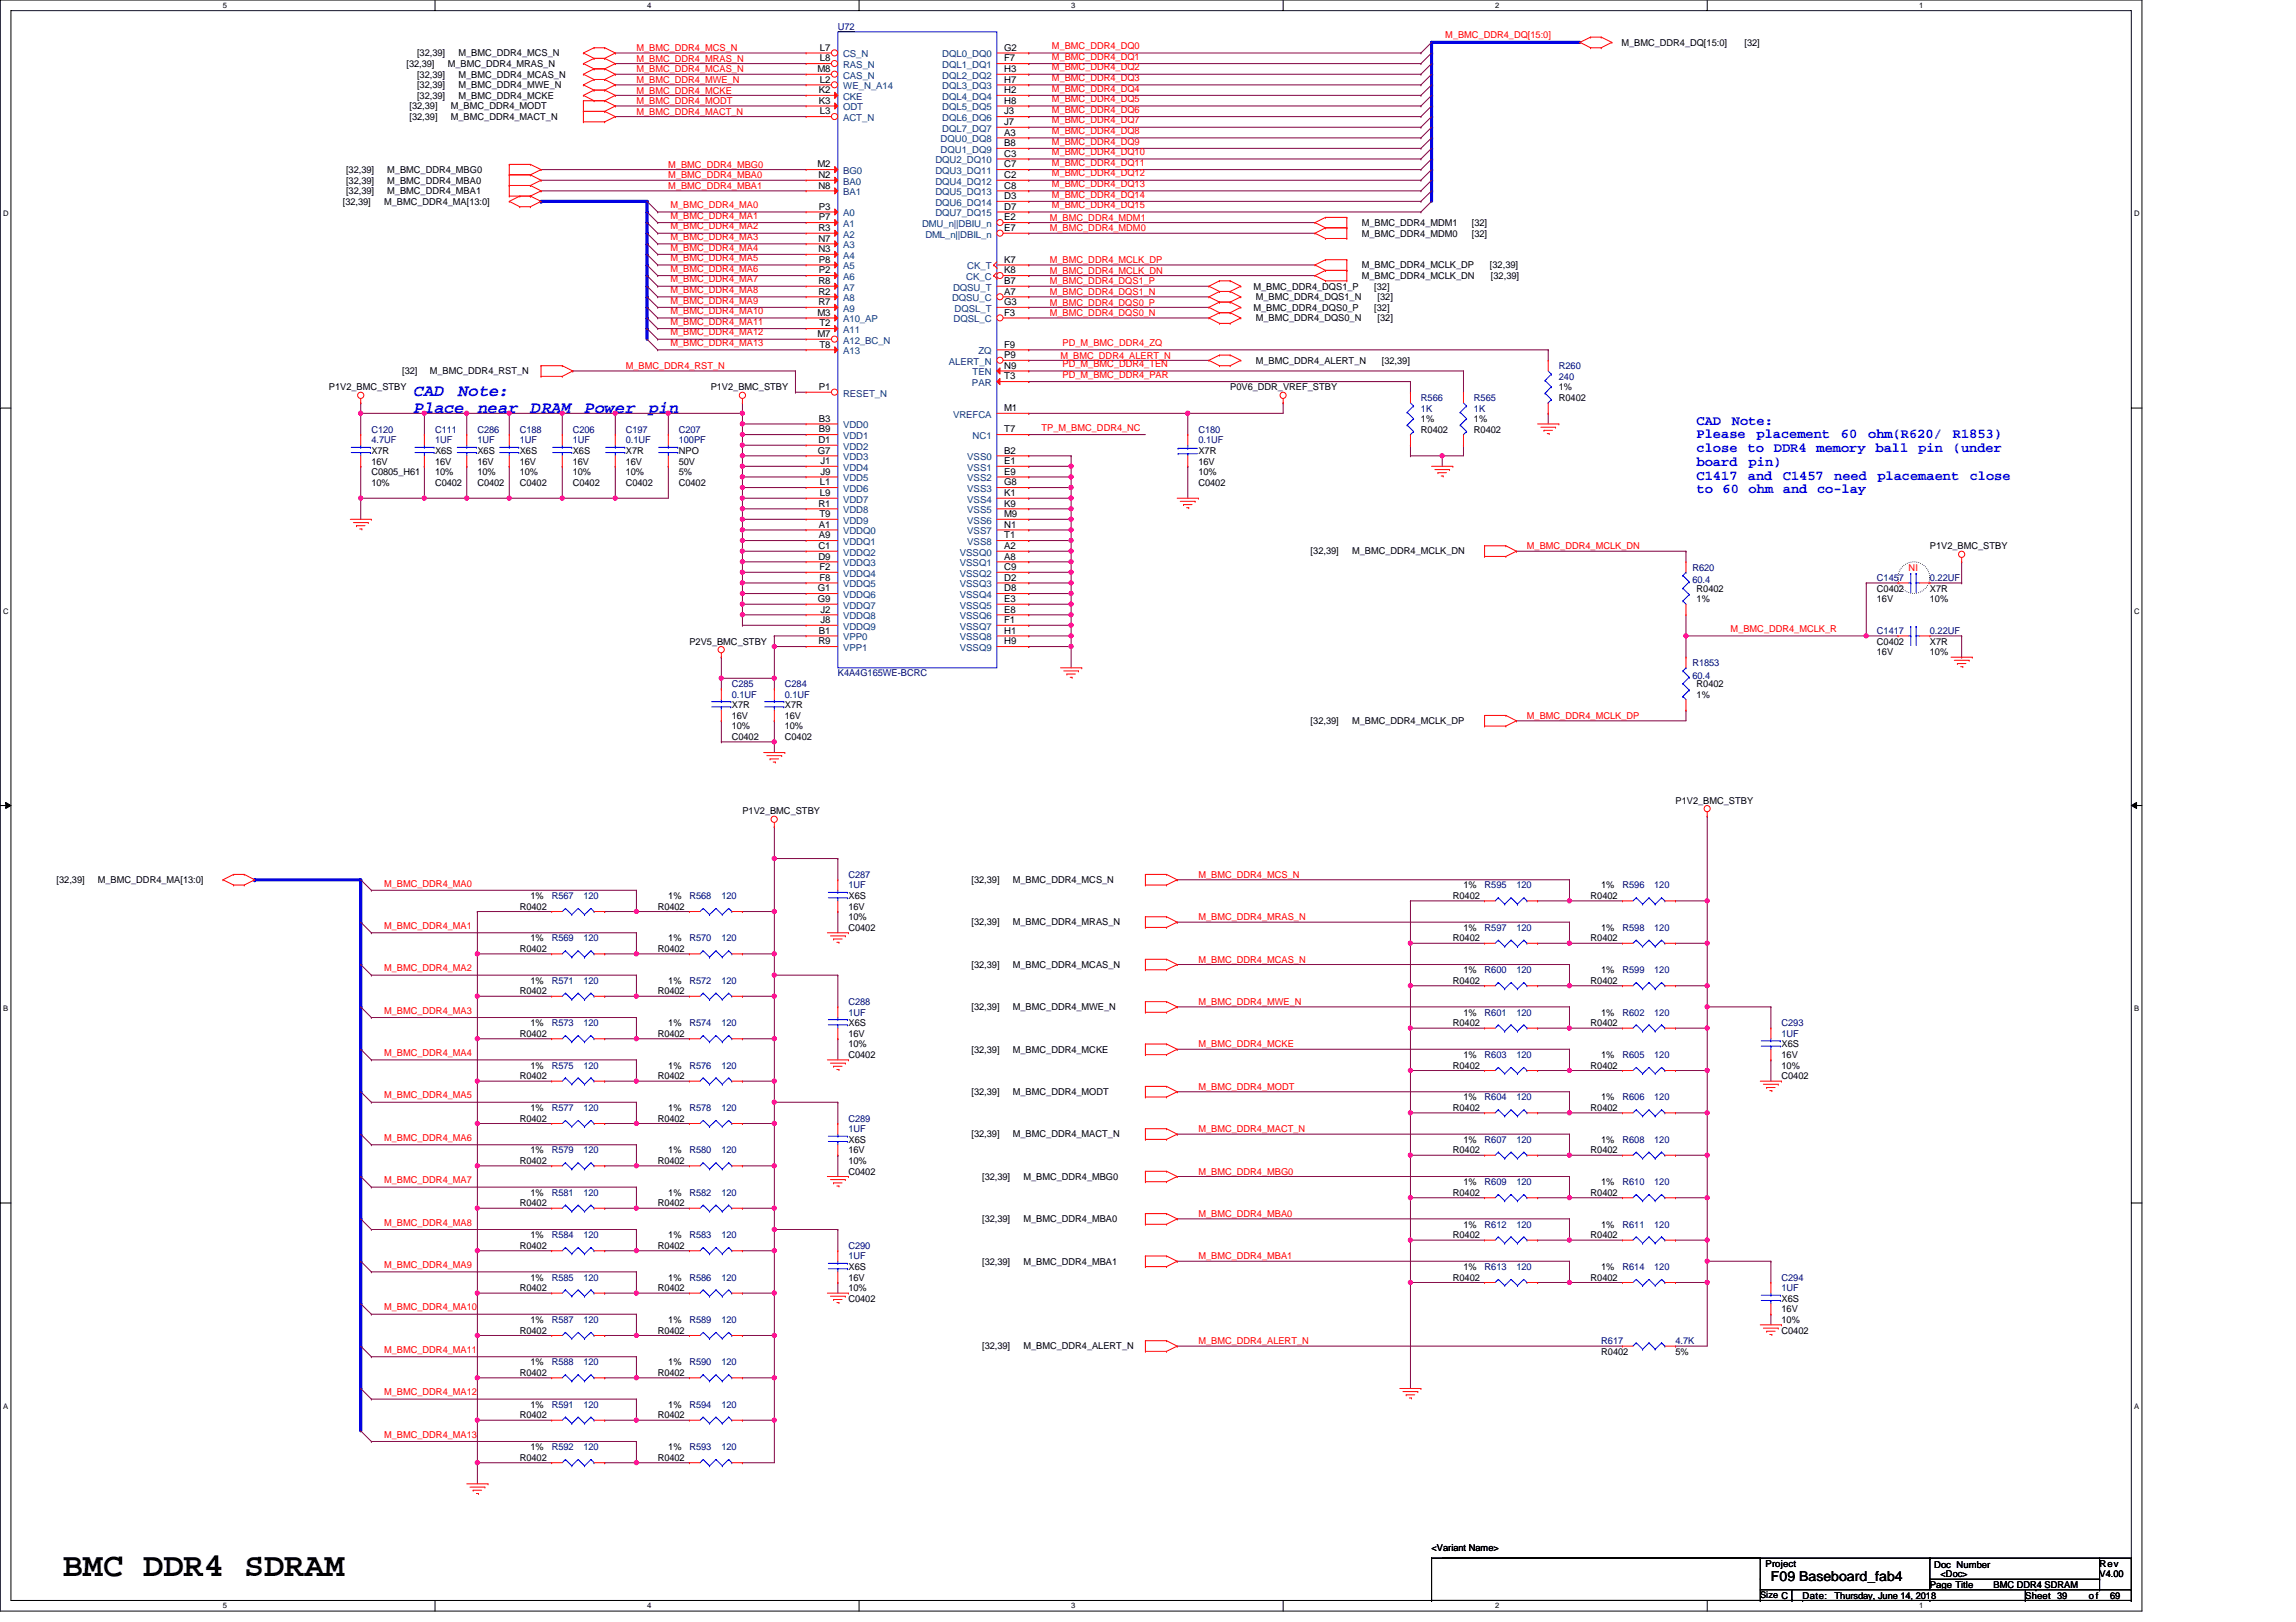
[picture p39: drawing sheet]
<svg xmlns="http://www.w3.org/2000/svg" width="297mm" height="210mm" viewBox="0 0 297 210" stroke-linecap="round" stroke-linejoin="round" font-family="sans-serif">
<defs><g id="words">
<text font-size="4.3" x="8.1" y="203.9">BMC DDR4 SDRAM</text>
<g font-size="2.2" fill="#00f">
<text x="53.5" y="51.2">CAD</text>
<text x="53.5" y="53.4">Place</text>
<text x="59.3" y="51.2">Note:</text>
<text x="61.8" y="53.4">near</text>
<text x="68.7" y="53.4">DRAM Power</text>
<text x="83.9" y="53.4">pin</text>
</g>
<g font-size="1.8" fill="#00f">
<text x="219.5" y="54.9">CAD</text>
<text x="219.5" y="56.7">Please</text>
<text x="219.5" y="58.5">close</text>
<text x="224.1" y="54.9">Note:</text>
<text x="226.1" y="58.5">to</text>
<text x="227.2" y="56.7">placement</text>
<text x="229.5" y="58.5">DDR4</text>
<text x="235" y="58.5">memory</text>
<text x="238.2" y="56.7">60</text>
<text x="241.7" y="56.7">ohm(R620/</text>
<text x="242.7" y="58.5">ball</text>
<text x="248.2" y="58.5">pin</text>
<text x="252.6" y="58.5">(under</text>
<text x="252.6" y="56.7">R1853)</text>
<text x="219.5" y="60.3">board</text>
<text x="219.5" y="62.1">C1417</text>
<text x="219.5" y="63.8">to 60 ohm and co-lay</text>
<text x="226.1" y="62.1">and</text>
<text x="226.2" y="60.3">pin)</text>
<text x="230.7" y="62.1">C1457</text>
<text x="237.3" y="62.1">need</text>
<text x="242.9" y="62.1">placemaent</text>
<text x="254.8" y="62.1">close</text>
</g>
<text font-size="1.8" x="229.1" y="204.6">F09 Baseboard_fab4</text>
<g font-size="1.2" fill="#000080">
<text x="108.4" y="3.9">U72</text>
<text x="201.7" y="47.8">R260</text>
<text x="183.8" y="51.9">R566</text>
<text x="183.8" y="53.3">1K</text>
<text x="190.7" y="51.9">R565</text>
<text x="190.7" y="53.3">1K</text>
<text x="201.7" y="49.1">240</text>
<text x="48" y="56">C120</text>
<text x="48" y="57.4">4.7UF</text>
<text x="56.3" y="56">C111</text>
<text x="56.3" y="57.4">1UF</text>
<text x="61.8" y="56">C286</text>
<text x="61.8" y="57.4">1UF</text>
<text x="67.2" y="56">C188</text>
<text x="67.2" y="57.4">1UF</text>
<text x="74.1" y="56">C206</text>
<text x="74.1" y="57.4">1UF</text>
<text x="81" y="56">C197</text>
<text x="81" y="57.4">0.1UF</text>
<text x="87.8" y="56">C207</text>
<text x="87.8" y="57.4">100PF</text>
<text x="155" y="56">C180</text>
<text x="155" y="57.4">0.1UF</text>
<text x="218.9" y="73.8">R620</text>
<text x="218.9" y="75.5">60.4</text>
<text x="242.8" y="75.2">C1457</text>
<text x="249.7" y="75.2">0.22UF</text>
<text x="242.8" y="82">C1417</text>
<text x="249.7" y="82">0.22UF</text>
<text x="94.7" y="88.9">C285</text>
<text x="101.5" y="88.9">C284</text>
<text x="108.4" y="87.5">K4A4G165WE-BCRC</text>
<text x="218.9" y="86.2">R1853</text>
<text x="218.9" y="87.8">60.4</text>
<text x="94.7" y="90.3">0.1UF</text>
<text x="101.5" y="90.3">0.1UF</text>
<text x="109.8" y="113.6">C287</text>
<text x="71.4" y="116.3">R567</text>
<text x="75.5" y="116.3">120</text>
<text x="89.2" y="116.3">R568</text>
<text x="93.3" y="116.3">120</text>
<text x="109.8" y="115">1UF</text>
<text x="192.1" y="115">R595</text>
<text x="196.2" y="115">120</text>
<text x="209.9" y="115">R596</text>
<text x="214" y="115">120</text>
<text x="71.4" y="121.8">R569</text>
<text x="75.5" y="121.8">120</text>
<text x="89.2" y="121.8">R570</text>
<text x="93.3" y="121.8">120</text>
<text x="192.1" y="125.9">R600</text>
<text x="192.1" y="120.5">R597</text>
<text x="196.2" y="125.9">120</text>
<text x="196.2" y="120.5">120</text>
<text x="209.9" y="125.9">R599</text>
<text x="209.9" y="120.5">R598</text>
<text x="214" y="125.9">120</text>
<text x="214" y="120.5">120</text>
<text x="71.4" y="127.3">R571</text>
<text x="75.5" y="127.3">120</text>
<text x="89.2" y="127.3">R572</text>
<text x="93.3" y="127.3">120</text>
<text x="109.8" y="130">C288</text>
<text x="109.8" y="131.4">1UF</text>
<text x="192.1" y="131.4">R601</text>
<text x="196.2" y="131.4">120</text>
<text x="209.9" y="131.4">R602</text>
<text x="214" y="131.4">120</text>
<text x="71.4" y="132.8">R573</text>
<text x="75.5" y="132.8">120</text>
<text x="89.2" y="132.8">R574</text>
<text x="93.3" y="132.8">120</text>
<text x="192.1" y="136.9">R603</text>
<text x="196.2" y="136.9">120</text>
<text x="209.9" y="136.9">R605</text>
<text x="214" y="136.9">120</text>
<text x="230.5" y="132.8">C293</text>
<text x="230.5" y="134.2">1UF</text>
<text x="71.4" y="138.3">R575</text>
<text x="71.4" y="143.8">R577</text>
<text x="75.5" y="138.3">120</text>
<text x="75.5" y="143.8">120</text>
<text x="89.2" y="138.3">R576</text>
<text x="89.2" y="143.8">R578</text>
<text x="93.3" y="138.3">120</text>
<text x="93.3" y="143.8">120</text>
<text x="192.1" y="142.4">R604</text>
<text x="196.2" y="142.4">120</text>
<text x="209.9" y="142.4">R606</text>
<text x="214" y="142.4">120</text>
<text x="71.4" y="149.3">R579</text>
<text x="75.5" y="149.3">120</text>
<text x="89.2" y="149.3">R580</text>
<text x="93.3" y="149.3">120</text>
<text x="109.8" y="145.1">C289</text>
<text x="109.8" y="146.5">1UF</text>
<text x="192.1" y="147.9">R607</text>
<text x="196.2" y="147.9">120</text>
<text x="209.9" y="147.9">R608</text>
<text x="214" y="147.9">120</text>
<text x="71.4" y="154.7">R581</text>
<text x="75.5" y="154.7">120</text>
<text x="89.2" y="154.7">R582</text>
<text x="93.3" y="154.7">120</text>
<text x="192.1" y="153.4">R609</text>
<text x="196.2" y="153.4">120</text>
<text x="209.9" y="153.4">R610</text>
<text x="214" y="153.4">120</text>
<text x="71.4" y="160.2">R584</text>
<text x="75.5" y="160.2">120</text>
<text x="89.2" y="160.2">R583</text>
<text x="93.3" y="160.2">120</text>
<text x="109.8" y="161.6">C290</text>
<text x="192.1" y="158.9">R612</text>
<text x="196.2" y="158.9">120</text>
<text x="209.9" y="158.9">R611</text>
<text x="214" y="158.9">120</text>
<text x="71.4" y="165.7">R585</text>
<text x="75.5" y="165.7">120</text>
<text x="89.2" y="165.7">R586</text>
<text x="93.3" y="165.7">120</text>
<text x="109.8" y="163">1UF</text>
<text x="192.1" y="164.3">R613</text>
<text x="196.2" y="164.3">120</text>
<text x="209.9" y="164.3">R614</text>
<text x="214" y="164.3">120</text>
<text x="230.5" y="165.7">C294</text>
<text x="230.5" y="167.1">1UF</text>
<text x="71.4" y="171.2">R587</text>
<text x="75.5" y="171.2">120</text>
<text x="89.2" y="171.2">R589</text>
<text x="93.3" y="171.2">120</text>
<text x="207.2" y="173.9">R617</text>
<text x="216.8" y="173.9">4.7K</text>
<text x="71.4" y="176.7">R588</text>
<text x="75.5" y="176.7">120</text>
<text x="89.2" y="176.7">R590</text>
<text x="93.3" y="176.7">120</text>
<text x="71.4" y="182.2">R591</text>
<text x="75.5" y="182.2">120</text>
<text x="89.2" y="182.2">R594</text>
<text x="93.3" y="182.2">120</text>
<text x="71.4" y="187.7">R592</text>
<text x="75.5" y="187.7">120</text>
<text x="89.2" y="187.7">R593</text>
<text x="93.3" y="187.7">120</text>
</g>
<g font-size="1.2" fill="#f00">
<text x="187" y="4.9">M_BMC_DDR4_DQ[15:0]</text>
<text x="82.3" y="6.6">M_BMC_DDR4_MCS_N</text>
<text x="82.3" y="10.7">M_BMC_DDR4_MWE_N</text>
<text x="82.3" y="9.4">M_BMC_DDR4_MCAS_N</text>
<text x="82.3" y="8">M_BMC_DDR4_MRAS_N</text>
<text x="136.1" y="6.4">M_BMC_DDR4_DQ0</text>
<text x="136.1" y="10.5">M_BMC_DDR4_DQ3</text>
<text x="136.1" y="7.7">M_BMC_DDR4_DQ1</text>
<text x="136.1" y="11.9">M_BMC_DDR4_DQ4</text>
<text x="136.1" y="9.1">M_BMC_DDR4_DQ2</text>
<text x="82.3" y="12.1">M_BMC_DDR4_MCKE</text>
<text x="82.3" y="13.5">M_BMC_DDR4_MODT</text>
<text x="82.3" y="14.8">M_BMC_DDR4_MACT_N</text>
<text x="136.1" y="16">M_BMC_DDR4_DQ7</text>
<text x="136.1" y="13.2">M_BMC_DDR4_DQ5</text>
<text x="136.1" y="14.6">M_BMC_DDR4_DQ6</text>
<text x="136.1" y="17.4">M_BMC_DDR4_DQ8</text>
<text x="86.5" y="21.7">M_BMC_DDR4_MBG0</text>
<text x="86.5" y="23.1">M_BMC_DDR4_MBA0</text>
<text x="136.1" y="21.5">M_BMC_DDR4_DQ11</text>
<text x="136.1" y="18.7">M_BMC_DDR4_DQ9</text>
<text x="136.1" y="22.8">M_BMC_DDR4_DQ12</text>
<text x="136.1" y="20.1">M_BMC_DDR4_DQ10</text>
<text x="86.5" y="24.4">M_BMC_DDR4_MBA1</text>
<text x="86.7" y="29.7">M_BMC_DDR4_MA2</text>
<text x="86.7" y="28.3">M_BMC_DDR4_MA1</text>
<text x="86.7" y="26.9">M_BMC_DDR4_MA0</text>
<text x="135.8" y="28.6">M_BMC_DDR4_MDM1</text>
<text x="135.8" y="29.9">M_BMC_DDR4_MDM0</text>
<text x="136.1" y="26.9">M_BMC_DDR4_DQ15</text>
<text x="136.1" y="24.2">M_BMC_DDR4_DQ13</text>
<text x="136.1" y="25.6">M_BMC_DDR4_DQ14</text>
<text x="86.7" y="33.8">M_BMC_DDR4_MA5</text>
<text x="86.7" y="32.4">M_BMC_DDR4_MA4</text>
<text x="86.7" y="31.1">M_BMC_DDR4_MA3</text>
<text x="86.7" y="35.2">M_BMC_DDR4_MA6</text>
<text x="135.8" y="34">M_BMC_DDR4_MCLK_DP</text>
<text x="135.8" y="35.4">M_BMC_DDR4_MCLK_DN</text>
<text x="86.7" y="37.9">M_BMC_DDR4_MA8</text>
<text x="86.7" y="36.6">M_BMC_DDR4_MA7</text>
<text x="86.7" y="40.7">M_BMC_DDR4_MA10</text>
<text x="86.7" y="39.3">M_BMC_DDR4_MA9</text>
<text x="135.8" y="38.2">M_BMC_DDR4_DQS1_N</text>
<text x="135.8" y="40.9">M_BMC_DDR4_DQS0_N</text>
<text x="135.8" y="39.5">M_BMC_DDR4_DQS0_P</text>
<text x="135.8" y="36.8">M_BMC_DDR4_DQS1_P</text>
<text x="81" y="47.8">M_BMC_DDR4_RST_N</text>
<text x="86.7" y="44.8">M_BMC_DDR4_MA13</text>
<text x="86.7" y="43.4">M_BMC_DDR4_MA12</text>
<text x="86.7" y="42">M_BMC_DDR4_MA11</text>
<text x="137.2" y="46.4">M_BMC_DDR4_ALERT_N</text>
<text x="137.5" y="44.8">PD_M_BMC_DDR4_ZQ</text>
<text x="137.5" y="47.5">PD_M_BMC_DDR4_TEN</text>
<text x="137.5" y="48.9">PD_M_BMC_DDR4_PAR</text>
<text x="134.7" y="55.8">TP_M_BMC_DDR4_NC</text>
<text x="197.5" y="71.1">M_BMC_DDR4_MCLK_DN</text>
<text x="246.9" y="73.8">NI</text>
<text x="223.9" y="81.8">M_BMC_DDR4_MCLK_R</text>
<text x="197.5" y="93">M_BMC_DDR4_MCLK_DP</text>
<text x="155" y="113.6">M_BMC_DDR4_MCS_N</text>
<text x="49.7" y="114.7">M_BMC_DDR4_MA0</text>
<text x="155" y="119.1">M_BMC_DDR4_MRAS_N</text>
<text x="49.7" y="125.7">M_BMC_DDR4_MA2</text>
<text x="49.7" y="120.2">M_BMC_DDR4_MA1</text>
<text x="155" y="124.6">M_BMC_DDR4_MCAS_N</text>
<text x="49.7" y="131.2">M_BMC_DDR4_MA3</text>
<text x="155" y="130">M_BMC_DDR4_MWE_N</text>
<text x="49.7" y="136.7">M_BMC_DDR4_MA4</text>
<text x="155" y="135.6">M_BMC_DDR4_MCKE</text>
<text x="49.7" y="142.2">M_BMC_DDR4_MA5</text>
<text x="155" y="141">M_BMC_DDR4_MODT</text>
<text x="49.7" y="147.7">M_BMC_DDR4_MA6</text>
<text x="155" y="146.5">M_BMC_DDR4_MACT_N</text>
<text x="49.7" y="153.1">M_BMC_DDR4_MA7</text>
<text x="155" y="152">M_BMC_DDR4_MBG0</text>
<text x="49.7" y="158.6">M_BMC_DDR4_MA8</text>
<text x="155" y="157.5">M_BMC_DDR4_MBA0</text>
<text x="49.7" y="164.1">M_BMC_DDR4_MA9</text>
<text x="155" y="163">M_BMC_DDR4_MBA1</text>
<text x="49.7" y="169.6">M_BMC_DDR4_MA10</text>
<text x="155" y="173.9">M_BMC_DDR4_ALERT_N</text>
<text x="49.7" y="175.1">M_BMC_DDR4_MA11</text>
<text x="49.7" y="180.6">M_BMC_DDR4_MA12</text>
<text x="49.7" y="186.1">M_BMC_DDR4_MA13</text>
</g>
<g font-size="1.2">
<text x="209.8" y="5.9">M_BMC_DDR4_DQ[15:0]</text>
<text x="225.7" y="5.9">[32]</text>
<text x="52.6" y="8.7">[32,39]</text>
<text x="54" y="7.3">[32,39]</text>
<text x="54" y="11.4">[32,39]</text>
<text x="54" y="10">[32,39]</text>
<text x="57.9" y="8.7">M_BMC_DDR4_MRAS_N</text>
<text x="59.3" y="7.3">M_BMC_DDR4_MCS_N</text>
<text x="59.3" y="11.4">M_BMC_DDR4_MWE_N</text>
<text x="59.3" y="10">M_BMC_DDR4_MCAS_N</text>
<text x="105.8" y="9.3">M8</text>
<text x="106.1" y="6.6">L7</text>
<text x="106.1" y="7.9">L8</text>
<text x="106.1" y="10.7">L2</text>
<text x="129.9" y="6.6">G2</text>
<text x="129.9" y="7.9">F7</text>
<text x="129.9" y="9.3">H3</text>
<text x="129.9" y="10.7">H7</text>
<text x="53" y="14.2">[32,39]</text>
<text x="53" y="15.5">[32,39]</text>
<text x="54" y="12.8">[32,39]</text>
<text x="58.3" y="14.2">M_BMC_DDR4_MODT</text>
<text x="58.3" y="15.5">M_BMC_DDR4_MACT_N</text>
<text x="59.3" y="12.8">M_BMC_DDR4_MCKE</text>
<text x="105.9" y="12">K2</text>
<text x="105.9" y="13.4">K3</text>
<text x="106.1" y="14.8">L3</text>
<text x="129.9" y="12">H2</text>
<text x="129.9" y="13.4">H8</text>
<text x="129.9" y="14.8">J3</text>
<text x="129.9" y="16.2">J7</text>
<text x="129.9" y="17.5">A3</text>
<text x="44.8" y="23.7">[32,39]</text>
<text x="44.8" y="22.4">[32,39]</text>
<text x="50.1" y="23.7">M_BMC_DDR4_MBA0</text>
<text x="50.1" y="22.4">M_BMC_DDR4_MBG0</text>
<text x="105.8" y="21.7">M2</text>
<text x="105.9" y="23">N2</text>
<text x="129.9" y="18.9">B8</text>
<text x="129.9" y="20.3">C3</text>
<text x="129.9" y="21.7">C7</text>
<text x="129.9" y="23">C2</text>
<text x="44.3" y="26.5">[32,39]</text>
<text x="44.8" y="25.1">[32,39]</text>
<text x="49.7" y="26.5">M_BMC_DDR4_MA[13:0]</text>
<text x="50.1" y="25.1">M_BMC_DDR4_MBA1</text>
<text x="105.9" y="29.9">R3</text>
<text x="105.9" y="24.4">N8</text>
<text x="105.9" y="27.1">P3</text>
<text x="105.9" y="28.5">P7</text>
<text x="129.9" y="24.4">C8</text>
<text x="129.9" y="25.8">D3</text>
<text x="129.9" y="27.1">D7</text>
<text x="129.9" y="29.9">E7</text>
<text x="129.9" y="28.5">E2</text>
<text x="176.2" y="29.3">M_BMC_DDR4_MDM1</text>
<text x="190.4" y="29.3">[32]</text>
<text x="105.9" y="31.3">N7</text>
<text x="105.9" y="32.6">N3</text>
<text x="105.9" y="34">P8</text>
<text x="105.9" y="35.4">P2</text>
<text x="129.9" y="34">K7</text>
<text x="129.9" y="35.4">K8</text>
<text x="176.2" y="30.6">M_BMC_DDR4_MDM0</text>
<text x="176.2" y="34.7">M_BMC_DDR4_MCLK_DP</text>
<text x="190.4" y="30.6">[32]</text>
<text x="192.8" y="34.7">[32,39]</text>
<text x="105.8" y="40.9">M3</text>
<text x="105.9" y="36.7">R8</text>
<text x="105.9" y="38.1">R2</text>
<text x="105.9" y="39.5">R7</text>
<text x="129.9" y="36.7">B7</text>
<text x="129.9" y="38.1">A7</text>
<text x="129.9" y="39.5">G3</text>
<text x="129.9" y="40.9">F3</text>
<text x="162.2" y="40.2">M_BMC_DDR4_DQS0_P</text>
<text x="162.2" y="37.5">M_BMC_DDR4_DQS1_P</text>
<text x="162.5" y="38.8">M_BMC_DDR4_DQS1_N</text>
<text x="162.5" y="41.6">M_BMC_DDR4_DQS0_N</text>
<text x="176.2" y="36.1">M_BMC_DDR4_MCLK_DN</text>
<text x="177.8" y="40.2">[32]</text>
<text x="177.8" y="37.5">[32]</text>
<text x="178.2" y="38.8">[32]</text>
<text x="178.2" y="41.6">[32]</text>
<text x="192.9" y="36.1">[32,39]</text>
<text x="105.8" y="43.6">M7</text>
<text x="106" y="42.2">T2</text>
<text x="106" y="45">T8</text>
<text x="129.9" y="46.3">P9</text>
<text x="129.9" y="45">F9</text>
<text x="129.9" y="47.7">N9</text>
<text x="162.5" y="47.1">M_BMC_DDR4_ALERT_N</text>
<text x="178.8" y="47.1">[32,39]</text>
<text x="42.6" y="50.5">P1V2_BMC_STBY</text>
<text x="52" y="48.5">[32]</text>
<text x="55.6" y="48.5">M_BMC_DDR4_RST_N</text>
<text x="91.9" y="50.5">P1V2_BMC_STBY</text>
<text x="105.9" y="50.5">P1</text>
<text x="129.9" y="49.1">T3</text>
<text x="129.9" y="53.2">M1</text>
<text x="159.1" y="50.5">P0V6_DDR_VREF_STBY</text>
<text x="201.7" y="50.5">1%</text>
<text x="201.7" y="51.9">R0402</text>
<text x="48" y="58.7">X7R</text>
<text x="56.3" y="58.7">X6S</text>
<text x="61.8" y="58.7">X6S</text>
<text x="67.2" y="58.7">X6S</text>
<text x="74.1" y="58.7">X6S</text>
<text x="81" y="58.7">X7R</text>
<text x="87.8" y="58.7">NPO</text>
<text x="105.8" y="58.7">G7</text>
<text x="105.9" y="57.3">D1</text>
<text x="105.9" y="54.6">B3</text>
<text x="105.9" y="55.9">B9</text>
<text x="129.9" y="55.9">T7</text>
<text x="129.9" y="58.7">B2</text>
<text x="155" y="58.7">X7R</text>
<text x="183.8" y="54.6">1%</text>
<text x="183.8" y="56">R0402</text>
<text x="190.7" y="54.6">1%</text>
<text x="190.7" y="56">R0402</text>
<text x="48" y="60.1">16V</text>
<text x="48" y="61.5">C0805_H61</text>
<text x="48" y="62.8">10%</text>
<text x="56.3" y="60.1">16V</text>
<text x="56.3" y="61.5">10%</text>
<text x="56.3" y="62.8">C0402</text>
<text x="61.8" y="60.1">16V</text>
<text x="61.8" y="61.5">10%</text>
<text x="61.8" y="62.8">C0402</text>
<text x="67.2" y="60.1">16V</text>
<text x="67.2" y="61.5">10%</text>
<text x="67.2" y="62.8">C0402</text>
<text x="74.1" y="60.1">16V</text>
<text x="74.1" y="61.5">10%</text>
<text x="74.1" y="62.8">C0402</text>
<text x="81" y="60.1">16V</text>
<text x="81" y="61.5">10%</text>
<text x="81" y="62.8">C0402</text>
<text x="87.8" y="60.1">50V</text>
<text x="87.8" y="61.5">5%</text>
<text x="87.8" y="62.8">C0402</text>
<text x="105.9" y="65.6">R1</text>
<text x="106.1" y="62.8">L1</text>
<text x="106.1" y="64.2">L9</text>
<text x="106.1" y="60">J1</text>
<text x="106.1" y="61.4">J9</text>
<text x="129.9" y="60">E1</text>
<text x="129.9" y="61.4">E9</text>
<text x="129.9" y="62.8">G8</text>
<text x="129.9" y="64.2">K1</text>
<text x="129.9" y="65.6">K9</text>
<text x="155" y="62.8">C0402</text>
<text x="155" y="61.5">10%</text>
<text x="155" y="60.1">16V</text>
<text x="105.9" y="71">C1</text>
<text x="105.9" y="68.3">A1</text>
<text x="105.9" y="69.7">A9</text>
<text x="106" y="66.9">T9</text>
<text x="129.9" y="66.9">M9</text>
<text x="129.9" y="68.3">N1</text>
<text x="129.9" y="69.7">T1</text>
<text x="129.9" y="71">A2</text>
<text x="169.6" y="71.8">[32,39]</text>
<text x="174.9" y="71.8">M_BMC_DDR4_MCLK_DN</text>
<text x="249.7" y="71.1">P1V2_BMC_STBY</text>
<text x="105.8" y="76.5">G1</text>
<text x="105.8" y="77.9">G9</text>
<text x="105.9" y="72.4">D9</text>
<text x="106" y="73.8">F2</text>
<text x="106" y="75.1">F8</text>
<text x="129.9" y="72.4">A8</text>
<text x="129.9" y="73.8">C9</text>
<text x="129.9" y="75.1">D2</text>
<text x="129.9" y="76.5">D8</text>
<text x="129.9" y="77.9">E3</text>
<text x="219.5" y="76.6">R0402</text>
<text x="219.5" y="77.9">1%</text>
<text x="242.8" y="76.6">C0402</text>
<text x="242.8" y="77.9">16V</text>
<text x="249.7" y="76.6">X7R</text>
<text x="249.7" y="77.9">10%</text>
<text x="89.2" y="83.4">P2V5_BMC_STBY</text>
<text x="105.9" y="83.4">R9</text>
<text x="105.9" y="82">B1</text>
<text x="106.1" y="79.3">J2</text>
<text x="106.1" y="80.6">J8</text>
<text x="129.9" y="79.3">E8</text>
<text x="129.9" y="80.6">F1</text>
<text x="129.9" y="82">H1</text>
<text x="129.9" y="83.4">H9</text>
<text x="242.8" y="83.4">C0402</text>
<text x="249.7" y="83.4">X7R</text>
<text x="219.5" y="88.9">R0402</text>
<text x="242.8" y="84.8">16V</text>
<text x="249.7" y="84.8">10%</text>
<text x="94.7" y="91.7">X7R</text>
<text x="94.7" y="93">16V</text>
<text x="94.7" y="94.4">10%</text>
<text x="94.7" y="95.8">C0402</text>
<text x="101.5" y="91.7">X7R</text>
<text x="101.5" y="93">16V</text>
<text x="101.5" y="94.4">10%</text>
<text x="101.5" y="95.8">C0402</text>
<text x="169.6" y="93.7">[32,39]</text>
<text x="174.9" y="93.7">M_BMC_DDR4_MCLK_DP</text>
<text x="219.5" y="90.3">1%</text>
<text x="96.1" y="105.4">P1V2_BMC_STBY</text>
<text x="216.8" y="104">P1V2_BMC_STBY</text>
<text x="7.3" y="114.3">[32,39]</text>
<text x="12.7" y="114.3">M_BMC_DDR4_MA[13:0]</text>
<text x="67.2" y="117.7">R0402</text>
<text x="68.6" y="116.3">1%</text>
<text x="85.1" y="117.7">R0402</text>
<text x="86.5" y="116.3">1%</text>
<text x="109.8" y="116.3">X6S</text>
<text x="109.8" y="117.7">16V</text>
<text x="109.8" y="119.1">10%</text>
<text x="125.7" y="114.3">[32,39]</text>
<text x="125.7" y="119.8">[32,39]</text>
<text x="131" y="114.3">M_BMC_DDR4_MCS_N</text>
<text x="131" y="119.8">M_BMC_DDR4_MRAS_N</text>
<text x="188" y="116.3">R0402</text>
<text x="189.3" y="115">1%</text>
<text x="205.8" y="116.3">R0402</text>
<text x="207.2" y="115">1%</text>
<text x="67.2" y="123.2">R0402</text>
<text x="68.6" y="121.8">1%</text>
<text x="85.1" y="123.2">R0402</text>
<text x="86.5" y="121.8">1%</text>
<text x="109.8" y="120.5">C0402</text>
<text x="125.7" y="125.3">[32,39]</text>
<text x="131" y="125.3">M_BMC_DDR4_MCAS_N</text>
<text x="188" y="121.8">R0402</text>
<text x="189.3" y="125.9">1%</text>
<text x="189.3" y="120.5">1%</text>
<text x="205.8" y="121.8">R0402</text>
<text x="207.2" y="125.9">1%</text>
<text x="207.2" y="120.5">1%</text>
<text x="67.2" y="128.7">R0402</text>
<text x="68.6" y="127.3">1%</text>
<text x="85.1" y="128.7">R0402</text>
<text x="86.5" y="127.3">1%</text>
<text x="125.7" y="130.7">[32,39]</text>
<text x="131" y="130.7">M_BMC_DDR4_MWE_N</text>
<text x="188" y="127.3">R0402</text>
<text x="189.3" y="131.4">1%</text>
<text x="205.8" y="127.3">R0402</text>
<text x="207.2" y="131.4">1%</text>
<text x="67.2" y="134.2">R0402</text>
<text x="68.6" y="132.8">1%</text>
<text x="85.1" y="134.2">R0402</text>
<text x="86.5" y="132.8">1%</text>
<text x="109.8" y="132.8">X6S</text>
<text x="109.8" y="134.2">16V</text>
<text x="109.8" y="135.6">10%</text>
<text x="109.8" y="136.9">C0402</text>
<text x="125.7" y="136.2">[32,39]</text>
<text x="131" y="136.2">M_BMC_DDR4_MCKE</text>
<text x="188" y="132.8">R0402</text>
<text x="189.3" y="136.9">1%</text>
<text x="205.8" y="132.8">R0402</text>
<text x="207.2" y="136.9">1%</text>
<text x="230.5" y="135.6">X6S</text>
<text x="230.5" y="136.9">16V</text>
<text x="67.2" y="139.7">R0402</text>
<text x="68.6" y="138.3">1%</text>
<text x="68.6" y="143.8">1%</text>
<text x="85.1" y="139.7">R0402</text>
<text x="86.5" y="138.3">1%</text>
<text x="86.5" y="143.8">1%</text>
<text x="125.7" y="141.7">[32,39]</text>
<text x="131" y="141.7">M_BMC_DDR4_MODT</text>
<text x="188" y="138.3">R0402</text>
<text x="188" y="143.8">R0402</text>
<text x="189.3" y="142.4">1%</text>
<text x="205.8" y="138.3">R0402</text>
<text x="205.8" y="143.8">R0402</text>
<text x="207.2" y="142.4">1%</text>
<text x="230.5" y="138.3">10%</text>
<text x="230.5" y="139.7">C0402</text>
<text x="67.2" y="145.1">R0402</text>
<text x="68.6" y="149.3">1%</text>
<text x="85.1" y="145.1">R0402</text>
<text x="86.5" y="149.3">1%</text>
<text x="109.8" y="147.9">X6S</text>
<text x="109.8" y="149.3">16V</text>
<text x="125.7" y="147.2">[32,39]</text>
<text x="131" y="147.2">M_BMC_DDR4_MACT_N</text>
<text x="188" y="149.3">R0402</text>
<text x="189.3" y="147.9">1%</text>
<text x="205.8" y="149.3">R0402</text>
<text x="207.2" y="147.9">1%</text>
<text x="67.2" y="150.6">R0402</text>
<text x="68.6" y="154.7">1%</text>
<text x="85.1" y="150.6">R0402</text>
<text x="86.5" y="154.7">1%</text>
<text x="109.8" y="150.6">10%</text>
<text x="109.8" y="152">C0402</text>
<text x="127.1" y="152.7">[32,39]</text>
<text x="132.4" y="152.7">M_BMC_DDR4_MBG0</text>
<text x="188" y="154.7">R0402</text>
<text x="189.3" y="153.4">1%</text>
<text x="205.8" y="154.7">R0402</text>
<text x="207.2" y="153.4">1%</text>
<text x="67.2" y="156.1">R0402</text>
<text x="67.2" y="161.6">R0402</text>
<text x="68.6" y="160.2">1%</text>
<text x="85.1" y="156.1">R0402</text>
<text x="85.1" y="161.6">R0402</text>
<text x="86.5" y="160.2">1%</text>
<text x="127.1" y="158.2">[32,39]</text>
<text x="132.4" y="158.2">M_BMC_DDR4_MBA0</text>
<text x="188" y="160.2">R0402</text>
<text x="189.3" y="158.9">1%</text>
<text x="205.8" y="160.2">R0402</text>
<text x="207.2" y="158.9">1%</text>
<text x="67.2" y="167.1">R0402</text>
<text x="68.6" y="165.7">1%</text>
<text x="85.1" y="167.1">R0402</text>
<text x="86.5" y="165.7">1%</text>
<text x="109.8" y="164.3">X6S</text>
<text x="109.8" y="165.7">16V</text>
<text x="109.8" y="167.1">10%</text>
<text x="127.1" y="163.7">[32,39]</text>
<text x="132.4" y="163.7">M_BMC_DDR4_MBA1</text>
<text x="188" y="165.7">R0402</text>
<text x="189.3" y="164.3">1%</text>
<text x="205.8" y="165.7">R0402</text>
<text x="207.2" y="164.3">1%</text>
<text x="67.2" y="172.6">R0402</text>
<text x="68.6" y="171.2">1%</text>
<text x="85.1" y="172.6">R0402</text>
<text x="86.5" y="171.2">1%</text>
<text x="109.8" y="168.5">C0402</text>
<text x="230.5" y="168.5">X6S</text>
<text x="230.5" y="169.8">16V</text>
<text x="230.5" y="171.2">10%</text>
<text x="230.5" y="172.6">C0402</text>
<text x="67.2" y="178.1">R0402</text>
<text x="68.6" y="176.7">1%</text>
<text x="85.1" y="178.1">R0402</text>
<text x="86.5" y="176.7">1%</text>
<text x="127.1" y="174.6">[32,39]</text>
<text x="132.4" y="174.6">M_BMC_DDR4_ALERT_N</text>
<text x="207.2" y="175.3">R0402</text>
<text x="216.8" y="175.3">5%</text>
<text x="67.2" y="183.6">R0402</text>
<text x="68.6" y="182.2">1%</text>
<text x="85.1" y="183.6">R0402</text>
<text x="86.5" y="182.2">1%</text>
<text x="67.2" y="189">R0402</text>
<text x="68.6" y="187.7">1%</text>
<text x="85.1" y="189">R0402</text>
<text x="86.5" y="187.7">1%</text>
<text x="185.2" y="200.7">&lt;Variant Name&gt;</text>
<text x="228.4" y="202.8">Project</text>
<text x="250.2" y="202.9">Doc Number</text>
<text x="271.6" y="202.8">Rev</text>
<text x="227.7" y="206.8">Size C</text>
<text x="233.2" y="206.9">Date:</text>
<text x="237.3" y="206.9">Thursday, June 14, 2018</text>
<text x="249.7" y="205.5">Page Title</text>
<text x="251.1" y="204.1">&lt;Doc&gt;</text>
<text x="257.9" y="205.5">BMC DDR4 SDRAM</text>
<text x="262" y="206.9">Sheet 39</text>
<text x="270.3" y="206.9">of</text>
<text x="271.6" y="204.1">V4.00</text>
<text x="273" y="206.9">69</text>
</g>
<g font-size="1.2" fill="#004080">
<text x="109.1" y="10.2">CAS_N</text>
<text x="109.1" y="7.4">CS_N</text>
<text x="109.1" y="8.8">RAS_N</text>
<text x="109.1" y="11.6">WE_N_A14</text>
<text x="121.9" y="7.4">DQL0_DQ0</text>
<text x="121.9" y="8.8">DQL1_DQ1</text>
<text x="121.9" y="10.2">DQL2_DQ2</text>
<text x="121.9" y="11.6">DQL3_DQ3</text>
<text x="109.1" y="15.7">ACT_N</text>
<text x="109.1" y="12.9">CKE</text>
<text x="109.1" y="14.3">ODT</text>
<text x="121.9" y="12.9">DQL4_DQ4</text>
<text x="121.9" y="14.3">DQL5_DQ5</text>
<text x="121.9" y="15.7">DQL6_DQ6</text>
<text x="121.9" y="17">DQL7_DQ7</text>
<text x="109.1" y="23.9">BA0</text>
<text x="109.1" y="22.5">BG0</text>
<text x="121" y="21.1">DQU2_DQ10</text>
<text x="121" y="22.5">DQU3_DQ11</text>
<text x="121" y="23.9">DQU4_DQ12</text>
<text x="121.7" y="18.4">DQU0_DQ8</text>
<text x="121.7" y="19.8">DQU1_DQ9</text>
<text x="109.1" y="28">A0</text>
<text x="109.1" y="29.4">A1</text>
<text x="109.1" y="25.3">BA1</text>
<text x="119.3" y="29.4">DMU_n||DBIU_n</text>
<text x="121" y="25.3">DQU5_DQ13</text>
<text x="121" y="26.6">DQU6_DQ14</text>
<text x="121" y="28">DQU7_DQ15</text>
<text x="109.1" y="30.8">A2</text>
<text x="109.1" y="32.1">A3</text>
<text x="109.1" y="33.5">A4</text>
<text x="109.1" y="34.9">A5</text>
<text x="119.7" y="30.8">DML_n||DBIL_n</text>
<text x="125.1" y="34.9">CK_T</text>
<text x="109.1" y="41.7">A10_AP</text>
<text x="109.1" y="36.2">A6</text>
<text x="109.1" y="37.6">A7</text>
<text x="109.1" y="39">A8</text>
<text x="109.1" y="40.3">A9</text>
<text x="123.2" y="39">DQSU_C</text>
<text x="123.3" y="37.6">DQSU_T</text>
<text x="123.4" y="41.7">DQSL_C</text>
<text x="123.5" y="40.3">DQSL_T</text>
<text x="125" y="36.2">CK_C</text>
<text x="109.1" y="43.1">A11</text>
<text x="109.1" y="44.5">A12_BC_N</text>
<text x="109.1" y="45.8">A13</text>
<text x="122.7" y="47.2">ALERT_N</text>
<text x="126.6" y="45.8">ZQ</text>
<text x="109.1" y="51.3">RESET_N</text>
<text x="125.7" y="50">PAR</text>
<text x="125.8" y="48.6">TEN</text>
<text x="109.1" y="55.4">VDD0</text>
<text x="109.1" y="56.8">VDD1</text>
<text x="109.1" y="58.2">VDD2</text>
<text x="109.1" y="59.6">VDD3</text>
<text x="123.3" y="54.1">VREFCA</text>
<text x="125.1" y="59.6">VSS0</text>
<text x="125.8" y="56.8">NC1</text>
<text x="109.1" y="60.9">VDD4</text>
<text x="109.1" y="62.3">VDD5</text>
<text x="109.1" y="63.7">VDD6</text>
<text x="109.1" y="65">VDD7</text>
<text x="125.1" y="60.9">VSS1</text>
<text x="125.1" y="62.3">VSS2</text>
<text x="125.1" y="63.7">VSS3</text>
<text x="125.1" y="65">VSS4</text>
<text x="109.1" y="66.4">VDD8</text>
<text x="109.1" y="67.8">VDD9</text>
<text x="109.1" y="69.2">VDDQ0</text>
<text x="109.1" y="70.5">VDDQ1</text>
<text x="109.1" y="71.9">VDDQ2</text>
<text x="124.2" y="71.9">VSSQ0</text>
<text x="125.1" y="66.4">VSS5</text>
<text x="125.1" y="67.8">VSS6</text>
<text x="125.1" y="69.2">VSS7</text>
<text x="125.1" y="70.5">VSS8</text>
<text x="109.1" y="73.3">VDDQ3</text>
<text x="109.1" y="74.6">VDDQ4</text>
<text x="109.1" y="76">VDDQ5</text>
<text x="109.1" y="77.4">VDDQ6</text>
<text x="124.2" y="73.3">VSSQ1</text>
<text x="124.2" y="74.6">VSSQ2</text>
<text x="124.2" y="76">VSSQ3</text>
<text x="124.2" y="77.4">VSSQ4</text>
<text x="109.1" y="78.8">VDDQ7</text>
<text x="109.1" y="80.1">VDDQ8</text>
<text x="109.1" y="81.5">VDDQ9</text>
<text x="109.1" y="82.9">VPP0</text>
<text x="124.2" y="78.8">VSSQ5</text>
<text x="124.2" y="80.1">VSSQ6</text>
<text x="124.2" y="81.5">VSSQ7</text>
<text x="124.2" y="82.9">VSSQ8</text>
<text x="109.1" y="84.2">VPP1</text>
<text x="124.2" y="84.2">VSSQ9</text>
</g>
<g font-size="1">
<text x="28.8" y="1">5</text>
<text x="83.7" y="1">4</text>
<text x="138.6" y="1">3</text>
<text x="193.4" y="1">2</text>
<text x="248.3" y="1">1</text>
<text x=".4" y="28">D</text>
<text x="276.1" y="28">D</text>
<text x=".4" y="79.4">C</text>
<text x="276.1" y="79.4">C</text>
<text x=".4" y="130.9">B</text>
<text x="276.1" y="130.9">B</text>
<text x=".4" y="182.3">A</text>
<text x="276.1" y="182.3">A</text>
<text x="28.8" y="208.2">5</text>
<text x="83.7" y="208.2">4</text>
<text x="138.6" y="208.2">3</text>
<text x="193.4" y="208.2">2</text>
<text x="248.3" y="208.2">1</text>
</g>
</g></defs>
<path d="M0 0h277.1v208.5h-277.1zM1.4 1.4h274.3v205.7h-274.3z" fill="none" stroke="#000" stroke-width=".13"/>
<g fill="#fff">
<path d="M28.8 .1h.6v1.1h-.6z"/>
<path d="M28.8 207.3h.6v1.1h-.6z"/>
</g>
<path d="M56.3 0v1.4M56.3 207.1v1.4" fill="none" stroke="#000" stroke-width=".13"/>
<g fill="#fff">
<path d="M83.7 .1h.6v1.1h-.6z"/>
<path d="M83.7 207.3h.6v1.1h-.6z"/>
</g>
<path d="M111.1 0v1.4M111.1 207.1v1.4" fill="none" stroke="#000" stroke-width=".13"/>
<g fill="#fff">
<path d="M138.6 .1h.5v1.1h-.5z"/>
<path d="M138.6 207.3h.5v1.1h-.5z"/>
</g>
<path d="M166 0v1.4M166 207.1v1.4" fill="none" stroke="#000" stroke-width=".13"/>
<g fill="#fff">
<path d="M193.4 .1h.6v1.1h-.6z"/>
<path d="M193.4 207.3h.6v1.1h-.6z"/>
</g>
<path d="M220.9 0v1.4M220.9 207.1v1.4" fill="none" stroke="#000" stroke-width=".13"/>
<g fill="#fff">
<path d="M248.3 .1h.6v1.1h-.6z"/>
<path d="M248.3 207.3h.6v1.1h-.6z"/>
<path d="M.4 27.1h.7v1.1h-.7z"/>
<path d="M276.1 27.1h.7v1.1h-.7z"/>
<path d="M.4 78.5h.7v1.1h-.7z"/>
<path d="M276.1 78.5h.7v1.1h-.7z"/>
</g>
<path d="M0 52.8h1.4M275.7 52.8h1.4" fill="none" stroke="#000" stroke-width=".13"/>
<g fill="#fff">
<path d="M.4 130h.7v1.1h-.7z"/>
<path d="M276.1 130h.6v1.1h-.6z"/>
</g>
<path d="M0 104.2h1.4M.7 103.8l.7 .4-.7 .4zM275.7 104.2l.7-.4v.8zM275.7 104.2h1.4" fill="none" stroke="#000" stroke-width=".13"/>
<path d="M.7 103.8l.7 .4-.7 .4zM275.7 104.2l.7-.4v.8z" fill="#000"/>
<g fill="#fff">
<path d="M.4 181.4h.7v1.1h-.7z"/>
<path d="M276.1 181.4h.6v1.1h-.6z"/>
</g>
<path d="M0 155.7h1.4M275.7 155.7h1.4" fill="none" stroke="#000" stroke-width=".13"/>
<circle cx="247.6" cy="74.7" r="2.05" fill="none" stroke="#000" stroke-width=".13" stroke-dasharray="0 .3"/>
<path d="M83.7 26.1v1.3" fill="none" stroke="#00f" stroke-width=".4"/>
<circle cx="83.7" cy="26.1" r=".2" fill="#00f"/>
<path d="M83.7 27.4v1.4" fill="none" stroke="#00f" stroke-width=".4"/>
<circle cx="83.7" cy="27.4" r=".2" fill="#00f"/>
<path d="M83.7 28.8v1.4" fill="none" stroke="#00f" stroke-width=".4"/>
<circle cx="83.7" cy="28.8" r=".2" fill="#00f"/>
<path d="M83.7 30.2v1.4" fill="none" stroke="#00f" stroke-width=".4"/>
<circle cx="83.7" cy="30.2" r=".2" fill="#00f"/>
<path d="M83.7 31.6v1.3" fill="none" stroke="#00f" stroke-width=".4"/>
<circle cx="83.7" cy="31.6" r=".2" fill="#00f"/>
<path d="M83.7 32.9v1.4" fill="none" stroke="#00f" stroke-width=".4"/>
<circle cx="83.7" cy="32.9" r=".2" fill="#00f"/>
<path d="M83.7 34.3v1.4" fill="none" stroke="#00f" stroke-width=".4"/>
<circle cx="83.7" cy="34.3" r=".2" fill="#00f"/>
<path d="M83.7 38.4v1.4" fill="none" stroke="#00f" stroke-width=".4"/>
<circle cx="83.7" cy="38.4" r=".2" fill="#00f"/>
<path d="M83.7 39.8v1.3" fill="none" stroke="#00f" stroke-width=".4"/>
<circle cx="83.7" cy="39.8" r=".2" fill="#00f"/>
<path d="M83.7 41.1v1.4" fill="none" stroke="#00f" stroke-width=".4"/>
<circle cx="83.7" cy="41.1" r=".2" fill="#00f"/>
<path d="M83.7 42.5v1.4" fill="none" stroke="#00f" stroke-width=".4"/>
<circle cx="83.7" cy="42.5" r=".2" fill="#00f"/>
<path d="M70 26.1h13.7" fill="none" stroke="#00f" stroke-width=".4"/>
<circle cx="70" cy="26.1" r=".2" fill="#00f"/>
<g fill="none" stroke="#800040" stroke-width=".13">
<path d="M85.1 34.3h.1M85.1 32.9h.1M85.1 31.6h.1M85.1 38.4h.1M85.1 37h.1M85.1 35.7h.1M85.1 30.2h.1M85.1 28.8h.1M85.1 27.4h.1M85.1 39.8h.1M85.1 34.3h19.2M85.1 32.9h19.2"/>
<path d="M85.1 31.6h19.2M85.1 38.4h19.2M85.1 37h19.2M85.1 35.7h19.2M85.1 30.2h19.2M85.1 28.8h19.2M85.1 27.4h19.2M85.1 39.8h19.2M85.1 45.3h.1M85.1 43.9h.1M85.1 42.5h.1M85.1 41.1h.1"/>
<path d="M85.1 45.3h19.2M85.1 43.9h19.2M85.1 42.5h19.2M85.1 41.1h19.2M133.1 78.2h.1M133.1 76.8h.1M133.1 78.2h5.5M133.1 76.8h5.5"/>
</g>
<circle cx="138.6" cy="76.8" r=".27" fill="#f0f"/>
<circle cx="138.6" cy="76.8" r=".27" fill="none" stroke="#f0f" stroke-width=".13"/>
<path d="M133.1 79.6h.1M138.6 76.8h.1M138.6 78.2h.1M138.6 76.8v2.8h-5.5" fill="none" stroke="#800040" stroke-width=".13"/>
<circle cx="138.6" cy="79.6" r=".27" fill="#f0f"/>
<circle cx="138.6" cy="79.6" r=".27" fill="none" stroke="#f0f" stroke-width=".13"/>
<circle cx="138.6" cy="78.2" r=".27" fill="#f0f"/>
<circle cx="138.6" cy="78.2" r=".27" fill="none" stroke="#f0f" stroke-width=".13"/>
<path d="M133.1 59h.1M133.1 59h5.5M133.1 65.8h.1M133.1 64.5h.1M133.1 65.8h5.5M133.1 64.5h5.5M138.6 80.9h.1M138.6 80.9v1.4" fill="none" stroke="#800040" stroke-width=".13"/>
<circle cx="138.6" cy="64.5" r=".27" fill="#f0f"/>
<circle cx="138.6" cy="64.5" r=".27" fill="none" stroke="#f0f" stroke-width=".13"/>
<path d="M133.1 67.2h.1M138.6 65.8h.1M138.6 65.8v1.4h-5.5" fill="none" stroke="#800040" stroke-width=".13"/>
<circle cx="138.6" cy="67.2" r=".27" fill="#f0f"/>
<circle cx="138.6" cy="67.2" r=".27" fill="none" stroke="#f0f" stroke-width=".13"/>
<circle cx="138.6" cy="65.8" r=".27" fill="#f0f"/>
<circle cx="138.6" cy="65.8" r=".27" fill="none" stroke="#f0f" stroke-width=".13"/>
<g fill="none" stroke="#800040" stroke-width=".13">
<path d="M133.1 60.3h.1M133.1 74.1h.1M133.1 72.7h.1M133.1 75.4h.1M133.1 60.3h5.5M133.1 74.1h5.5M133.1 72.7h5.5M133.1 75.4h5.5M138.6 67.2h.1M138.6 64.5h.1M138.6 60.3h.1M138.6 60.3v1.4"/>
<path d="M138.6 64.5v1.3M138.6 67.2v1.4M138.6 83.7h.1M138.6 83.7v2.7"/>
</g>
<circle cx="138.6" cy="75.4" r=".27" fill="#f0f"/>
<circle cx="138.6" cy="75.4" r=".27" fill="none" stroke="#f0f" stroke-width=".13"/>
<path d="M138.6 74.1h.1M138.6 75.4h.1M138.6 72.7h.1M138.6 72.7v4.1" fill="none" stroke="#800040" stroke-width=".13"/>
<circle cx="138.6" cy="74" r=".27" fill="#f0f"/>
<circle cx="138.6" cy="74" r=".27" fill="none" stroke="#f0f" stroke-width=".13"/>
<circle cx="138.6" cy="72.7" r=".27" fill="#f0f"/>
<circle cx="138.6" cy="72.7" r=".27" fill="none" stroke="#f0f" stroke-width=".13"/>
<path d="M138.6 59h.1M138.6 59v1.3M133.1 63.1h.1M133.1 63.1h5.5M138.6 63.1h.1M138.6 63.1v1.4M133.1 82.3h.1M133.1 80.9h.1M133.1 83.7h.1M133.1 82.3h5.5M133.1 80.9h5.5M133.1 83.7h5.5" fill="none" stroke="#800040" stroke-width=".13"/>
<circle cx="138.6" cy="60.3" r=".27" fill="#f0f"/>
<circle cx="138.6" cy="60.3" r=".27" fill="none" stroke="#f0f" stroke-width=".13"/>
<path d="M133.1 70h.1M133.1 68.6h.1M133.1 71.3h.1M133.1 68.6h5.5M133.1 71.3h5.5M138.6 71.3h.1M138.6 68.6h.1M138.6 68.6v1.4h-5.5M138.6 71.3v1.4" fill="none" stroke="#800040" stroke-width=".13"/>
<circle cx="138.6" cy="68.6" r=".27" fill="#f0f"/>
<circle cx="138.6" cy="68.6" r=".27" fill="none" stroke="#f0f" stroke-width=".13"/>
<path d="M138.6 70h.1M138.6 70v1.3" fill="none" stroke="#800040" stroke-width=".13"/>
<circle cx="138.6" cy="71.3" r=".27" fill="#f0f"/>
<circle cx="138.6" cy="71.3" r=".27" fill="none" stroke="#f0f" stroke-width=".13"/>
<circle cx="138.6" cy="69.9" r=".27" fill="#f0f"/>
<circle cx="138.6" cy="69.9" r=".27" fill="none" stroke="#f0f" stroke-width=".13"/>
<path d="M138.6 79.6h.1M138.6 79.6v1.3" fill="none" stroke="#800040" stroke-width=".13"/>
<circle cx="138.6" cy="80.9" r=".27" fill="#f0f"/>
<circle cx="138.6" cy="80.9" r=".27" fill="none" stroke="#f0f" stroke-width=".13"/>
<path d="M138.6 82.3h.1M138.6 82.3v1.4" fill="none" stroke="#800040" stroke-width=".13"/>
<circle cx="138.6" cy="83.7" r=".27" fill="#f0f"/>
<circle cx="138.6" cy="83.7" r=".27" fill="none" stroke="#f0f" stroke-width=".13"/>
<circle cx="138.6" cy="82.3" r=".27" fill="#f0f"/>
<circle cx="138.6" cy="82.3" r=".27" fill="none" stroke="#f0f" stroke-width=".13"/>
<path d="M133.1 61.7h.1M133.1 61.7h5.5M138.6 61.7h.1M138.6 61.7v1.4" fill="none" stroke="#800040" stroke-width=".13"/>
<circle cx="138.6" cy="63.1" r=".27" fill="#f0f"/>
<circle cx="138.6" cy="63.1" r=".27" fill="none" stroke="#f0f" stroke-width=".13"/>
<circle cx="138.6" cy="61.7" r=".27" fill="#f0f"/>
<circle cx="138.6" cy="61.7" r=".27" fill="none" stroke="#f0f" stroke-width=".13"/>
<g fill="none" stroke="#800040" stroke-width=".13">
<path d="M79.6 12.3h.1M79.6 13.7h.1M79.6 6.9h.1M79.6 11h.1M79.6 9.6h.1M79.6 8.2h.1M79.6 12.3h24.7M79.6 13.7h24.7M79.6 6.9h24.7M79.6 11h24.7M79.6 9.6h24.7M79.6 8.2h24.7"/>
<path d="M70 24.7h.1M70 21.9h.1M70 23.3h.1M70 24.7h34.3M70 21.9h34.3M70 23.3h34.3M133.1 53.5h.1M133.1 53.5h20.6M200.3 53.5h.1M200.3 45.3h.1M200.3 45.3v1.3M200.3 53.5v1.4"/>
</g>
<circle cx="153.7" cy="53.5" r=".27" fill="#f0f"/>
<circle cx="153.7" cy="53.5" r=".27" fill="none" stroke="#f0f" stroke-width=".13"/>
<path d="M153.7 53.5h.1M153.7 53.5v2.7M153.7 53.5h12.3M153.7 60.3h.1M153.7 60.3v4.2" fill="none" stroke="#800040" stroke-width=".13"/>
<path d="M185.2 5.5h19.2" fill="none" stroke="#00f" stroke-width=".4"/>
<circle cx="185.2" cy="5.5" r=".2" fill="#00f"/>
<path d="M185.2 16.5v1.3" fill="none" stroke="#00f" stroke-width=".4"/>
<circle cx="185.2" cy="16.5" r=".2" fill="#00f"/>
<path d="M185.2 17.8v1.4" fill="none" stroke="#00f" stroke-width=".4"/>
<circle cx="185.2" cy="17.8" r=".2" fill="#00f"/>
<path d="M185.2 19.2v1.4" fill="none" stroke="#00f" stroke-width=".4"/>
<circle cx="185.2" cy="19.2" r=".2" fill="#00f"/>
<path d="M185.2 20.6v1.3" fill="none" stroke="#00f" stroke-width=".4"/>
<circle cx="185.2" cy="20.6" r=".2" fill="#00f"/>
<path d="M185.2 21.9v1.4" fill="none" stroke="#00f" stroke-width=".4"/>
<circle cx="185.2" cy="21.9" r=".2" fill="#00f"/>
<path d="M185.2 23.3v1.4" fill="none" stroke="#00f" stroke-width=".4"/>
<circle cx="185.2" cy="23.3" r=".2" fill="#00f"/>
<path d="M185.2 24.7v1.4" fill="none" stroke="#00f" stroke-width=".4"/>
<circle cx="185.2" cy="24.7" r=".2" fill="#00f"/>
<path d="M185.2 6.9v1.3" fill="none" stroke="#00f" stroke-width=".4"/>
<circle cx="185.2" cy="6.9" r=".2" fill="#00f"/>
<path d="M185.2 8.2v1.4" fill="none" stroke="#00f" stroke-width=".4"/>
<circle cx="185.2" cy="8.2" r=".2" fill="#00f"/>
<path d="M185.2 9.6v1.4" fill="none" stroke="#00f" stroke-width=".4"/>
<circle cx="185.2" cy="9.6" r=".2" fill="#00f"/>
<g fill="none" stroke="#800040" stroke-width=".13">
<path d="M133.1 16.5h.1M133.1 6.9h.1M133.1 11h.1M133.1 13.7h.1M133.1 8.2h.1M133.1 12.3h.1M133.1 15.1h.1M133.1 19.2h.1M133.1 17.8h.1M133.1 9.6h.1M133.1 16.5h50.7M133.1 6.9h50.7"/>
<path d="M133.1 11h50.7M133.1 13.7h50.7M133.1 8.2h50.7M133.1 12.3h50.7M133.1 15.1h50.7M133.1 19.2h50.7M133.1 17.8h50.7M133.1 9.6h50.7M133.1 38.4h.1M133.1 27.4h.1M133.1 21.9h.1M133.1 24.7h.1"/>
<path d="M133.1 39.8h.1M133.1 23.3h.1M133.1 26.1h.1M133.1 37h.1M133.1 20.6h.1M133.1 38.4h23.3M133.1 27.4h50.7M133.1 21.9h50.7M133.1 24.7h50.7M133.1 39.8h23.3M133.1 23.3h50.7M133.1 26.1h50.7"/>
<path d="M133.1 37h23.3M133.1 20.6h50.7M46.7 53.5h.1M46.7 53.5h8.2M133.1 41.1h.1M133.1 41.1h23.3"/>
</g>
<circle cx="54.9" cy="53.5" r=".27" fill="#f0f"/>
<circle cx="54.9" cy="53.5" r=".27" fill="none" stroke="#f0f" stroke-width=".13"/>
<path d="M72.7 64.5h.1M72.7 64.5h6.9" fill="none" stroke="#800040" stroke-width=".13"/>
<circle cx="79.6" cy="64.5" r=".27" fill="#f0f"/>
<circle cx="79.6" cy="64.5" r=".27" fill="none" stroke="#f0f" stroke-width=".13"/>
<path d="M65.9 64.5h.1M65.9 64.5h6.8" fill="none" stroke="#800040" stroke-width=".13"/>
<circle cx="72.7" cy="64.5" r=".27" fill="#f0f"/>
<circle cx="72.7" cy="64.5" r=".27" fill="none" stroke="#f0f" stroke-width=".13"/>
<circle cx="65.9" cy="64.5" r=".27" fill="#f0f"/>
<circle cx="65.9" cy="64.5" r=".27" fill="none" stroke="#f0f" stroke-width=".13"/>
<g fill="none" stroke="#800040" stroke-width=".13">
<path d="M54.9 53.5h.1M54.9 53.5v2.7M65.9 53.5h.1M65.9 53.5v2.7M65.9 53.5h6.8M54.9 60.3h.1M54.9 60.3v4.2M65.9 60.3h.1M65.9 60.3v4.2M72.7 60.3h.1M72.7 60.3v4.2M79.6 60.3h.1"/>
<path d="M79.6 60.3v4.2"/>
</g>
<circle cx="72.7" cy="53.5" r=".27" fill="#f0f"/>
<circle cx="72.7" cy="53.5" r=".27" fill="none" stroke="#f0f" stroke-width=".13"/>
<circle cx="65.9" cy="53.5" r=".27" fill="#f0f"/>
<circle cx="65.9" cy="53.5" r=".27" fill="none" stroke="#f0f" stroke-width=".13"/>
<path d="M72.7 53.5h.1M72.7 53.5v2.7M72.7 53.5h6.9M79.6 53.5h.1M79.6 53.5v2.7" fill="none" stroke="#800040" stroke-width=".13"/>
<circle cx="79.6" cy="53.5" r=".27" fill="#f0f"/>
<circle cx="79.6" cy="53.5" r=".27" fill="none" stroke="#f0f" stroke-width=".13"/>
<path d="M46.7 52.1h.1M46.7 52.1v1.4" fill="none" stroke="#800040" stroke-width=".13"/>
<circle cx="46.7" cy="53.5" r=".27" fill="#f0f"/>
<circle cx="46.7" cy="53.5" r=".27" fill="none" stroke="#f0f" stroke-width=".13"/>
<path d="M46.7 64.5h.1M46.7 64.5h8.2" fill="none" stroke="#800040" stroke-width=".13"/>
<circle cx="54.9" cy="64.5" r=".27" fill="#f0f"/>
<circle cx="54.9" cy="64.5" r=".27" fill="none" stroke="#f0f" stroke-width=".13"/>
<circle cx="46.7" cy="64.5" r=".27" fill="#f0f"/>
<circle cx="46.7" cy="64.5" r=".27" fill="none" stroke="#f0f" stroke-width=".13"/>
<path d="M46.7 53.5h.1M46.7 53.5v2.7M79.6 53.5h.1M79.6 53.5h16.5M86.5 53.5h.1M86.5 53.5v2.7M46.7 60.3h.1M46.7 60.3v4.2M79.6 64.5h.1M86.5 60.3h.1M86.5 60.3v4.2h-6.9" fill="none" stroke="#800040" stroke-width=".13"/>
<circle cx="86.4" cy="53.5" r=".27" fill="#f0f"/>
<circle cx="86.4" cy="53.5" r=".27" fill="none" stroke="#f0f" stroke-width=".13"/>
<path d="M54.9 53.5h.1M54.9 53.5h5.5M46.7 64.5h.1M46.7 64.5v2.7" fill="none" stroke="#800040" stroke-width=".13"/>
<circle cx="60.4" cy="53.5" r=".27" fill="#f0f"/>
<circle cx="60.4" cy="53.5" r=".27" fill="none" stroke="#f0f" stroke-width=".13"/>
<path d="M96.1 52.1h.1M96.1 52.1v1.4" fill="none" stroke="#800040" stroke-width=".13"/>
<circle cx="96" cy="53.5" r=".27" fill="#f0f"/>
<circle cx="96" cy="53.5" r=".27" fill="none" stroke="#f0f" stroke-width=".13"/>
<path d="M54.9 64.5h.1M54.9 64.5h5.5" fill="none" stroke="#800040" stroke-width=".13"/>
<circle cx="60.4" cy="64.5" r=".27" fill="#f0f"/>
<circle cx="60.4" cy="64.5" r=".27" fill="none" stroke="#f0f" stroke-width=".13"/>
<path d="M96.1 57.6h.1M96.1 57.6h8.2M96.1 74.1h.1M96.1 74.1h8.2M96.1 74.1v1.3" fill="none" stroke="#800040" stroke-width=".13"/>
<circle cx="96" cy="75.4" r=".27" fill="#f0f"/>
<circle cx="96" cy="75.4" r=".27" fill="none" stroke="#f0f" stroke-width=".13"/>
<circle cx="96" cy="74" r=".27" fill="#f0f"/>
<circle cx="96" cy="74" r=".27" fill="none" stroke="#f0f" stroke-width=".13"/>
<path d="M96.1 76.8h.1M96.1 76.8v1.4" fill="none" stroke="#800040" stroke-width=".13"/>
<circle cx="96" cy="76.8" r=".27" fill="#f0f"/>
<circle cx="96" cy="76.8" r=".27" fill="none" stroke="#f0f" stroke-width=".13"/>
<path d="M96.1 57.6h.1M96.1 57.6v1.4M96.1 78.2h.1M96.1 76.8h.1M96.1 75.4h.1M96.1 78.2h8.2M96.1 76.8h8.2M96.1 75.4h8.2" fill="none" stroke="#800040" stroke-width=".13"/>
<circle cx="96" cy="59" r=".27" fill="#f0f"/>
<circle cx="96" cy="59" r=".27" fill="none" stroke="#f0f" stroke-width=".13"/>
<path d="M96.1 56.2h.1M96.1 56.2h8.2M96.1 68.6h.1M96.1 68.6h8.2M96.1 68.6v1.4" fill="none" stroke="#800040" stroke-width=".13"/>
<circle cx="96" cy="69.9" r=".27" fill="#f0f"/>
<circle cx="96" cy="69.9" r=".27" fill="none" stroke="#f0f" stroke-width=".13"/>
<circle cx="96" cy="68.6" r=".27" fill="#f0f"/>
<circle cx="96" cy="68.6" r=".27" fill="none" stroke="#f0f" stroke-width=".13"/>
<path d="M96.1 72.7h.1M96.1 71.3h.1M96.1 70h.1M96.1 61.7h.1M96.1 72.7h8.2M96.1 71.3h8.2M96.1 70h8.2M96.1 61.7h8.2" fill="none" stroke="#800040" stroke-width=".13"/>
<circle cx="96" cy="61.7" r=".27" fill="#f0f"/>
<circle cx="96" cy="61.7" r=".27" fill="none" stroke="#f0f" stroke-width=".13"/>
<path d="M96.1 59h.1M96.1 53.5h.1M96.1 54.9h.1M96.1 59h8.2M96.1 53.5v1.4M96.1 54.9h8.2M96.1 60.3h.1M96.1 60.3h8.2" fill="none" stroke="#800040" stroke-width=".13"/>
<circle cx="96" cy="54.9" r=".27" fill="#f0f"/>
<circle cx="96" cy="54.9" r=".27" fill="none" stroke="#f0f" stroke-width=".13"/>
<path d="M96.1 65.8h.1M96.1 65.8v1.4" fill="none" stroke="#800040" stroke-width=".13"/>
<circle cx="96" cy="67.2" r=".27" fill="#f0f"/>
<circle cx="96" cy="67.2" r=".27" fill="none" stroke="#f0f" stroke-width=".13"/>
<circle cx="96" cy="65.8" r=".27" fill="#f0f"/>
<circle cx="96" cy="65.8" r=".27" fill="none" stroke="#f0f" stroke-width=".13"/>
<path d="M96.1 70h.1M96.1 71.3h.1M96.1 70v2.7" fill="none" stroke="#800040" stroke-width=".13"/>
<circle cx="96" cy="72.7" r=".27" fill="#f0f"/>
<circle cx="96" cy="72.7" r=".27" fill="none" stroke="#f0f" stroke-width=".13"/>
<circle cx="96" cy="71.3" r=".27" fill="#f0f"/>
<circle cx="96" cy="71.3" r=".27" fill="none" stroke="#f0f" stroke-width=".13"/>
<path d="M96.1 56.2h.1M96.1 56.2v1.4M96.1 61.7h.1M96.1 61.7v1.4" fill="none" stroke="#800040" stroke-width=".13"/>
<circle cx="96" cy="57.6" r=".27" fill="#f0f"/>
<circle cx="96" cy="57.6" r=".27" fill="none" stroke="#f0f" stroke-width=".13"/>
<circle cx="96" cy="56.2" r=".27" fill="#f0f"/>
<circle cx="96" cy="56.2" r=".27" fill="none" stroke="#f0f" stroke-width=".13"/>
<path d="M96.1 54.9h.1M96.1 59h.1M96.1 54.9v1.3M96.1 59v2.7M96.1 60.3h.1" fill="none" stroke="#800040" stroke-width=".13"/>
<circle cx="96" cy="60.3" r=".27" fill="#f0f"/>
<circle cx="96" cy="60.3" r=".27" fill="none" stroke="#f0f" stroke-width=".13"/>
<path d="M96.1 75.4h.1M96.1 72.7h.1M96.1 67.2h.1M96.1 63.1h.1M96.1 63.1v1.4M96.1 67.2v1.4M96.1 72.7v1.4M96.1 75.4v1.4M96.1 63.1h8.2" fill="none" stroke="#800040" stroke-width=".13"/>
<circle cx="96" cy="63.1" r=".27" fill="#f0f"/>
<circle cx="96" cy="63.1" r=".27" fill="none" stroke="#f0f" stroke-width=".13"/>
<path d="M96.1 67.2h.1M96.1 64.5h.1M96.1 65.8h.1M96.1 67.2h8.2M96.1 64.5v1.3M96.1 65.8h8.2M96.1 64.5h8.2" fill="none" stroke="#800040" stroke-width=".13"/>
<circle cx="96" cy="64.5" r=".27" fill="#f0f"/>
<circle cx="96" cy="64.5" r=".27" fill="none" stroke="#f0f" stroke-width=".13"/>
<path d="M133.1 56.2h.1M133.1 56.2h15.1M166 52.1h.1M166 52.1v1.4M93.3 85h.1M93.3 85v2.8M100.2 82.3h.1M100.2 83.7h.1M100.2 82.3v5.5M100.2 82.3h4.1M100.2 83.7h4.1" fill="none" stroke="#800040" stroke-width=".13"/>
<circle cx="100.2" cy="83.7" r=".27" fill="#f0f"/>
<circle cx="100.2" cy="83.7" r=".27" fill="none" stroke="#f0f" stroke-width=".13"/>
<path d="M96.1 78.2h.1M96.1 78.2v1.4" fill="none" stroke="#800040" stroke-width=".13"/>
<circle cx="96" cy="79.6" r=".27" fill="#f0f"/>
<circle cx="96" cy="79.6" r=".27" fill="none" stroke="#f0f" stroke-width=".13"/>
<circle cx="96" cy="78.2" r=".27" fill="#f0f"/>
<circle cx="96" cy="78.2" r=".27" fill="none" stroke="#f0f" stroke-width=".13"/>
<path d="M74.1 48h.1M74.1 48h28.8M102.9 48h.1M102.9 50.8h.1M102.9 48v2.8M102.9 50.8h1.4M96.1 79.6h.1M96.1 79.6h8.2M96.1 79.6v1.3M96.1 80.9h.1M96.1 80.9h8.2" fill="none" stroke="#800040" stroke-width=".13"/>
<path d="M83.7 37v1.4" fill="none" stroke="#00f" stroke-width=".4"/>
<circle cx="83.7" cy="37" r=".2" fill="#00f"/>
<path d="M83.7 35.7v1.3" fill="none" stroke="#00f" stroke-width=".4"/>
<circle cx="83.7" cy="35.7" r=".2" fill="#00f"/>
<path d="M79.6 15.1h.1M79.6 15.1h24.7" fill="none" stroke="#800040" stroke-width=".13"/>
<path d="M185.2 11v1.3" fill="none" stroke="#00f" stroke-width=".4"/>
<circle cx="185.2" cy="11" r=".2" fill="#00f"/>
<path d="M185.2 12.3v1.4" fill="none" stroke="#00f" stroke-width=".4"/>
<circle cx="185.2" cy="12.3" r=".2" fill="#00f"/>
<path d="M185.2 13.7v1.4" fill="none" stroke="#00f" stroke-width=".4"/>
<circle cx="185.2" cy="13.7" r=".2" fill="#00f"/>
<path d="M185.2 15.1v1.4" fill="none" stroke="#00f" stroke-width=".4"/>
<circle cx="185.2" cy="15.1" r=".2" fill="#00f"/>
<path d="M185.2 5.5v1.4" fill="none" stroke="#00f" stroke-width=".4"/>
<circle cx="185.2" cy="5.5" r=".2" fill="#00f"/>
<g fill="none" stroke="#800040" stroke-width=".13">
<path d="M133.1 28.8h.1M133.1 30.2h.1M133.1 34.3h.1M133.1 35.7h.1M133.1 28.8h37M133.1 30.2h37M133.1 34.3h37M133.1 35.7h37M133.1 46.6h.1M133.1 45.3h.1M133.1 48h.1M133.1 49.4h.1"/>
<path d="M133.1 46.6h23.3M133.1 45.3h67.2M133.1 48h56.2M133.1 49.4h49.4M182.5 49.4h.1M182.5 57.6h.1M182.5 59h.1M182.5 49.4v1.4M182.5 57.6v1.4M182.5 59h4.1M186.6 59h.1M186.6 59v1.3"/>
<path d="M189.3 48h.1M189.3 48v2.8"/>
</g>
<circle cx="186.6" cy="59" r=".27" fill="#f0f"/>
<circle cx="186.6" cy="59" r=".27" fill="none" stroke="#f0f" stroke-width=".13"/>
<path d="M186.6 59h.1M189.3 57.6h.1M189.3 57.6v1.4h-2.7M93.3 87.8h.1M93.3 87.8h6.9M100.2 87.8h.1M100.2 87.8v1.4" fill="none" stroke="#800040" stroke-width=".13"/>
<circle cx="100.2" cy="87.8" r=".27" fill="#f0f"/>
<circle cx="100.2" cy="87.8" r=".27" fill="none" stroke="#f0f" stroke-width=".13"/>
<path d="M93.3 87.8h.1M93.3 87.8v1.4" fill="none" stroke="#800040" stroke-width=".13"/>
<circle cx="93.3" cy="87.8" r=".27" fill="#f0f"/>
<circle cx="93.3" cy="87.8" r=".27" fill="none" stroke="#f0f" stroke-width=".13"/>
<path d="M93.3 93.3h.1M93.3 96h.1M93.3 93.3v2.7M100.2 93.3h.1M100.2 93.3v2.7h-6.9" fill="none" stroke="#800040" stroke-width=".13"/>
<circle cx="100.2" cy="96" r=".27" fill="#f0f"/>
<circle cx="100.2" cy="96" r=".27" fill="none" stroke="#f0f" stroke-width=".13"/>
<path d="M60.4 53.5h.1M60.4 53.5v2.7M60.4 53.5h5.5M60.4 60.3h.1M60.4 64.5h.1M60.4 60.3v4.2M60.4 64.5h5.5M100.2 96h.1M100.2 96v1.4" fill="none" stroke="#800040" stroke-width=".13"/>
<path d="M46.7 130.3v5.5" fill="none" stroke="#00f" stroke-width=".4"/>
<circle cx="46.7" cy="130.3" r=".2" fill="#00f"/>
<path d="M46.7 113.9v5.4" fill="none" stroke="#00f" stroke-width=".4"/>
<circle cx="46.7" cy="113.9" r=".2" fill="#00f"/>
<path d="M46.7 124.8v5.5" fill="none" stroke="#00f" stroke-width=".4"/>
<circle cx="46.7" cy="124.8" r=".2" fill="#00f"/>
<path d="M46.7 135.8v5.5" fill="none" stroke="#00f" stroke-width=".4"/>
<circle cx="46.7" cy="135.8" r=".2" fill="#00f"/>
<path d="M33 113.9h13.7" fill="none" stroke="#00f" stroke-width=".4"/>
<circle cx="33" cy="113.9" r=".2" fill="#00f"/>
<path d="M48 115.2h.1M48 115.2h34.3M48 137.2h.1M48 131.7h.1M48 126.2h.1M48 120.7h.1M48 137.2h34.3M48 131.7h34.3M48 126.2h34.3M48 120.7h34.3M48 142.6h.1M48 142.6h34.3" fill="none" stroke="#800040" stroke-width=".13"/>
<path d="M46.7 141.3v5.5" fill="none" stroke="#00f" stroke-width=".4"/>
<circle cx="46.7" cy="141.3" r=".2" fill="#00f"/>
<path d="M46.7 119.3v5.5" fill="none" stroke="#00f" stroke-width=".4"/>
<circle cx="46.7" cy="119.3" r=".2" fill="#00f"/>
<path d="M48 159.1h.1M48 153.6h.1M48 148.1h.1M48 159.1h34.3M48 153.6h34.3M48 148.1h34.3M48 175.6h.1M48 170.1h.1M48 164.6h.1M48 175.6h34.3M48 170.1h34.3M48 164.6h34.3" fill="none" stroke="#800040" stroke-width=".13"/>
<path d="M46.7 146.8v5.5" fill="none" stroke="#00f" stroke-width=".4"/>
<circle cx="46.7" cy="146.8" r=".2" fill="#00f"/>
<path d="M46.7 152.3v5.4" fill="none" stroke="#00f" stroke-width=".4"/>
<circle cx="46.7" cy="152.3" r=".2" fill="#00f"/>
<path d="M46.7 157.7v5.5" fill="none" stroke="#00f" stroke-width=".4"/>
<circle cx="46.7" cy="157.7" r=".2" fill="#00f"/>
<path d="M46.7 163.2v5.5" fill="none" stroke="#00f" stroke-width=".4"/>
<circle cx="46.7" cy="163.2" r=".2" fill="#00f"/>
<path d="M46.7 168.7v5.5" fill="none" stroke="#00f" stroke-width=".4"/>
<circle cx="46.7" cy="168.7" r=".2" fill="#00f"/>
<path d="M46.7 174.2v5.5" fill="none" stroke="#00f" stroke-width=".4"/>
<circle cx="46.7" cy="174.2" r=".2" fill="#00f"/>
<path d="M48 181.1h.1M48 186.5h.1M48 181.1h34.3M48 186.5h34.3" fill="none" stroke="#800040" stroke-width=".13"/>
<path d="M46.7 179.7v5.5" fill="none" stroke="#00f" stroke-width=".4"/>
<circle cx="46.7" cy="179.7" r=".2" fill="#00f"/>
<path d="M61.8 118h.1M61.8 118h9.6M61.8 118v5.4M96.1 118h.1M96.1 118h4.1M100.2 107h.1M100.2 118h.1M100.2 107v4.1M100.2 118v5.4M96.1 189.3h.1M96.1 189.3h4.1" fill="none" stroke="#800040" stroke-width=".13"/>
<circle cx="100.2" cy="123.4" r=".27" fill="#f0f"/>
<circle cx="100.2" cy="123.4" r=".27" fill="none" stroke="#f0f" stroke-width=".13"/>
<circle cx="100.2" cy="117.9" r=".27" fill="#f0f"/>
<circle cx="100.2" cy="117.9" r=".27" fill="none" stroke="#f0f" stroke-width=".13"/>
<path d="M96.1 123.4h.1M96.1 128.9h.1M96.1 123.4h4.1M96.1 128.9h4.1M100.2 123.4h.1M100.2 128.9h.1M100.2 123.4v2.8M100.2 128.9v5.5" fill="none" stroke="#800040" stroke-width=".13"/>
<circle cx="100.2" cy="134.4" r=".27" fill="#f0f"/>
<circle cx="100.2" cy="134.4" r=".27" fill="none" stroke="#f0f" stroke-width=".13"/>
<circle cx="100.2" cy="128.9" r=".27" fill="#f0f"/>
<circle cx="100.2" cy="128.9" r=".27" fill="none" stroke="#f0f" stroke-width=".13"/>
<path d="M96.1 134.4h.1M96.1 139.9h.1M96.1 134.4h4.1M100.2 134.4h.1M100.2 134.4v5.5h-4.1" fill="none" stroke="#800040" stroke-width=".13"/>
<circle cx="100.2" cy="139.9" r=".27" fill="#f0f"/>
<circle cx="100.2" cy="139.9" r=".27" fill="none" stroke="#f0f" stroke-width=".13"/>
<path d="M61.8 139.9h.1M61.8 139.9h9.6M78.2 139.9h.1M78.2 139.9h4.1M100.2 139.9h.1M100.2 139.9v2.7" fill="none" stroke="#800040" stroke-width=".13"/>
<circle cx="61.7" cy="139.9" r=".27" fill="#f0f"/>
<circle cx="61.7" cy="139.9" r=".27" fill="none" stroke="#f0f" stroke-width=".13"/>
<path d="M61.8 139.9h.1M61.8 134.4h.1M61.8 139.9v5.5M61.8 134.4h9.6" fill="none" stroke="#800040" stroke-width=".13"/>
<circle cx="61.7" cy="134.4" r=".27" fill="#f0f"/>
<circle cx="61.7" cy="134.4" r=".27" fill="none" stroke="#f0f" stroke-width=".13"/>
<path d="M61.8 134.4h.1M61.8 134.4v5.5M78.2 134.4h.1M78.2 134.4h11M82.3 131.7h.1M82.3 134.4h.1M82.3 131.7v2.7" fill="none" stroke="#800040" stroke-width=".13"/>
<circle cx="82.3" cy="134.4" r=".27" fill="#f0f"/>
<circle cx="82.3" cy="134.4" r=".27" fill="none" stroke="#f0f" stroke-width=".13"/>
<path d="M78.2 118h.1M78.2 118h4.1M61.8 123.4h.1M61.8 123.4h9.6" fill="none" stroke="#800040" stroke-width=".13"/>
<circle cx="61.7" cy="123.4" r=".27" fill="#f0f"/>
<circle cx="61.7" cy="123.4" r=".27" fill="none" stroke="#f0f" stroke-width=".13"/>
<path d="M61.8 123.4h.1M61.8 123.4v5.5M78.2 123.4h.1M78.2 123.4h4.1M61.8 145.4h.1M61.8 145.4h9.6M78.2 145.4h.1M78.2 145.4h4.1M96.1 145.4h.1M96.1 145.4h4.1M100.2 145.4h.1M100.2 145.4v5.5" fill="none" stroke="#800040" stroke-width=".13"/>
<circle cx="61.7" cy="145.4" r=".27" fill="#f0f"/>
<circle cx="61.7" cy="145.4" r=".27" fill="none" stroke="#f0f" stroke-width=".13"/>
<path d="M61.8 145.4h.1M61.8 150.9h.1M61.8 145.4v5.5M61.8 150.9h9.6" fill="none" stroke="#800040" stroke-width=".13"/>
<circle cx="61.7" cy="150.9" r=".27" fill="#f0f"/>
<circle cx="61.7" cy="150.9" r=".27" fill="none" stroke="#f0f" stroke-width=".13"/>
<path d="M61.8 150.9h.1M61.8 150.9v5.5M78.2 150.9h.1M78.2 150.9h4.1M96.1 150.9h.1M96.1 150.9h4.1M100.2 150.9h.1M100.2 150.9v5.5" fill="none" stroke="#800040" stroke-width=".13"/>
<circle cx="100.2" cy="150.9" r=".27" fill="#f0f"/>
<circle cx="100.2" cy="150.9" r=".27" fill="none" stroke="#f0f" stroke-width=".13"/>
<path d="M61.8 156.4h.1M61.8 156.4h9.6M61.8 156.4v5.5" fill="none" stroke="#800040" stroke-width=".13"/>
<circle cx="61.7" cy="161.8" r=".27" fill="#f0f"/>
<circle cx="61.7" cy="161.8" r=".27" fill="none" stroke="#f0f" stroke-width=".13"/>
<circle cx="61.7" cy="156.3" r=".27" fill="#f0f"/>
<circle cx="61.7" cy="156.3" r=".27" fill="none" stroke="#f0f" stroke-width=".13"/>
<path d="M78.2 156.4h.1M78.2 156.4h4.1M96.1 156.4h.1M96.1 156.4h4.1M100.2 156.4h.1M100.2 156.4v2.7" fill="none" stroke="#800040" stroke-width=".13"/>
<circle cx="100.2" cy="159.1" r=".27" fill="#f0f"/>
<circle cx="100.2" cy="159.1" r=".27" fill="none" stroke="#f0f" stroke-width=".13"/>
<circle cx="100.2" cy="156.3" r=".27" fill="#f0f"/>
<circle cx="100.2" cy="156.3" r=".27" fill="none" stroke="#f0f" stroke-width=".13"/>
<path d="M61.8 161.9h.1M61.8 161.9h9.6M61.8 161.9v5.4M78.2 161.9h.1M78.2 161.9h4.1M96.1 161.9h.1M96.1 161.9h4.1M100.2 161.9h.1M100.2 161.9v5.4" fill="none" stroke="#800040" stroke-width=".13"/>
<circle cx="100.2" cy="161.8" r=".27" fill="#f0f"/>
<circle cx="100.2" cy="161.8" r=".27" fill="none" stroke="#f0f" stroke-width=".13"/>
<path d="M78.2 167.3h.1M78.2 167.3h4.1M96.1 167.3h.1M96.1 167.3h4.1M100.2 167.3h.1M100.2 167.3v5.5" fill="none" stroke="#800040" stroke-width=".13"/>
<circle cx="100.2" cy="172.8" r=".27" fill="#f0f"/>
<circle cx="100.2" cy="172.8" r=".27" fill="none" stroke="#f0f" stroke-width=".13"/>
<circle cx="100.2" cy="167.3" r=".27" fill="#f0f"/>
<circle cx="100.2" cy="167.3" r=".27" fill="none" stroke="#f0f" stroke-width=".13"/>
<path d="M61.8 167.3h.1M61.8 167.3h9.6" fill="none" stroke="#800040" stroke-width=".13"/>
<circle cx="61.7" cy="167.3" r=".27" fill="#f0f"/>
<circle cx="61.7" cy="167.3" r=".27" fill="none" stroke="#f0f" stroke-width=".13"/>
<path d="M61.8 167.3h.1M61.8 167.3v5.5M61.8 189.3h.1M61.8 189.3h9.6" fill="none" stroke="#800040" stroke-width=".13"/>
<circle cx="61.7" cy="189.3" r=".27" fill="#f0f"/>
<circle cx="61.7" cy="189.3" r=".27" fill="none" stroke="#f0f" stroke-width=".13"/>
<g fill="none" stroke="#800040" stroke-width=".13">
<path d="M78.2 178.3h.1M78.2 172.8h.1M78.2 178.3h4.1M78.2 172.8h4.1M96.1 172.8h.1M96.1 178.3h.1M96.1 178.3h4.1M96.1 172.8h4.1M100.2 172.8h.1M100.2 178.3h.1M100.2 172.8v11M61.8 189.3h.1"/>
<path d="M61.8 189.3v2.7M78.2 189.3h.1M78.2 183.8h.1M78.2 189.3h4.1M78.2 183.8h4.1"/>
</g>
<circle cx="100.2" cy="183.8" r=".27" fill="#f0f"/>
<circle cx="100.2" cy="183.8" r=".27" fill="none" stroke="#f0f" stroke-width=".13"/>
<circle cx="100.2" cy="178.3" r=".27" fill="#f0f"/>
<circle cx="100.2" cy="178.3" r=".27" fill="none" stroke="#f0f" stroke-width=".13"/>
<path d="M61.8 178.3h.1M61.8 178.3h9.6M96.1 183.8h.1M96.1 183.8h4.1M100.2 183.8h.1M100.2 183.8v5.5" fill="none" stroke="#800040" stroke-width=".13"/>
<circle cx="61.7" cy="178.3" r=".27" fill="#f0f"/>
<circle cx="61.7" cy="178.3" r=".27" fill="none" stroke="#f0f" stroke-width=".13"/>
<path d="M61.8 178.3h.1M61.8 178.3v5.5M61.8 183.8h.1M61.8 183.8h9.6" fill="none" stroke="#800040" stroke-width=".13"/>
<circle cx="61.7" cy="183.8" r=".27" fill="#f0f"/>
<circle cx="61.7" cy="183.8" r=".27" fill="none" stroke="#f0f" stroke-width=".13"/>
<path d="M61.8 183.8h.1M61.8 183.8v5.5M82.3 186.5h.1M82.3 189.3h.1M82.3 186.5v2.8M82.3 189.3h6.9" fill="none" stroke="#800040" stroke-width=".13"/>
<circle cx="82.3" cy="189.3" r=".27" fill="#f0f"/>
<circle cx="82.3" cy="189.3" r=".27" fill="none" stroke="#f0f" stroke-width=".13"/>
<path d="M82.3 181.1h.1M82.3 181.1v2.7" fill="none" stroke="#800040" stroke-width=".13"/>
<circle cx="82.3" cy="183.8" r=".27" fill="#f0f"/>
<circle cx="82.3" cy="183.8" r=".27" fill="none" stroke="#f0f" stroke-width=".13"/>
<path d="M82.3 175.6h.1M82.3 178.3h.1M82.3 175.6v2.7M82.3 178.3h6.9M82.3 183.8h.1M82.3 183.8h6.9" fill="none" stroke="#800040" stroke-width=".13"/>
<circle cx="82.3" cy="178.3" r=".27" fill="#f0f"/>
<circle cx="82.3" cy="178.3" r=".27" fill="none" stroke="#f0f" stroke-width=".13"/>
<path d="M82.3 170.1h.1M82.3 170.1v2.7" fill="none" stroke="#800040" stroke-width=".13"/>
<circle cx="82.3" cy="172.8" r=".27" fill="#f0f"/>
<circle cx="82.3" cy="172.8" r=".27" fill="none" stroke="#f0f" stroke-width=".13"/>
<path d="M61.8 172.8h.1M61.8 172.8h9.6M82.3 172.8h.1M82.3 172.8h6.9" fill="none" stroke="#800040" stroke-width=".13"/>
<circle cx="61.7" cy="172.8" r=".27" fill="#f0f"/>
<circle cx="61.7" cy="172.8" r=".27" fill="none" stroke="#f0f" stroke-width=".13"/>
<path d="M61.8 172.8h.1M61.8 172.8v5.5M82.3 164.6h.1M82.3 167.3h.1M82.3 164.6v2.7M82.3 167.3h6.9" fill="none" stroke="#800040" stroke-width=".13"/>
<circle cx="82.3" cy="167.3" r=".27" fill="#f0f"/>
<circle cx="82.3" cy="167.3" r=".27" fill="none" stroke="#f0f" stroke-width=".13"/>
<path d="M82.3 159.1h.1M82.3 159.1v2.8M82.3 161.9h.1M82.3 161.9h6.9" fill="none" stroke="#800040" stroke-width=".13"/>
<circle cx="82.3" cy="161.8" r=".27" fill="#f0f"/>
<circle cx="82.3" cy="161.8" r=".27" fill="none" stroke="#f0f" stroke-width=".13"/>
<path d="M82.3 153.6h.1M82.3 156.4h.1M82.3 153.6v2.8M82.3 156.4h6.9" fill="none" stroke="#800040" stroke-width=".13"/>
<circle cx="82.3" cy="156.3" r=".27" fill="#f0f"/>
<circle cx="82.3" cy="156.3" r=".27" fill="none" stroke="#f0f" stroke-width=".13"/>
<path d="M82.3 148.1h.1M82.3 150.9h.1M82.3 148.1v2.8M82.3 150.9h6.9" fill="none" stroke="#800040" stroke-width=".13"/>
<circle cx="82.3" cy="150.9" r=".27" fill="#f0f"/>
<circle cx="82.3" cy="150.9" r=".27" fill="none" stroke="#f0f" stroke-width=".13"/>
<path d="M82.3 142.6h.1M82.3 145.4h.1M82.3 142.6v2.8M82.3 145.4h6.9" fill="none" stroke="#800040" stroke-width=".13"/>
<circle cx="82.3" cy="145.4" r=".27" fill="#f0f"/>
<circle cx="82.3" cy="145.4" r=".27" fill="none" stroke="#f0f" stroke-width=".13"/>
<path d="M82.3 137.2h.1M82.3 139.9h.1M82.3 137.2v2.7M82.3 139.9h6.9" fill="none" stroke="#800040" stroke-width=".13"/>
<circle cx="82.3" cy="139.9" r=".27" fill="#f0f"/>
<circle cx="82.3" cy="139.9" r=".27" fill="none" stroke="#f0f" stroke-width=".13"/>
<path d="M82.3 115.2h.1M82.3 118h.1M82.3 115.2v2.8M82.3 118h6.9" fill="none" stroke="#800040" stroke-width=".13"/>
<circle cx="82.3" cy="117.9" r=".27" fill="#f0f"/>
<circle cx="82.3" cy="117.9" r=".27" fill="none" stroke="#f0f" stroke-width=".13"/>
<path d="M82.3 120.7h.1M82.3 123.4h.1M82.3 120.7v2.7M82.3 123.4h6.9" fill="none" stroke="#800040" stroke-width=".13"/>
<circle cx="82.3" cy="123.4" r=".27" fill="#f0f"/>
<circle cx="82.3" cy="123.4" r=".27" fill="none" stroke="#f0f" stroke-width=".13"/>
<path d="M82.3 126.2h.1M82.3 128.9h.1M82.3 126.2v2.7M82.3 128.9h6.9" fill="none" stroke="#800040" stroke-width=".13"/>
<circle cx="82.3" cy="128.9" r=".27" fill="#f0f"/>
<circle cx="82.3" cy="128.9" r=".27" fill="none" stroke="#f0f" stroke-width=".13"/>
<path d="M61.8 128.9h.1M61.8 128.9h9.6M78.2 128.9h.1M78.2 128.9h4.1" fill="none" stroke="#800040" stroke-width=".13"/>
<circle cx="61.7" cy="128.9" r=".27" fill="#f0f"/>
<circle cx="61.7" cy="128.9" r=".27" fill="none" stroke="#f0f" stroke-width=".13"/>
<g fill="none" stroke="#800040" stroke-width=".13">
<path d="M61.8 128.9h.1M61.8 128.9v5.5M100.2 159.1h.1M100.2 142.6h.1M100.2 159.1h8.2M100.2 159.1v2.8M100.2 142.6h8.2M108.4 159.1h.1M108.4 149.5h.1M108.4 142.6h.1M108.4 142.6v2.8M108.4 149.5v2.8"/>
<path d="M108.4 159.1v2.8M108.4 166h.1M108.4 166v1.3"/>
</g>
<circle cx="100.2" cy="142.6" r=".27" fill="#f0f"/>
<circle cx="100.2" cy="142.6" r=".27" fill="none" stroke="#f0f" stroke-width=".13"/>
<path d="M100.2 142.6h.1M100.2 142.6v2.8" fill="none" stroke="#800040" stroke-width=".13"/>
<circle cx="100.2" cy="145.4" r=".27" fill="#f0f"/>
<circle cx="100.2" cy="145.4" r=".27" fill="none" stroke="#f0f" stroke-width=".13"/>
<path d="M100.2 111.1h.1M100.2 111.1h8.2M108.4 111.1h.1M108.4 111.1v2.8" fill="none" stroke="#800040" stroke-width=".13"/>
<circle cx="100.2" cy="111.1" r=".27" fill="#f0f"/>
<circle cx="100.2" cy="111.1" r=".27" fill="none" stroke="#f0f" stroke-width=".13"/>
<path d="M100.2 111.1h.1M100.2 111.1v6.9M108.4 118h.1M108.4 118v2.7M100.2 126.2h.1M100.2 126.2h8.2M108.4 134.4h.1M108.4 126.2h.1M108.4 126.2v4.1M108.4 134.4v2.8" fill="none" stroke="#800040" stroke-width=".13"/>
<circle cx="100.2" cy="126.2" r=".27" fill="#f0f"/>
<circle cx="100.2" cy="126.2" r=".27" fill="none" stroke="#f0f" stroke-width=".13"/>
<path d="M216.8 116.6h.1M216.8 116.6h4.1M220.9 105.6h.1M220.9 116.6h.1M220.9 105.6v16.5M100.2 126.2h.1M100.2 126.2v2.7" fill="none" stroke="#800040" stroke-width=".13"/>
<circle cx="220.9" cy="122.1" r=".27" fill="#f0f"/>
<circle cx="220.9" cy="122.1" r=".27" fill="none" stroke="#f0f" stroke-width=".13"/>
<circle cx="220.9" cy="116.6" r=".27" fill="#f0f"/>
<circle cx="220.9" cy="116.6" r=".27" fill="none" stroke="#f0f" stroke-width=".13"/>
<path d="M216.8 122.1h.1M216.8 122.1h4.1M220.9 122.1h.1M220.9 122.1v5.5" fill="none" stroke="#800040" stroke-width=".13"/>
<circle cx="220.9" cy="127.6" r=".27" fill="#f0f"/>
<circle cx="220.9" cy="127.6" r=".27" fill="none" stroke="#f0f" stroke-width=".13"/>
<path d="M216.8 127.6h.1M216.8 133.1h.1M216.8 138.5h.1M216.8 127.6h4.1M216.8 133.1h4.1M216.8 138.5h4.1M220.9 127.6h.1M220.9 133.1h.1M220.9 138.5h.1M220.9 127.6v2.7M220.9 133.1v10.9" fill="none" stroke="#800040" stroke-width=".13"/>
<circle cx="220.9" cy="138.5" r=".27" fill="#f0f"/>
<circle cx="220.9" cy="138.5" r=".27" fill="none" stroke="#f0f" stroke-width=".13"/>
<path d="M182.5 138.5h.1M182.5 138.5h9.6M198.9 138.5h.1M198.9 138.5h4.1" fill="none" stroke="#800040" stroke-width=".13"/>
<circle cx="182.5" cy="138.5" r=".27" fill="#f0f"/>
<circle cx="182.5" cy="138.5" r=".27" fill="none" stroke="#f0f" stroke-width=".13"/>
<path d="M182.5 138.5h.1M182.5 133.1h.1M182.5 133.1v10.9M182.5 133.1h9.6M198.9 133.1h.1M198.9 133.1h11M203 130.3h.1M203 133.1h.1M203 130.3v2.8" fill="none" stroke="#800040" stroke-width=".13"/>
<circle cx="203" cy="133" r=".27" fill="#f0f"/>
<circle cx="203" cy="133" r=".27" fill="none" stroke="#f0f" stroke-width=".13"/>
<path d="M198.9 116.6h.1M198.9 116.6h4.1M182.5 122.1h.1M182.5 122.1h9.6" fill="none" stroke="#800040" stroke-width=".13"/>
<circle cx="182.5" cy="122.1" r=".27" fill="#f0f"/>
<circle cx="182.5" cy="122.1" r=".27" fill="none" stroke="#f0f" stroke-width=".13"/>
<path d="M182.5 122.1h.1M182.5 122.1v5.5M198.9 122.1h.1M198.9 122.1h4.1M198.9 144h.1M198.9 144h4.1M216.8 144h.1M216.8 144h4.1M220.9 144h.1M220.9 144v5.5" fill="none" stroke="#800040" stroke-width=".13"/>
<circle cx="220.9" cy="149.5" r=".27" fill="#f0f"/>
<circle cx="220.9" cy="149.5" r=".27" fill="none" stroke="#f0f" stroke-width=".13"/>
<circle cx="220.9" cy="144" r=".27" fill="#f0f"/>
<circle cx="220.9" cy="144" r=".27" fill="none" stroke="#f0f" stroke-width=".13"/>
<path d="M182.5 144h.1M182.5 144h9.6M182.5 144v5.5" fill="none" stroke="#800040" stroke-width=".13"/>
<circle cx="182.5" cy="144" r=".27" fill="#f0f"/>
<circle cx="182.5" cy="144" r=".27" fill="none" stroke="#f0f" stroke-width=".13"/>
<path d="M182.5 149.5h.1M182.5 149.5h9.6" fill="none" stroke="#800040" stroke-width=".13"/>
<circle cx="182.5" cy="149.5" r=".27" fill="#f0f"/>
<circle cx="182.5" cy="149.5" r=".27" fill="none" stroke="#f0f" stroke-width=".13"/>
<path d="M182.5 149.5h.1M182.5 155h.1M182.5 149.5v11M182.5 155h9.6M198.9 149.5h.1M198.9 149.5h4.1M216.8 149.5h.1M216.8 149.5h4.1M220.9 149.5h.1M220.9 149.5v5.5" fill="none" stroke="#800040" stroke-width=".13"/>
<circle cx="182.5" cy="160.5" r=".27" fill="#f0f"/>
<circle cx="182.5" cy="160.5" r=".27" fill="none" stroke="#f0f" stroke-width=".13"/>
<circle cx="182.5" cy="155" r=".27" fill="#f0f"/>
<circle cx="182.5" cy="155" r=".27" fill="none" stroke="#f0f" stroke-width=".13"/>
<path d="M198.9 155h.1M198.9 155h4.1M216.8 155h.1M216.8 155h4.1M220.9 155h.1M220.9 155v5.5" fill="none" stroke="#800040" stroke-width=".13"/>
<circle cx="220.9" cy="160.5" r=".27" fill="#f0f"/>
<circle cx="220.9" cy="160.5" r=".27" fill="none" stroke="#f0f" stroke-width=".13"/>
<circle cx="220.9" cy="155" r=".27" fill="#f0f"/>
<circle cx="220.9" cy="155" r=".27" fill="none" stroke="#f0f" stroke-width=".13"/>
<g fill="none" stroke="#800040" stroke-width=".13">
<path d="M182.5 160.5h.1M182.5 166h.1M182.5 160.5h9.6M182.5 160.5v5.5M182.5 166h9.6M198.9 160.5h.1M198.9 166h.1M198.9 160.5h4.1M198.9 166h4.1M216.8 160.5h.1M216.8 166h.1M216.8 160.5h4.1"/>
<path d="M216.8 166h4.1M220.9 160.5h.1M220.9 160.5v2.7"/>
</g>
<circle cx="182.5" cy="166" r=".27" fill="#f0f"/>
<circle cx="182.5" cy="166" r=".27" fill="none" stroke="#f0f" stroke-width=".13"/>
<path d="M182.5 166h.1M182.5 166v13.7M220.9 166h.1M220.9 166v8.2" fill="none" stroke="#800040" stroke-width=".13"/>
<circle cx="220.9" cy="166" r=".27" fill="#f0f"/>
<circle cx="220.9" cy="166" r=".27" fill="none" stroke="#f0f" stroke-width=".13"/>
<path d="M203 163.2h.1M203 166h.1M203 163.2v2.8M203 166h6.9M216.8 174.2h.1M216.8 174.2h4.1" fill="none" stroke="#800040" stroke-width=".13"/>
<circle cx="203" cy="166" r=".27" fill="#f0f"/>
<circle cx="203" cy="166" r=".27" fill="none" stroke="#f0f" stroke-width=".13"/>
<path d="M203 157.7h.1M203 157.7v2.8M203 160.5h.1M203 160.5h6.9" fill="none" stroke="#800040" stroke-width=".13"/>
<circle cx="203" cy="160.5" r=".27" fill="#f0f"/>
<circle cx="203" cy="160.5" r=".27" fill="none" stroke="#f0f" stroke-width=".13"/>
<path d="M203 152.3h.1M203 155h.1M203 152.3v2.7M203 155h6.9" fill="none" stroke="#800040" stroke-width=".13"/>
<circle cx="203" cy="155" r=".27" fill="#f0f"/>
<circle cx="203" cy="155" r=".27" fill="none" stroke="#f0f" stroke-width=".13"/>
<path d="M203 146.8h.1M203 149.5h.1M203 146.8v2.7M203 149.5h6.9" fill="none" stroke="#800040" stroke-width=".13"/>
<circle cx="203" cy="149.5" r=".27" fill="#f0f"/>
<circle cx="203" cy="149.5" r=".27" fill="none" stroke="#f0f" stroke-width=".13"/>
<path d="M203 141.3h.1M203 144h.1M203 141.3v2.7M203 144h6.9" fill="none" stroke="#800040" stroke-width=".13"/>
<circle cx="203" cy="144" r=".27" fill="#f0f"/>
<circle cx="203" cy="144" r=".27" fill="none" stroke="#f0f" stroke-width=".13"/>
<path d="M203 135.8h.1M203 138.5h.1M203 135.8v2.7M203 138.5h6.9" fill="none" stroke="#800040" stroke-width=".13"/>
<circle cx="203" cy="138.5" r=".27" fill="#f0f"/>
<circle cx="203" cy="138.5" r=".27" fill="none" stroke="#f0f" stroke-width=".13"/>
<path d="M203 113.9h.1M203 116.6h.1M203 113.9v2.7M203 116.6h6.9" fill="none" stroke="#800040" stroke-width=".13"/>
<circle cx="203" cy="116.6" r=".27" fill="#f0f"/>
<circle cx="203" cy="116.6" r=".27" fill="none" stroke="#f0f" stroke-width=".13"/>
<path d="M203 119.3h.1M203 119.3v2.8M203 122.1h.1M203 122.1h6.9" fill="none" stroke="#800040" stroke-width=".13"/>
<circle cx="203" cy="122.1" r=".27" fill="#f0f"/>
<circle cx="203" cy="122.1" r=".27" fill="none" stroke="#f0f" stroke-width=".13"/>
<path d="M203 124.8h.1M203 127.6h.1M203 124.8v2.8M203 127.6h6.9" fill="none" stroke="#800040" stroke-width=".13"/>
<circle cx="203" cy="127.6" r=".27" fill="#f0f"/>
<circle cx="203" cy="127.6" r=".27" fill="none" stroke="#f0f" stroke-width=".13"/>
<path d="M182.5 127.6h.1M182.5 127.6h9.6M182.5 127.6v5.5M198.9 127.6h.1M198.9 127.6h4.1" fill="none" stroke="#800040" stroke-width=".13"/>
<circle cx="182.5" cy="133" r=".27" fill="#f0f"/>
<circle cx="182.5" cy="133" r=".27" fill="none" stroke="#f0f" stroke-width=".13"/>
<circle cx="182.5" cy="127.6" r=".27" fill="#f0f"/>
<circle cx="182.5" cy="127.6" r=".27" fill="none" stroke="#f0f" stroke-width=".13"/>
<g fill="none" stroke="#800040" stroke-width=".13">
<path d="M152.3 113.9h.1M152.3 119.3h.1M152.3 113.9h50.7M152.3 119.3h50.7M182.5 116.6h.1M182.5 116.6h9.6M182.5 116.6v5.5M152.3 135.8h.1M152.3 130.3h.1M152.3 124.8h.1M152.3 135.8h50.7M152.3 130.3h50.7"/>
<path d="M152.3 124.8h50.7M220.9 130.3h.1M220.9 130.3h8.2M229.1 137.2h.1M229.1 130.3h.1M229.1 130.3v2.8M229.1 137.2v2.7M152.3 146.8h.1M152.3 141.3h.1M152.3 152.3h.1M152.3 157.7h.1M152.3 146.8h50.7"/>
<path d="M152.3 141.3h50.7M152.3 152.3h50.7M152.3 157.7h50.7M152.3 163.2h.1M152.3 174.2h.1M152.3 163.2h50.7M152.3 174.2h57.6M220.9 163.2h.1M220.9 163.2h8.2M229.1 170.1h.1M229.1 163.2h.1M229.1 163.2v2.8"/>
<path d="M229.1 170.1v1.3"/>
</g>
<circle cx="220.9" cy="163.2" r=".27" fill="#f0f"/>
<circle cx="220.9" cy="163.2" r=".27" fill="none" stroke="#f0f" stroke-width=".13"/>
<path d="M220.9 130.3h.1M220.9 130.3v2.8" fill="none" stroke="#800040" stroke-width=".13"/>
<circle cx="220.9" cy="133" r=".27" fill="#f0f"/>
<circle cx="220.9" cy="133" r=".27" fill="none" stroke="#f0f" stroke-width=".13"/>
<circle cx="220.9" cy="130.3" r=".27" fill="#f0f"/>
<circle cx="220.9" cy="130.3" r=".27" fill="none" stroke="#f0f" stroke-width=".13"/>
<g fill="none" stroke="#800040" stroke-width=".13">
<path d="M196.2 71.3h.1M196.2 71.3h21.9M218.1 71.3h.1M218.1 71.3v1.4M218.1 79.6v5.4M241.4 75.4h.1M241.4 75.4h4.2M241.4 75.4v6.9M196.2 93.3h.1M218.1 82.3h.1M218.1 91.9h.1M218.1 91.9v1.4h-21.9"/>
<path d="M241.4 82.3h.1M241.4 82.3h4.2M220.9 163.2h.1M220.9 163.2v2.8"/>
</g>
<circle cx="241.4" cy="82.3" r=".27" fill="#f0f"/>
<circle cx="241.4" cy="82.3" r=".27" fill="none" stroke="#f0f" stroke-width=".13"/>
<path d="M218.1 82.3h.1M218.1 82.3h23.3" fill="none" stroke="#800040" stroke-width=".13"/>
<circle cx="218.1" cy="82.3" r=".27" fill="#f0f"/>
<circle cx="218.1" cy="82.3" r=".27" fill="none" stroke="#f0f" stroke-width=".13"/>
<g fill="none" stroke="#800040" stroke-width=".13">
<path d="M183.8 17.8h.1M183.8 19.2h.1M183.8 12.3h.1M183.8 13.7h.1M183.8 15.1h.1M183.8 16.5h.1M183.8 8.2h.1M183.8 9.6h.1M183.8 11h.1M183.8 6.9h.1M185.2 16.5l-1.4 1.3M185.2 17.8l-1.4 1.4"/>
<path d="M185.2 19.2l-1.4 1.4M185.2 11l-1.4 1.3M185.2 12.3l-1.4 1.4M185.2 13.7l-1.4 1.4M185.2 15.1l-1.4 1.4M185.2 6.9l-1.4 1.3M185.2 8.2l-1.4 1.4M185.2 9.6l-1.4 1.4M185.2 5.5l-1.4 1.4M83.7 26.1h.1M83.7 27.4h.1M83.7 28.8h.1"/>
<path d="M83.7 30.2h.1M83.7 31.6h.1M83.7 32.9h.1M83.7 34.3h.1M83.7 35.7h.1M83.7 37h.1M83.7 38.4h.1M83.7 39.8h.1M83.7 26.1l1.4 1.3M83.7 27.4l1.4 1.4M83.7 28.8l1.4 1.4M83.7 30.2l1.4 1.4"/>
<path d="M83.7 31.6l1.4 1.3M83.7 32.9l1.4 1.4M83.7 34.3l1.4 1.4M83.7 35.7l1.4 1.3M83.7 37l1.4 1.4M83.7 38.4l1.4 1.4M83.7 39.8l1.4 1.3M183.8 20.6h.1M183.8 21.9h.1M183.8 23.3h.1M183.8 24.7h.1M183.8 26.1h.1"/>
<path d="M183.8 27.4h.1M185.2 20.6l-1.4 1.3M185.2 21.9l-1.4 1.4M185.2 23.3l-1.4 1.4M185.2 24.7l-1.4 1.4M185.2 26.1l-1.4 1.3M83.7 41.1h.1M83.7 42.5h.1M83.7 43.9h.1M83.7 41.1l1.4 1.4M83.7 42.5l1.4 1.4M83.7 43.9l1.4 1.4"/>
<path d="M249.7 75.4h4.1M253.8 75.4h.1M253.8 72.7h.1M253.8 72.7v2.7M249.7 82.3h4.1M253.8 82.3h.1M253.8 85h.1M253.8 82.3v2.7M46.7 113.9h.1M46.7 119.3h.1M46.7 113.9l1.3 1.3M46.7 119.3l1.3 1.4"/>
<path d="M46.7 124.8h.1M46.7 130.3h.1M46.7 135.8h.1M46.7 124.8l1.3 1.4M46.7 130.3l1.3 1.4M46.7 135.8l1.3 1.4M46.7 141.3h.1M46.7 157.7h.1M46.7 152.3h.1M46.7 146.8h.1M46.7 141.3l1.3 1.3M46.7 157.7l1.3 1.4"/>
<path d="M46.7 152.3l1.3 1.3M46.7 146.8l1.3 1.3M46.7 174.2h.1M46.7 168.7h.1M46.7 163.2h.1M46.7 179.7h.1M46.7 174.2l1.3 1.4M46.7 168.7l1.3 1.4M46.7 163.2l1.3 1.4M46.7 179.7l1.3 1.4M46.7 185.2h.1M46.7 185.2l1.3 1.3"/>
</g>
<g fill="none" stroke="#f00" stroke-width=".13">
<path d="M75.5 13h.1M75.5 14.4h.1M75.5 12.3h.1M75.5 6.9h.1M75.5 11h.1M75.5 9.6h.1M75.5 8.2h.1M75.5 15.8h.1M75.5 13h2.7M75.5 13v2.8M75.5 14.4h2.7M75.5 12.3l1.4 .7"/>
<path d="M75.5 6.9l1.4 .7M75.5 11l1.4 .7M75.5 9.6l1.4 .7M75.5 8.2l1.4 .7M75.5 15.8h2.7M76.9 11.7h.1M76.9 13h.1M76.9 6.2h.1M76.9 7.6h.1M76.9 10.3h.1M76.9 8.9h.1M76.9 11.7l-1.4 .6"/>
<path d="M76.9 11.7h1.3M76.9 6.2l-1.4 .7M76.9 6.2h1.3M76.9 7.6h1.3M76.9 10.3l-1.4 .7M76.9 10.3h1.3M76.9 8.9l-1.4 .7M76.9 8.9h1.3M76.9 7.6l-1.4 .6M78.2 13h.1M78.2 14.4h.1M78.2 11.7h.1"/>
<path d="M78.2 6.2h.1M78.2 7.6h.1M78.2 10.3h.1M78.2 8.9h.1M78.2 15.8h.1M78.2 13l1.4 .7M78.2 11.7l1.4 .6M78.2 6.2l1.4 .7M78.2 10.3l1.4 .7M78.2 8.9l1.4 .7M78.2 7.6l1.4 .6M78.2 14.4l1.4 .7"/>
<path d="M79.6 13.7h.1M79.6 12.3h.1M79.6 6.9h.1M79.6 11h.1M79.6 9.6h.1M79.6 8.2h.1M79.6 15.1h.1M79.6 13.7l-1.4 .7M79.6 12.3l-1.4 .7M79.6 6.9l-1.4 .7M79.6 11l-1.4 .7M79.6 9.6l-1.4 .7"/>
<path d="M79.6 8.2l-1.4 .7M79.6 15.1l-1.4 .7M204.4 5.5h.1M204.4 5.5l1.4 .7M205.8 4.8h.1M205.8 6.2h.1M205.8 6.2h1.4M205.8 4.8h1.4M205.8 4.8l-1.4 .7M207.2 4.8h.1M207.2 6.2h.1M207.2 4.8l1.3 .7"/>
<path d="M208.5 5.5h.1M208.5 5.5l-1.3 .7M65.9 26.1h.1M65.9 24h.1M65.9 25.4h.1M65.9 22.6h.1M65.9 21.3h.1M65.9 25.4h2.7M65.9 26.1l1.3 .7M65.9 24h2.7M65.9 21.3v4.1M65.9 22.6h2.7"/>
<path d="M65.9 21.3h2.7M67.2 25.4h.1M67.2 26.8h.1M67.2 25.4l-1.3 .7M67.2 26.8h1.4M68.6 25.4h.1M68.6 26.8h.1M68.6 24h.1M68.6 22.6h.1M68.6 21.3h.1M68.6 25.4l1.4 .7M68.6 24l1.4 .7"/>
<path d="M68.6 22.6l1.4 .7M68.6 21.3l1.4 .6M70 26.1h.1M70 24.7h.1M70 23.3h.1M70 21.9h.1M70 26.1l-1.4 .7M70 24.7l-1.4 .7M70 23.3l-1.4 .7M70 21.9l-1.4 .7M156.4 38.4h.1M156.4 39.8h.1"/>
<path d="M156.4 37h.1M156.4 38.4l1.4 .7M156.4 39.8l1.4 .7M156.4 37l1.4 .7M157.8 37.7h.1M157.8 39.1h.1M157.8 36.3h.1M157.8 37.7l-1.4 .7M157.8 37.7h1.3M157.8 39.1h1.3M157.8 39.1l-1.4 .7M157.8 36.3l-1.4 .7"/>
<path d="M157.8 36.3h1.3M159.1 37.7h.1M159.1 39.1h.1M159.1 36.3h.1M159.1 37.7l1.4 .7M159.1 39.1l1.4 .7M159.1 36.3l1.4 .7M160.5 38.4h.1M160.5 39.8h.1M160.5 37h.1M160.5 38.4l-1.4 .7M160.5 39.8l-1.4 .7"/>
<path d="M160.5 37l-1.4 .7M170.1 28.8h.1M170.1 30.2h.1M170.1 34.3h.1M170.1 35.7h.1M170.1 28.8l1.4 .7M170.1 30.2l1.4 .7M170.1 34.3l1.4 .7M170.1 35.7l1.4 .6M171.5 29.5h.1M171.5 28.1h.1M171.5 30.9h.1"/>
<path d="M171.5 35h.1M171.5 33.6h.1M171.5 36.3h.1M171.5 36.3h2.7M171.5 29.5h2.7M171.5 28.1l-1.4 .7M171.5 28.1h2.7M171.5 30.9h2.7M171.5 29.5l-1.4 .7M171.5 35h2.7M171.5 33.6l-1.4 .7M171.5 33.6h2.7"/>
<path d="M171.5 35l-1.4 .7M174.2 28.1h.1M174.2 29.5h.1M174.2 30.9h.1M174.2 33.6h.1M174.2 35h.1M174.2 36.3h.1M174.2 28.1v2.8M174.2 33.6v2.7M46.7 52.1h.1M46.7 51.6v.5M54.9 56.2h.1"/>
<path d="M54.9 56.2v1.4M54.9 59v1.3M60.4 56.2h.1M60.4 56.2v1.4M60.4 59v1.3M70 47.3h.1M70 48.7h.1M70 47.3h2.7M70 47.3v1.4M70 48.7h2.7M72.7 47.3h.1M72.7 48.7h.1"/>
<path d="M72.7 56.2h.1M72.7 47.3l1.4 .7M72.7 56.2v1.4M72.7 59v1.3M74.1 48h.1M74.1 48l-1.4 .7M79.6 56.2h.1M79.6 56.2v1.4M79.6 59v1.3M86.5 56.2h.1M86.5 56.2v1.4M86.5 59v1.3"/>
<path d="M96.1 52.1h.1M96.1 51.6v.5M153.7 56.2h.1M153.7 56.2v1.4M153.7 59v1.3M156.4 41.1h.1M156.4 46.6h.1M156.4 41.1l1.4 .7M156.4 46.6l1.4 .7M157.8 40.5h.1M157.8 41.8h.1M157.8 46h.1"/>
<path d="M157.8 47.3h.1M157.8 40.5l-1.4 .6M157.8 40.5h1.3M157.8 41.8h1.3M157.8 47.3h1.3M157.8 46l-1.4 .6M157.8 46h1.3M159.1 40.5h.1M159.1 41.8h.1M159.1 46h.1M159.1 47.3h.1M159.1 40.5l1.4 .6"/>
<path d="M159.1 46l1.4 .6M160.5 41.1h.1M160.5 46.6h.1M160.5 41.1l-1.4 .7M160.5 46.6l-1.4 .7M166 52.1h.1M166 51.6v.5M182.5 50.8h.1M182.5 57.6h.1M182.5 50.8v1.3M182.5 56.2v1.4M189.3 50.8h.1"/>
<path d="M189.3 57.6h.1M189.3 50.8v1.3M189.3 56.2v1.4M198.9 54.9h2.8M199.3 55.3h1.9M199.7 55.7h.1M199.7 55.7h1.1M200.2 56.1h.2M200.3 46.6h.1M200.3 53.5h.1M200.3 46.6v1.4M200.3 52.1v1.4"/>
<path d="M200.4 56.1h.1M201.2 55.3h.1M201.7 54.9h.1M45.3 67.2h2.7M45.7 67.6h1.9M46.1 68h.1M46.1 68h1.1M46.5 68.5h.3M46.8 68.5h.1M47.6 67.6h.1M48 67.2h.1M54.9 60.3h.1"/>
<path d="M60.4 60.3h.1M72.7 60.3h.1M79.6 60.3h.1M86.5 60.3h.1M152.3 64.5h2.7M152.7 64.9h1.9M153.1 65.3h.1M153.1 65.3h1.1M153.5 65.7h.3M153.7 60.3h.1M153.8 65.7h.1M154.6 64.9h.1"/>
<path d="M155 64.5h.1M185.2 60.3h2.8M185.6 60.8h1.9M186 61.2h.1M186 61.2h1.1M186.5 61.6h.2M186.7 61.6h.1M187.5 60.8h.1M188 60.3h.1M192.1 70.6h.1M192.1 72h.1M192.1 70.6h2.7"/>
<path d="M192.1 70.6v1.4M192.1 72h2.7M194.8 70.6h.1M194.8 72h.1M194.8 70.6l1.4 .7M196.2 71.3h.1M196.2 71.3l-1.4 .7M218.1 79.6h.1M218.1 72.7h.1M218.1 72.7v1.4M218.1 78.2v1.4M245.6 75.4h.1"/>
<path d="M245.6 75.4h1.3M248.3 75.4h1.4M249.7 75.4h.1M253.8 72.7h.1M253.8 72.2v.5M93.3 85h.1M93.3 84.5v.5M98.8 97.4h2.7M99.2 97.8h1.9M99.6 98.2h.1M99.6 98.2h1.1M100 98.6h.3"/>
<path d="M100.2 89.2h.1M100.2 93.3h.1M100.2 89.2v1.3M100.2 91.9v1.4M100.3 98.6h.1M101.1 97.8h.1M101.5 97.4h.1M137.2 86.4h2.8M137.6 86.8h1.9M138 87.2h.1M138 87.2h1.1M138.4 87.7h.3"/>
<path d="M138.7 87.7h.1M139.5 86.8h.1M140 86.4h.1M192.1 92.6h.1M192.1 94h.1M192.1 92.6v1.4M192.1 92.6h2.7M192.1 94h2.7M194.8 92.6h.1M194.8 94h.1M194.8 92.6l1.4 .7M196.2 93.3h.1"/>
<path d="M196.2 93.3l-1.4 .7M218.1 91.9h.1M218.1 85h.1M218.1 85v1.4M218.1 90.5v1.4M245.6 82.3h.1M245.6 82.3h1.3M248.3 82.3h1.4M249.7 82.3h.1M252.4 85h2.8M252.8 85.4h2M253.2 85.9h.1"/>
<path d="M253.2 85.9h1.1M253.7 86.3h.2M253.9 86.3h.1M254.8 85.4h.1M255.2 85h.1M28.8 113.9h.1M28.8 113.9l1.4 .6M30.2 113.2h.1M30.2 114.5h.1M30.2 113.2l-1.4 .7M30.2 113.2h1.4M30.2 114.5h1.4"/>
<path d="M31.6 113.2h.1M31.6 114.5h.1M31.6 113.2l1.4 .7M33 113.9h.1M33 113.9l-1.4 .6M71.4 118h.1M71.4 118h1.3M76.9 118h1.3M78.2 118h.1M100.2 107h.1M100.2 106.4v.6M108.4 113.9h.1"/>
<path d="M108.4 118h.1M108.4 113.9v1.3M108.4 116.6v1.4M148.2 113.2h.1M148.2 114.5h.1M148.2 118.6h.1M148.2 113.2h2.7M148.2 114.5h2.7M148.2 113.2v1.3M148.2 118.6v1.4M148.2 118.6h2.7M150.9 113.2h.1"/>
<path d="M150.9 114.5h.1M150.9 118.6h.1M150.9 113.2l1.4 .7M150.9 118.6l1.4 .7M152.3 113.9h.1M152.3 119.3h.1M152.3 113.9l-1.4 .6M152.3 119.3l-1.4 .7M192.1 116.6h.1M192.1 116.6h1.3M197.5 116.6h1.4M198.9 116.6h.1"/>
<path d="M209.9 116.6h.1M209.9 116.6h1.4M215.4 116.6h1.4M216.8 116.6h.1M220.9 105.6h.1M220.9 105.1v.5M71.4 139.9h.1M71.4 123.4h.1M71.4 128.9h.1M71.4 139.9h1.3M71.4 123.4h1.3M71.4 128.9h1.3"/>
<path d="M76.9 139.9h1.3M76.9 123.4h1.3M76.9 128.9h1.3M78.2 139.9h.1M78.2 123.4h.1M78.2 128.9h.1M89.2 134.4h.1M89.2 139.9h.1M89.2 123.4h.1M89.2 139.9h1.4M89.2 134.4h1.4M89.2 123.4h1.4"/>
<path d="M94.7 139.9h1.4M94.7 134.4h1.4M94.7 123.4h1.4M96.1 134.4h.1M96.1 139.9h.1M96.1 123.4h.1M107 137.2h2.8M107 120.7h2.8M107.4 137.6h2M107.4 121.1h2M107.8 138h.1M107.8 121.5h.1"/>
<path d="M107.8 138h1.1M107.8 121.5h1.1M108.3 138.4h.2M108.3 121.9h.2M108.5 138.4h.1M108.5 121.9h.1M109.4 137.6h.1M109.4 121.1h.1M109.8 137.2h.1M109.8 120.7h.1M148.2 120h.1M148.2 124.1h.1"/>
<path d="M148.2 125.5h.1M148.2 129.6h.1M148.2 131h.1M148.2 135.1h.1M148.2 136.5h.1M148.2 124.1v1.4M148.2 129.6v1.4M148.2 135.1v1.4M148.2 120h2.7M148.2 124.1h2.7M148.2 125.5h2.7M148.2 129.6h2.7"/>
<path d="M148.2 131h2.7M148.2 135.1h2.7M148.2 136.5h2.7M150.9 120h.1M150.9 124.1h.1M150.9 125.5h.1M150.9 129.6h.1M150.9 131h.1M150.9 135.1h.1M150.9 136.5h.1M150.9 124.1l1.4 .7M150.9 129.6l1.4 .7"/>
<path d="M150.9 135.1l1.4 .7M152.3 124.8h.1M152.3 130.3h.1M152.3 135.8h.1M152.3 124.8l-1.4 .7M152.3 130.3l-1.4 .7M152.3 135.8l-1.4 .7M192.1 127.6h.1M192.1 133.1h.1M192.1 138.5h.1M192.1 127.6h1.3M192.1 133.1h1.3"/>
<path d="M192.1 138.5h1.3M197.5 127.6h1.4M197.5 133.1h1.4M197.5 138.5h1.4M198.9 127.6h.1M198.9 133.1h.1M198.9 138.5h.1M209.9 127.6h.1M209.9 133.1h.1M209.9 138.5h.1M209.9 127.6h1.4M209.9 133.1h1.4"/>
<path d="M209.9 138.5h1.4M215.4 127.6h1.4M215.4 133.1h1.4M215.4 138.5h1.4M216.8 127.6h.1M216.8 133.1h.1M216.8 138.5h.1M227.7 139.9h2.8M229.1 133.1h.1M229.1 137.2h.1M229.1 133.1v1.3M229.1 135.8v1.4"/>
<path d="M230.5 139.9h.1M71.4 150.9h.1M71.4 145.4h.1M71.4 156.4h.1M71.4 150.9h1.3M71.4 145.4h1.3M71.4 156.4h1.3M76.9 150.9h1.3M76.9 145.4h1.3M76.9 156.4h1.3M78.2 150.9h.1M78.2 145.4h.1"/>
<path d="M78.2 156.4h.1M89.2 150.9h.1M89.2 145.4h.1M89.2 150.9h1.4M89.2 145.4h1.4M94.7 150.9h1.4M94.7 145.4h1.4M96.1 150.9h.1M96.1 145.4h.1M107 152.3h2.8M107.4 152.7h2M107.8 153.1h.1"/>
<path d="M107.8 153.1h1.1M108.3 153.5h.2M108.4 145.4h.1M108.4 149.5h.1M108.4 145.4v1.4M108.4 148.1v1.4M108.5 153.5h.1M109.4 152.7h.1M109.8 152.3h.1M148.2 146.1h.1M148.2 147.4h.1M148.2 140.6h.1"/>
<path d="M148.2 142h.1M148.2 157.1h.1M148.2 158.4h.1M148.2 151.6h.1M148.2 152.9h.1M148.2 146.1h2.7M148.2 140.6v1.4M148.2 146.1v1.3M148.2 151.6v1.3M148.2 157.1v1.3M148.2 147.4h2.7M148.2 140.6h2.7"/>
<path d="M148.2 142h2.7M148.2 157.1h2.7M148.2 158.4h2.7M148.2 151.6h2.7M148.2 152.9h2.7M150.9 146.1h.1M150.9 147.4h.1M150.9 140.6h.1M150.9 142h.1M150.9 157.1h.1M150.9 158.4h.1M150.9 151.6h.1"/>
<path d="M150.9 152.9h.1M150.9 146.1l1.4 .7M150.9 140.6l1.4 .7M150.9 157.1l1.4 .6M150.9 151.6l1.4 .7M152.3 146.8h.1M152.3 141.3h.1M152.3 157.7h.1M152.3 152.3h.1M152.3 146.8l-1.4 .6M152.3 141.3l-1.4 .7M152.3 157.7l-1.4 .7"/>
<path d="M152.3 152.3l-1.4 .6M192.1 149.5h.1M192.1 155h.1M192.1 144h.1M192.1 149.5h1.3M192.1 155h1.3M192.1 144h1.3M197.5 149.5h1.4M197.5 155h1.4M197.5 144h1.4M198.9 149.5h.1M198.9 155h.1"/>
<path d="M198.9 144h.1M209.9 149.5h.1M209.9 155h.1M209.9 144h.1M209.9 149.5h1.4M209.9 155h1.4M209.9 144h1.4M215.4 149.5h1.4M215.4 155h1.4M215.4 144h1.4M216.8 149.5h.1M216.8 155h.1"/>
<path d="M216.8 144h.1M228.1 140.3h2M228.6 140.7h.1M228.6 140.7h1.1M229 141.1h.2M229.2 141.1h.1M230.1 140.3h.1M71.4 167.3h.1M71.4 172.8h.1M71.4 178.3h.1M71.4 167.3h1.3M71.4 172.8h1.3"/>
<path d="M71.4 178.3h1.3M76.9 167.3h1.3M76.9 172.8h1.3M76.9 178.3h1.3M78.2 167.3h.1M78.2 172.8h.1M78.2 178.3h.1M89.2 167.3h.1M89.2 172.8h.1M89.2 178.3h.1M89.2 167.3h1.4M89.2 172.8h1.4"/>
<path d="M89.2 178.3h1.4M94.7 167.3h1.4M94.7 172.8h1.4M94.7 178.3h1.4M96.1 167.3h.1M96.1 172.8h.1M96.1 178.3h.1M107 167.3h2.8M107.4 167.7h2M107.8 168.2h.1M107.8 168.2h1.1M108.3 168.6h.2"/>
<path d="M108.4 161.9h.1M108.4 166h.1M108.4 161.9v1.3M108.4 164.6v1.4M108.5 168.6h.1M109.4 167.7h.1M109.8 167.3h.1M148.2 162.5h.1M148.2 163.9h.1M148.2 173.5h.1M148.2 174.9h.1M148.2 162.5v1.4"/>
<path d="M148.2 173.5v1.4M148.2 162.5h2.7M148.2 163.9h2.7M148.2 173.5h2.7M148.2 174.9h2.7M150.9 162.5h.1M150.9 163.9h.1M150.9 173.5h.1M150.9 174.9h.1M150.9 162.5l1.4 .7M150.9 173.5l1.4 .7M152.3 163.2h.1"/>
<path d="M152.3 174.2h.1M152.3 163.2l-1.4 .7M152.3 174.2l-1.4 .7M181.1 179.7h2.7M183.8 179.7h.1M192.1 160.5h.1M192.1 166h.1M192.1 160.5h1.3M192.1 166h1.3M197.5 160.5h1.4M197.5 166h1.4M198.9 160.5h.1"/>
<path d="M198.9 166h.1M209.9 174.2h.1M209.9 160.5h.1M209.9 166h.1M209.9 174.2h1.4M209.9 160.5h1.4M209.9 166h1.4M215.4 174.2h1.4M215.4 160.5h1.4M215.4 166h1.4M216.8 174.2h.1M216.8 160.5h.1"/>
<path d="M216.8 166h.1M227.7 171.4h2.8M228.1 171.9h2M228.6 172.3h.1M228.6 172.3h1.1M229 172.7h.2M229.2 172.7h.1M230.1 171.9h.1M230.5 171.4h.1M60.4 192h2.7M60.8 192.4h1.9M61.2 192.8h.1"/>
<path d="M61.2 192.8h1.1M61.6 193.3h.3M61.9 193.3h.1M62.7 192.4h.1M63.1 192h.1M71.4 189.3h.1M71.4 189.3h1.3M76.9 189.3h1.3M78.2 189.3h.1M89.2 189.3h.1M89.2 183.8h.1M89.2 189.3h1.4"/>
<path d="M89.2 183.8h1.4M94.7 189.3h1.4M94.7 183.8h1.4M96.1 189.3h.1M96.1 183.8h.1M181.5 180.1h1.9M181.9 180.5h.1M181.9 180.5h1.1M182.3 180.9h.3M182.6 180.9h.1M183.4 180.1h.1"/>
<circle cx="46.7" cy="51.2" r=".4"/>
<circle cx="96" cy="51.2" r=".4"/>
<circle cx="166" cy="51.2" r=".4"/>
<circle cx="253.8" cy="71.7" r=".4"/>
<circle cx="93.3" cy="84.1" r=".4"/>
<circle cx="100.2" cy="106" r=".4"/>
<circle cx="220.9" cy="104.6" r=".4"/>
</g>
<g fill="none" stroke="#000" stroke-width=".13">
<path d="M185.2 201.6h.1M185.2 207.1h.1M185.2 201.6h90.5M185.2 207.1h90.5M185.2 201.6v5.5M227.7 201.6h.1M227.7 207.1h.1M227.7 205.7h48M227.7 201.6v5.5M231.8 207.1h.1M231.8 205.7v1.4M233.2 207.1h.1"/>
<path d="M249.7 207.1h.1M249.7 201.6h.1M249.7 201.6v4.1M249.7 204.4h21.9M262 207.1h.1M262 205.7v1.4M263.4 205.7h.1M271.6 204.4h.1M271.6 205.7h.1M271.6 201.6v4.1M275.7 201.6h.1M275.7 207.1h.1"/>
<path d="M275.7 205.7h.1M275.7 201.6v5.5"/>
</g>
<g fill="none" stroke="#00f" stroke-width=".13">
<path d="M108.4 4.1h20.6v82.3h-20.6zM53.7 58.6h2.5M53.7 57.9h2.5M54.9 57.9h.1M54.9 58.6h.1M54.9 57.6v.3M54.9 58.6v.4M56.2 58.6h.1M56.2 57.9h.1M59.2 58.6h2.4M59.2 57.9h2.4M60.4 57.9h.1"/>
<path d="M60.4 58.6h.1M60.4 57.6v.3M60.4 58.6v.4M61.6 58.6h.1M61.6 57.9h.1M71.5 58.6h2.5M71.5 57.9h2.5M72.7 57.9h.1M72.7 58.6h.1M72.7 57.6v.3M72.7 58.6v.4M74 58.6h.1"/>
<path d="M74 57.9h.1M78.4 58.6h2.4M78.4 57.9h2.4M79.6 57.9h.1M79.6 58.6h.1M79.6 57.6v.3M79.6 58.6v.4M80.8 58.6h.1M80.8 57.9h.1M85.2 58.6h2.5M85.2 57.9h2.5M86.5 57.9h.1"/>
<path d="M86.5 58.6h.1M86.5 57.6v.3M86.5 58.6v.4M87.7 58.6h.1M87.7 57.9h.1M152.4 58h.1M152.4 58.7h.1M152.4 58h2.5M152.4 58.7h2.5M153.7 58.7h.1M153.7 58h.1M153.7 57.6v.4"/>
<path d="M153.7 58.7v.3M182.1 53.4h.1M182.1 55h.1M182.1 53.4l.8 .8M182.1 55l.8 .8M182.5 56.2h.1M182.5 52.1l.4 .4M182.9 52.5h.1M182.9 54.2h.1M182.9 55.8h.1M182.9 52.5l-.8 .9M182.9 54.2l-.8 .8"/>
<path d="M182.9 55.8l-.4 .4M188.9 53.4h.1M188.9 55h.1M188.9 53.4l.8 .8M188.9 55l.8 .8M189.3 56.2h.1M189.3 52.1l.4 .4M189.7 52.5h.1M189.7 54.2h.1M189.7 55.8h.1M189.7 52.5l-.8 .9M189.7 54.2l-.8 .8"/>
<path d="M189.7 55.8l-.4 .4M199.9 49.3h.1M199.9 50.9h.1M199.9 49.3l.8 .8M199.9 50.9l.8 .8M200.3 52.1h.1M200.3 48l.4 .4M200.7 48.4h.1M200.7 50.1h.1M200.7 51.7h.1M200.7 51.7l-.4 .4M200.7 48.4l-.8 .9"/>
<path d="M200.7 50.1l-.8 .8M217.7 77.8h.1M217.7 76.1h.1M217.7 74.5h.1M217.7 77.8l.4 .4M217.7 76.1l.8 .8M217.7 74.5l.8 .8M218.1 74.1h.1M218.1 74.1l-.4 .4M218.5 76.9h.1M218.5 75.3h.1M218.5 76.9l-.8 .9"/>
<path d="M218.5 75.3l-.8 .8M246.9 75.4h.3M247.2 75.4h.1M247.2 74.2h.1M247.2 74.2v2.5M247.9 74.2h.1M247.9 75.4h.1M247.9 74.2v2.5M247.9 75.4h.4M98.9 91.5h2.5M98.9 90.8h2.5M100.2 90.8h.1"/>
<path d="M100.2 91.5h.1M100.2 90.5v.3M100.2 91.5v.4M101.4 91.5h.1M101.4 90.8h.1M217.7 90.1h.1M217.7 88.5h.1M217.7 86.8h.1M217.7 90.1l.4 .4M217.7 88.5l.8 .8M217.7 86.8l.8 .9M218.1 86.4h.1"/>
<path d="M218.1 86.4l-.4 .4M218.5 89.3h.1M218.5 87.7h.1M218.5 89.3l-.8 .8M218.5 87.7l-.8 .8M246.9 82.3h.3M247.2 82.3h.1M247.2 81.1h.1M247.2 81.1v2.4M247.9 81.1h.1M247.9 82.3h.1M247.9 82.3h.4"/>
<path d="M247.9 81.1v2.4M73.1 117.6h.1M73.1 117.6l-.4 .4M73.1 117.6l.9 .8M74 118.4h.1M74.8 117.6h.1M74.8 117.6l-.8 .8M74.8 117.6l.8 .8M75.6 118.4h.1M76.5 117.6h.1M76.5 117.6l-.9 .8M76.5 117.6l.4 .4"/>
<path d="M76.9 118h.1M107.2 116.2h2.4M107.2 115.5h2.4M108.4 115.5h.1M108.4 116.2h.1M108.4 115.2v.3M108.4 116.2v.4M109.6 116.2h.1M109.6 115.5h.1M193.8 116.2h.1M193.8 116.2l-.4 .4M193.8 116.2l.9 .8"/>
<path d="M194.7 117h.1M195.5 116.2h.1M195.5 116.2l-.8 .8M195.5 116.2l.8 .8M196.3 117h.1M197.1 116.2h.1M197.1 116.2l-.8 .8M197.1 116.2l.4 .4M197.5 116.6h.1M211.7 116.2h.1M211.7 116.2l-.4 .4M211.7 116.2l.8 .8"/>
<path d="M212.5 117h.1M213.3 116.2h.1M213.3 116.2l-.8 .8M213.3 116.2l.8 .8M214.1 117h.1M215 116.2h.1M215 116.2l-.9 .8M215 116.2l.4 .4M215.4 116.6h.1M73.1 139.5h.1M73.1 123h.1M73.1 128.5h.1"/>
<path d="M73.1 139.5l-.4 .4M73.1 139.5l.9 .8M73.1 123l-.4 .4M73.1 123l.9 .9M73.1 128.5l-.4 .4M73.1 128.5l.9 .8M74 123.9h.1M74 129.3h.1M74.8 139.5h.1M74.8 123h.1M74.8 128.5h.1M74.8 139.5l-.8 .8"/>
<path d="M74.8 139.5l.8 .8M74.8 123l-.8 .9M74.8 123l.8 .9M74.8 128.5l-.8 .8M74.8 128.5l.8 .8M75.6 123.9h.1M75.6 129.3h.1M76.5 139.5h.1M76.5 123h.1M76.5 128.5h.1M76.5 139.5l-.9 .8M76.5 139.5l.4 .4"/>
<path d="M76.5 123l-.9 .9M76.5 123l.4 .4M76.5 128.5l-.9 .8M76.5 128.5l.4 .4M76.9 139.9h.1M76.9 123.4h.1M76.9 128.9h.1M91 134h.1M91 139.5h.1M91 123h.1M91 134l-.4 .4M91 134l.8 .8"/>
<path d="M91 139.5l-.4 .4M91 139.5l.8 .8M91 123l-.4 .4M91 123l.8 .9M91.8 134.8h.1M91.8 123.9h.1M92.6 134h.1M92.6 139.5h.1M92.6 123h.1M92.6 134l-.8 .8M92.6 134l.8 .8M92.6 139.5l-.8 .8"/>
<path d="M92.6 139.5l.8 .8M92.6 123l-.8 .9M92.6 123l.8 .9M93.4 134.8h.1M93.4 123.9h.1M94.3 134h.1M94.3 139.5h.1M94.3 123h.1M94.3 134l-.9 .8M94.3 134l.4 .4M94.3 139.5l-.9 .8M94.3 139.5l.4 .4"/>
<path d="M94.3 123l-.9 .9M94.3 123l.4 .4M94.7 134.4h.1M94.7 139.9h.1M94.7 123.4h.1M193.8 127.1h.1M193.8 132.6h.1M193.8 138.1h.1M193.8 127.1l-.4 .5M193.8 127.1l.9 .9M193.8 132.6l-.4 .5M193.8 132.6l.9 .9"/>
<path d="M193.8 138.1l-.4 .4M193.8 138.1l.9 .8M194.7 128h.1M194.7 133.5h.1M194.7 138.9h.1M195.5 127.1h.1M195.5 132.6h.1M195.5 138.1h.1M195.5 127.1l-.8 .9M195.5 127.1l.8 .9M195.5 132.6l-.8 .9M195.5 132.6l.8 .9"/>
<path d="M195.5 138.1l-.8 .8M195.5 138.1l.8 .8M196.3 128h.1M196.3 133.5h.1M196.3 138.9h.1M197.1 127.1h.1M197.1 132.6h.1M197.1 138.1h.1M197.1 127.1l-.8 .9M197.1 127.1l.4 .5M197.1 132.6l-.8 .9M197.1 132.6l.4 .5"/>
<path d="M197.1 138.1l-.8 .8M197.1 138.1l.4 .4M197.5 127.6h.1M197.5 133.1h.1M197.5 138.5h.1M211.7 127.1h.1M211.7 132.6h.1M211.7 138.1h.1M211.7 127.1l-.4 .5M211.7 127.1l.8 .9M211.7 132.6l-.4 .5M211.7 132.6l.8 .9"/>
<path d="M211.7 138.1l-.4 .4M211.7 138.1l.8 .8M212.5 128h.1M212.5 133.5h.1M212.5 138.9h.1M213.3 127.1h.1M213.3 132.6h.1M213.3 138.1h.1M213.3 127.1l-.8 .9M213.3 127.1l.8 .9M213.3 132.6l-.8 .9M213.3 132.6l.8 .9"/>
<path d="M213.3 138.1l-.8 .8M213.3 138.1l.8 .8M214.1 128h.1M214.1 133.5h.1M214.1 138.9h.1M215 127.1h.1M215 132.6h.1M215 138.1h.1M215 127.1l-.9 .9M215 127.1l.4 .5M215 132.6l-.9 .9M215 132.6l.4 .5"/>
<path d="M215 138.1l-.9 .8M215 138.1l.4 .4M215.4 127.6h.1M215.4 133.1h.1M215.4 138.5h.1M227.9 135.4h2.4M227.9 134.7h2.4M229.1 134.7h.1M229.1 135.4h.1M229.1 134.4v.3M229.1 135.4v.4M230.3 135.4h.1"/>
<path d="M230.3 134.7h.1M73.1 150.5h.1M73.1 145h.1M73.1 156h.1M73.1 150.5l-.4 .4M73.1 150.5l.9 .8M73.1 145l-.4 .4M73.1 145l.9 .8M73.1 156l-.4 .4M73.1 156l.9 .8M74 140.3h.1M74 151.3h.1"/>
<path d="M74 145.8h.1M74 156.8h.1M74.8 150.5h.1M74.8 145h.1M74.8 156h.1M74.8 150.5l-.8 .8M74.8 150.5l.8 .8M74.8 145l-.8 .8M74.8 145l.8 .8M74.8 156l-.8 .8M74.8 156l.8 .8M75.6 140.3h.1"/>
<path d="M75.6 151.3h.1M75.6 145.8h.1M75.6 156.8h.1M76.5 150.5h.1M76.5 145h.1M76.5 156h.1M76.5 150.5l-.9 .8M76.5 150.5l.4 .4M76.5 145l-.9 .8M76.5 145l.4 .4M76.5 156l-.9 .8M76.5 156l.4 .4"/>
<path d="M76.9 150.9h.1M76.9 145.4h.1M76.9 156.4h.1M91 150.5h.1M91 145h.1M91 150.5l-.4 .4M91 150.5l.8 .8M91 145l-.4 .4M91 145l.8 .8M91.8 140.3h.1M91.8 151.3h.1M91.8 145.8h.1"/>
<path d="M92.6 150.5h.1M92.6 145h.1M92.6 150.5l-.8 .8M92.6 150.5l.8 .8M92.6 145l-.8 .8M92.6 145l.8 .8M93.4 140.3h.1M93.4 151.3h.1M93.4 145.8h.1M94.3 150.5h.1M94.3 145h.1M94.3 150.5l-.9 .8"/>
<path d="M94.3 150.5l.4 .4M94.3 145l-.9 .8M94.3 145l.4 .4M94.7 150.9h.1M94.7 145.4h.1M107.2 147.7h2.4M107.2 147h2.4M108.4 147h.1M108.4 147.7h.1M108.4 146.8v.2M108.4 147.7v.4M109.6 147.7h.1"/>
<path d="M109.6 147h.1M193.8 149.1h.1M193.8 154.6h.1M193.8 143.6h.1M193.8 149.1l-.4 .4M193.8 149.1l.9 .8M193.8 154.6l-.4 .4M193.8 154.6l.9 .8M193.8 143.6l-.4 .4M193.8 143.6l.9 .8M194.7 149.9h.1M194.7 155.4h.1"/>
<path d="M194.7 144.4h.1M195.5 149.1h.1M195.5 154.6h.1M195.5 143.6h.1M195.5 149.1l-.8 .8M195.5 149.1l.8 .8M195.5 154.6l-.8 .8M195.5 154.6l.8 .8M195.5 143.6l-.8 .8M195.5 143.6l.8 .8M196.3 149.9h.1M196.3 155.4h.1"/>
<path d="M196.3 144.4h.1M197.1 149.1h.1M197.1 154.6h.1M197.1 143.6h.1M197.1 149.1l-.8 .8M197.1 149.1l.4 .4M197.1 154.6l-.8 .8M197.1 154.6l.4 .4M197.1 143.6l-.8 .8M197.1 143.6l.4 .4M197.5 149.5h.1M197.5 155h.1"/>
<path d="M197.5 144h.1M211.7 149.1h.1M211.7 154.6h.1M211.7 143.6h.1M211.7 149.1l-.4 .4M211.7 149.1l.8 .8M211.7 154.6l-.4 .4M211.7 154.6l.8 .8M211.7 143.6l-.4 .4M211.7 143.6l.8 .8M212.5 149.9h.1M212.5 155.4h.1"/>
<path d="M212.5 144.4h.1M213.3 149.1h.1M213.3 154.6h.1M213.3 143.6h.1M213.3 149.1l-.8 .8M213.3 149.1l.8 .8M213.3 154.6l-.8 .8M213.3 154.6l.8 .8M213.3 143.6l-.8 .8M213.3 143.6l.8 .8M214.1 149.9h.1M214.1 155.4h.1"/>
<path d="M214.1 144.4h.1M215 149.1h.1M215 154.6h.1M215 143.6h.1M215 149.1l-.9 .8M215 149.1l.4 .4M215 154.6l-.9 .8M215 154.6l.4 .4M215 143.6l-.9 .8M215 143.6l.4 .4M215.4 149.5h.1M215.4 155h.1"/>
<path d="M215.4 144h.1M73.1 166.9h.1M73.1 172.4h.1M73.1 177.9h.1M73.1 166.9l-.4 .4M73.1 166.9l.9 .8M73.1 172.4l-.4 .4M73.1 172.4l.9 .8M73.1 177.9l-.4 .4M73.1 177.9l.9 .8M74 167.7h.1M74 173.2h.1"/>
<path d="M74 178.7h.1M74.8 166.9h.1M74.8 172.4h.1M74.8 177.9h.1M74.8 166.9l-.8 .8M74.8 166.9l.8 .8M74.8 172.4l-.8 .8M74.8 172.4l.8 .8M74.8 177.9l-.8 .8M74.8 177.9l.8 .8M75.6 167.7h.1M75.6 173.2h.1"/>
<path d="M75.6 178.7h.1M76.5 166.9h.1M76.5 172.4h.1M76.5 177.9h.1M76.5 166.9l-.9 .8M76.5 166.9l.4 .4M76.5 172.4l-.9 .8M76.5 172.4l.4 .4M76.5 177.9l-.9 .8M76.5 177.9l.4 .4M76.9 167.3h.1M76.9 172.8h.1"/>
<path d="M76.9 178.3h.1M91 166.9h.1M91 172.4h.1M91 177.9h.1M91 166.9l-.4 .4M91 166.9l.8 .8M91 172.4l-.4 .4M91 172.4l.8 .8M91 177.9l-.4 .4M91 177.9l.8 .8M91.8 167.7h.1M91.8 173.2h.1"/>
<path d="M91.8 178.7h.1M92.6 166.9h.1M92.6 172.4h.1M92.6 177.9h.1M92.6 166.9l-.8 .8M92.6 166.9l.8 .8M92.6 172.4l-.8 .8M92.6 172.4l.8 .8M92.6 177.9l-.8 .8M92.6 177.9l.8 .8M93.4 167.7h.1M93.4 173.2h.1"/>
<path d="M93.4 178.7h.1M94.3 166.9h.1M94.3 172.4h.1M94.3 177.9h.1M94.3 166.9l-.9 .8M94.3 166.9l.4 .4M94.3 172.4l-.9 .8M94.3 172.4l.4 .4M94.3 177.9l-.9 .8M94.3 177.9l.4 .4M94.7 167.3h.1M94.7 172.8h.1"/>
<path d="M94.7 178.3h.1M107.2 164.2h2.4M107.2 163.5h2.4M108.4 163.5h.1M108.4 164.2h.1M108.4 163.2v.3M108.4 164.2v.4M109.6 164.2h.1M109.6 163.5h.1M193.8 160.1h.1M193.8 165.6h.1M193.8 160.1l-.4 .4"/>
<path d="M193.8 160.1l.9 .8M193.8 165.6l-.4 .4M193.8 165.6l.9 .8M194.7 160.9h.1M194.7 166.4h.1M195.5 160.1h.1M195.5 165.6h.1M195.5 160.1l-.8 .8M195.5 160.1l.8 .8M195.5 165.6l-.8 .8M195.5 165.6l.8 .8M196.3 160.9h.1"/>
<path d="M196.3 166.4h.1M197.1 160.1h.1M197.1 165.6h.1M197.1 160.1l-.8 .8M197.1 160.1l.4 .4M197.1 165.6l-.8 .8M197.1 165.6l.4 .4M197.5 160.5h.1M197.5 166h.1M211.7 173.8h.1M211.7 160.1h.1M211.7 165.6h.1"/>
<path d="M211.7 173.8l-.4 .4M211.7 173.8l.8 .8M211.7 160.1l-.4 .4M211.7 160.1l.8 .8M211.7 165.6l-.4 .4M211.7 165.6l.8 .8M212.5 174.6h.1M212.5 160.9h.1M212.5 166.4h.1M213.3 173.8h.1M213.3 160.1h.1M213.3 165.6h.1"/>
<path d="M213.3 173.8l-.8 .8M213.3 173.8l.8 .8M213.3 160.1l-.8 .8M213.3 160.1l.8 .8M213.3 165.6l-.8 .8M213.3 165.6l.8 .8M214.1 174.6h.1M214.1 160.9h.1M214.1 166.4h.1M215 173.8h.1M215 160.1h.1M215 165.6h.1"/>
<path d="M215 173.8l-.9 .8M215 173.8l.4 .4M215 160.1l-.9 .8M215 160.1l.4 .4M215 165.6l-.9 .8M215 165.6l.4 .4M215.4 174.2h.1M215.4 160.5h.1M215.4 166h.1M73.1 188.9h.1M73.1 188.9l-.4 .4M73.1 188.9l.9 .8"/>
<path d="M74 189.7h.1M74.8 188.9h.1M74.8 188.9l-.8 .8M74.8 188.9l.8 .8M75.6 189.7h.1M76.5 188.9h.1M76.5 188.9l-.9 .8M76.5 188.9l.4 .4M76.9 189.3h.1M91 188.9h.1M91 183.4h.1M91 188.9l-.4 .4"/>
<path d="M91 188.9l.8 .8M91 183.4l-.4 .4M91 183.4l.8 .8M91.8 189.7h.1M91.8 184.2h.1M92.6 188.9h.1M92.6 183.4h.1M92.6 188.9l-.8 .8M92.6 188.9l.8 .8M92.6 183.4l-.8 .8M92.6 183.4l.8 .8M93.4 189.7h.1"/>
<path d="M93.4 184.2h.1M94.3 188.9h.1M94.3 183.4h.1M94.3 188.9l-.9 .8M94.3 188.9l.4 .4M94.3 183.4l-.9 .8M94.3 183.4l.4 .4M94.7 189.3h.1M94.7 183.8h.1"/>
</g>
<path d="M108.4 4h2.2" fill="none" stroke="#000080" stroke-width=".13"/>
<path d="M108 27l.4 .4-.4 .4z" fill="#f00"/>
<path d="M104.3 27.4h.1M104.3 27.4h4.1M108 27l.4 .4-.4 .4z" fill="none" stroke="#f00" stroke-width=".13"/>
<path d="M108 28.4l.4 .4-.4 .4z" fill="#f00"/>
<path d="M104.3 28.8h.1M104.3 28.8h4.1M108 28.4l.4 .4-.4 .4z" fill="none" stroke="#f00" stroke-width=".13"/>
<path d="M108 40.7l.4 .4-.4 .5z" fill="#f00"/>
<path d="M104.3 41.1h.1M104.3 41.1h4.1M108 40.7l.4 .4-.4 .5z" fill="none" stroke="#f00" stroke-width=".13"/>
<path d="M108 42.1l.4 .4-.4 .4z" fill="#f00"/>
<path d="M104.3 42.5h.1M104.3 42.5h4.1M108 42.1l.4 .4-.4 .4z" fill="none" stroke="#f00" stroke-width=".13"/>
<circle cx="108" cy="43.9" r=".4" fill="#fff"/>
<g fill="none" stroke="#f00" stroke-width=".13">
<path d="M104.3 43.9h.1M104.3 43.9h3.3"/>
<circle cx="108" cy="43.9" r=".4"/>
</g>
<path d="M108 44.9l.4 .4-.4 .4z" fill="#f00"/>
<path d="M104.3 45.3h.1M104.3 45.3h4.1M108 44.9l.4 .4-.4 .4z" fill="none" stroke="#f00" stroke-width=".13"/>
<path d="M108 29.8l.4 .4-.4 .4z" fill="#f00"/>
<path d="M104.3 30.2h.1M104.3 30.2h4.1M108 29.8l.4 .4-.4 .4z" fill="none" stroke="#f00" stroke-width=".13"/>
<path d="M108 31.2l.4 .4-.4 .4z" fill="#f00"/>
<path d="M104.3 31.6h.1M104.3 31.6h4.1M108 31.2l.4 .4-.4 .4z" fill="none" stroke="#f00" stroke-width=".13"/>
<path d="M108 32.5l.4 .4-.4 .4z" fill="#f00"/>
<path d="M104.3 32.9h.1M104.3 32.9h4.1M108 32.5l.4 .4-.4 .4z" fill="none" stroke="#f00" stroke-width=".13"/>
<path d="M108 33.9l.4 .4-.4 .4z" fill="#f00"/>
<path d="M104.3 34.3h.1M104.3 34.3h4.1M108 33.9l.4 .4-.4 .4z" fill="none" stroke="#f00" stroke-width=".13"/>
<path d="M108 35.3l.4 .4-.4 .4z" fill="#f00"/>
<path d="M104.3 35.7h.1M104.3 35.7h4.1M108 35.3l.4 .4-.4 .4z" fill="none" stroke="#f00" stroke-width=".13"/>
<path d="M108 36.6l.4 .4-.4 .4z" fill="#f00"/>
<path d="M104.3 37h.1M104.3 37h4.1M108 36.6l.4 .4-.4 .4z" fill="none" stroke="#f00" stroke-width=".13"/>
<path d="M108 38l.4 .4-.4 .4z" fill="#f00"/>
<path d="M104.3 38.4h.1M104.3 38.4h4.1M108 38l.4 .4-.4 .4z" fill="none" stroke="#f00" stroke-width=".13"/>
<path d="M108 39.4l.4 .4-.4 .4z" fill="#f00"/>
<path d="M104.3 39.8h.1M104.3 39.8h4.1M108 39.4l.4 .4-.4 .4z" fill="none" stroke="#f00" stroke-width=".13"/>
<circle cx="108" cy="15.1" r=".4" fill="#fff"/>
<g fill="none" stroke="#f00" stroke-width=".13">
<path d="M104.3 15.1h.1M104.3 15.1h3.3"/>
<circle cx="108" cy="15.1" r=".4"/>
</g>
<circle cx="129.4" cy="46.6" r=".4" fill="#fff"/>
<g fill="none" stroke="#f00" stroke-width=".13">
<path d="M129.8 46.6h3.3M133.1 46.6h.1"/>
<circle cx="129.4" cy="46.6" r=".4"/>
</g>
<path d="M108 22.9l.4 .4-.4 .4z" fill="#f00"/>
<path d="M104.3 23.3h.1M104.3 23.3h4.1M108 22.9l.4 .4-.4 .4z" fill="none" stroke="#f00" stroke-width=".13"/>
<path d="M108 24.3l.4 .4-.4 .4z" fill="#f00"/>
<path d="M104.3 24.7h.1M104.3 24.7h4.1M108 24.3l.4 .4-.4 .4z" fill="none" stroke="#f00" stroke-width=".13"/>
<path d="M108 21.5l.4 .4-.4 .5z" fill="#f00"/>
<path d="M104.3 21.9h.1M104.3 21.9h4.1M108 21.5l.4 .4-.4 .5z" fill="none" stroke="#f00" stroke-width=".13"/>
<circle cx="108" cy="9.6" r=".4" fill="#fff"/>
<g fill="none" stroke="#f00" stroke-width=".13">
<path d="M104.3 9.6h.1M104.3 9.6h3.3"/>
<circle cx="108" cy="9.6" r=".4"/>
</g>
<circle cx="108" cy="6.8" r=".4" fill="#fff"/>
<g fill="none" stroke="#f00" stroke-width=".13">
<path d="M104.3 6.9h.1M104.3 6.9h3.3"/>
<circle cx="108" cy="6.8" r=".4"/>
</g>
<path d="M108 11.9l.4 .4-.4 .4z" fill="#f00"/>
<path d="M104.3 12.3h.1M104.3 12.3h4.1M108 11.9l.4 .4-.4 .4zM129 56.2h4.1M133.1 56.2h.1" fill="none" stroke="#f00" stroke-width=".13"/>
<path d="M108 13.3l.4 .4-.4 .4z" fill="#f00"/>
<path d="M104.3 13.7h.1M104.3 13.7h4.1M108 13.3l.4 .4-.4 .4z" fill="none" stroke="#f00" stroke-width=".13"/>
<circle cx="108" cy="8.2" r=".4" fill="#fff"/>
<g fill="none" stroke="#f00" stroke-width=".13">
<path d="M104.3 8.2h.1M104.3 8.2h3.3M104.3 54.9h.1M104.3 56.2h.1M104.3 57.6h.1M104.3 59h.1M104.3 54.9h4.1M104.3 56.2h4.1M104.3 57.6h4.1M104.3 59h4.1M104.3 60.3h.1M104.3 61.7h.1"/>
<path d="M104.3 63.1h.1M104.3 64.5h.1M104.3 65.8h.1M104.3 67.2h.1M104.3 68.6h.1M104.3 70h.1M104.3 71.3h.1M104.3 72.7h.1M104.3 74.1h.1M104.3 75.4h.1M104.3 76.8h.1M104.3 78.2h.1"/>
<path d="M104.3 79.6h.1M104.3 60.3h4.1M104.3 61.7h4.1M104.3 63.1h4.1M104.3 64.5h4.1M104.3 65.8h4.1M104.3 67.2h4.1M104.3 68.6h4.1M104.3 70h4.1M104.3 71.3h4.1M104.3 72.7h4.1M104.3 74.1h4.1"/>
<path d="M104.3 75.4h4.1M104.3 76.8h4.1M104.3 78.2h4.1M104.3 79.6h4.1M104.3 80.9h.1M104.3 82.3h.1M104.3 83.7h.1M104.3 80.9h4.1M104.3 82.3h4.1M104.3 83.7h4.1"/>
<circle cx="108" cy="8.2" r=".4"/>
</g>
<circle cx="108" cy="11" r=".4" fill="#fff"/>
<g fill="none" stroke="#f00" stroke-width=".13">
<path d="M104.3 11h.1M104.3 11h3.3M129 11h4.1M129 6.9h4.1M129 8.2h4.1M129 9.6h4.1M129 12.3h4.1M129 13.7h4.1M129 15.1h4.1M129 16.5h4.1M129 17.8h4.1M129 19.2h4.1"/>
<path d="M133.1 6.9h.1M133.1 8.2h.1M133.1 9.6h.1M133.1 11h.1M133.1 12.3h.1M133.1 13.7h.1M133.1 15.1h.1M133.1 16.5h.1M133.1 17.8h.1M133.1 19.2h.1M128.6 34.3h.1M128.6 35.7h.1"/>
<path d="M128.6 34.3l.4 .4M128.6 35.7l.4 .4M129 34.7h.1M129 36.1h.1M129 20.6h4.1M129 21.9h4.1M129 23.3h4.1M129 24.7h4.1M129 26.1h4.1M129 27.4h4.1M129 33.9l-.4 .4M129 34.3h4.1"/>
<path d="M129 35.3l-.4 .4M133.1 20.6h.1M133.1 21.9h.1M133.1 23.3h.1M133.1 24.7h.1M133.1 26.1h.1M133.1 27.4h.1M133.1 34.3h.1M129 45.3h4.1M133.1 45.3h.1"/>
<circle cx="108" cy="11" r=".4"/>
</g>
<circle cx="129.4" cy="35.7" r=".4" fill="#fff"/>
<g fill="none" stroke="#f00" stroke-width=".13">
<path d="M129 37h4.1M129.8 35.7h3.3M133.1 35.7h.1M133.1 37h.1"/>
<circle cx="129.4" cy="35.7" r=".4"/>
</g>
<circle cx="129.4" cy="38.4" r=".4" fill="#fff"/>
<g fill="none" stroke="#f00" stroke-width=".13">
<path d="M129 39.8h4.1M129.8 38.4h3.3M133.1 38.4h.1M133.1 39.8h.1"/>
<circle cx="129.4" cy="38.4" r=".4"/>
</g>
<circle cx="129.4" cy="41.1" r=".4" fill="#fff"/>
<g fill="none" stroke="#f00" stroke-width=".13">
<path d="M129.8 41.1h3.3M133.1 41.1h.1"/>
<circle cx="129.4" cy="41.1" r=".4"/>
</g>
<path d="M129 48l.4-.4v.8z" fill="#f00"/>
<path d="M129 48l.4-.4v.8zM129 48h4.1M133.1 48h.1" fill="none" stroke="#f00" stroke-width=".13"/>
<path d="M129 49.4l.4-.4v.8z" fill="#f00"/>
<g fill="none" stroke="#f00" stroke-width=".13">
<path d="M129 49.4l.4-.4v.8zM129 49.4h4.1M129 53.5h4.1M129 59h4.1M133.1 49.4h.1M133.1 53.5h.1M133.1 59h.1M129 60.3h4.1M129 61.7h4.1M129 63.1h4.1M129 64.5h4.1M129 65.8h4.1"/>
<path d="M129 67.2h4.1M129 68.6h4.1M129 70h4.1M129 71.3h4.1M129 72.7h4.1M129 74.1h4.1M129 75.4h4.1M129 76.8h4.1M129 78.2h4.1M129 79.6h4.1M133.1 60.3h.1M133.1 61.7h.1"/>
<path d="M133.1 63.1h.1M133.1 64.5h.1M133.1 65.8h.1M133.1 67.2h.1M133.1 68.6h.1M133.1 70h.1M133.1 71.3h.1M133.1 72.7h.1M133.1 74.1h.1M133.1 75.4h.1M133.1 76.8h.1M133.1 78.2h.1"/>
<path d="M133.1 79.6h.1M129 80.9h4.1M129 82.3h4.1M129 83.7h4.1M133.1 80.9h.1M133.1 82.3h.1M133.1 83.7h.1"/>
</g>
<circle cx="129.4" cy="30.2" r=".4" fill="#fff"/>
<g fill="none" stroke="#f00" stroke-width=".13">
<path d="M129.8 30.2h3.3M133.1 30.2h.1"/>
<circle cx="129.4" cy="30.2" r=".4"/>
</g>
<circle cx="129.4" cy="28.8" r=".4" fill="#fff"/>
<g fill="none" stroke="#f00" stroke-width=".13">
<path d="M129.8 28.8h3.3M133.1 28.8h.1"/>
<circle cx="129.4" cy="28.8" r=".4"/>
</g>
<circle cx="108" cy="50.7" r=".4" fill="#fff"/>
<g fill="none" stroke="#f00" stroke-width=".13">
<path d="M46.7 56.2h.1M46.7 56.2v1.4M46.7 59v1.3M65.9 56.2h.1M65.9 56.2v1.4M65.9 59v1.3M104.3 50.8h.1M104.3 50.8h3.3M46.7 60.3h.1M65.9 60.3h.1M93.3 89.2h.1M93.3 93.3h.1"/>
<path d="M93.3 89.2v1.3M93.3 91.9v1.4M89.2 118h.1M89.2 118h1.4M94.7 118h1.4M96.1 118h.1M71.4 134.4h.1M71.4 134.4h1.3M76.9 134.4h1.3M78.2 134.4h.1M89.2 128.9h.1M89.2 128.9h1.4"/>
<path d="M94.7 128.9h1.4M96.1 128.9h.1M108.4 130.3h.1M108.4 134.4h.1M108.4 130.3v1.4M108.4 133.1v1.3M192.1 122.1h.1M192.1 122.1h1.3M197.5 122.1h1.4M198.9 122.1h.1M209.9 122.1h.1M209.9 122.1h1.4"/>
<path d="M215.4 122.1h1.4M216.8 122.1h.1M89.2 156.4h.1M89.2 156.4h1.4M94.7 156.4h1.4M96.1 156.4h.1M71.4 161.9h.1M71.4 161.9h1.3M76.9 161.9h1.3M78.2 161.9h.1M89.2 161.9h.1M89.2 161.9h1.4"/>
<path d="M94.7 161.9h1.4M96.1 161.9h.1M229.1 166h.1M229.1 170.1h.1M229.1 166v1.3M229.1 168.7v1.4M71.4 183.8h.1M71.4 183.8h1.3M76.9 183.8h1.3M78.2 183.8h.1"/>
<circle cx="108" cy="50.7" r=".4"/>
</g>
<g fill="none" stroke="#00f" stroke-width=".13">
<path d="M45.4 58.6h2.5M45.4 57.9h2.5M46.7 57.9h.1M46.7 58.6h.1M46.7 57.6v.3M46.7 58.6v.4M47.9 58.6h.1M47.9 57.9h.1M64.6 58.6h2.5M64.6 57.9h2.5M65.9 57.9h.1M65.9 58.6h.1"/>
<path d="M65.9 57.6v.3M65.9 58.6v.4M67.1 58.6h.1M67.1 57.9h.1M92.1 91.5h2.4M92.1 90.8h2.4M93.3 90.8h.1M93.3 91.5h.1M93.3 90.5v.3M93.3 91.5v.4M94.5 91.5h.1M94.5 90.8h.1"/>
<path d="M91 117.6h.1M91 117.6l-.4 .4M91 117.6l.8 .8M91.8 118.4h.1M92.6 117.6h.1M92.6 117.6l-.8 .8M92.6 117.6l.8 .8M93.4 118.4h.1M94.3 117.6h.1M94.3 117.6l-.9 .8M94.3 117.6l.4 .4M94.7 118h.1"/>
<path d="M73.1 134h.1M73.1 134l-.4 .4M73.1 134l.9 .8M74 134.8h.1M74.8 134h.1M74.8 134l-.8 .8M74.8 134l.8 .8M75.6 134.8h.1M76.5 134h.1M76.5 134l-.9 .8M76.5 134l.4 .4M76.9 134.4h.1"/>
<path d="M91 128.5h.1M91 128.5l-.4 .4M91 128.5l.8 .8M91.8 129.3h.1M92.6 128.5h.1M92.6 128.5l-.8 .8M92.6 128.5l.8 .8M93.4 129.3h.1M94.3 128.5h.1M94.3 128.5l-.9 .8M94.3 128.5l.4 .4M94.7 128.9h.1"/>
<path d="M107.2 132.6h2.4M107.2 132h2.4M108.4 132h.1M108.4 132.6h.1M108.4 131.7v.3M108.4 132.6v.5M109.6 132.6h.1M109.6 132h.1M193.8 121.7h.1M193.8 121.7l-.4 .4M193.8 121.7l.9 .8M194.7 122.5h.1"/>
<path d="M195.5 121.7h.1M195.5 121.7l-.8 .8M195.5 121.7l.8 .8M196.3 122.5h.1M197.1 121.7h.1M197.1 121.7l-.8 .8M197.1 121.7l.4 .4M197.5 122.1h.1M211.7 121.7h.1M211.7 121.7l-.4 .4M211.7 121.7l.8 .8M212.5 122.5h.1"/>
<path d="M213.3 121.7h.1M213.3 121.7l-.8 .8M213.3 121.7l.8 .8M214.1 122.5h.1M215 121.7h.1M215 121.7l-.9 .8M215 121.7l.4 .4M215.4 122.1h.1M91 156h.1M91 156l-.4 .4M91 156l.8 .8M91.8 156.8h.1"/>
<path d="M92.6 156h.1M92.6 156l-.8 .8M92.6 156l.8 .8M93.4 156.8h.1M94.3 156h.1M94.3 156l-.9 .8M94.3 156l.4 .4M94.7 156.4h.1M73.1 161.4h.1M73.1 161.4l-.4 .5M73.1 161.4l.9 .9M74 162.3h.1"/>
<path d="M74.8 161.4h.1M74.8 161.4l-.8 .9M74.8 161.4l.8 .9M75.6 162.3h.1M76.5 161.4h.1M76.5 161.4l-.9 .9M76.5 161.4l.4 .5M76.9 161.9h.1M91 161.4h.1M91 161.4l-.4 .5M91 161.4l.8 .9M91.8 162.3h.1"/>
<path d="M92.6 161.4h.1M92.6 161.4l-.8 .9M92.6 161.4l.8 .9M93.4 162.3h.1M94.3 161.4h.1M94.3 161.4l-.9 .9M94.3 161.4l.4 .5M94.7 161.9h.1M227.9 168.3h2.4M227.9 167.6h2.4M229.1 167.6h.1M229.1 168.3h.1"/>
<path d="M229.1 167.3v.3M229.1 168.3v.4M230.3 168.3h.1M230.3 167.6h.1M73.1 183.4h.1M73.1 183.4l-.4 .4M73.1 183.4l.9 .8M74 184.2h.1M74.8 183.4h.1M74.8 183.4l-.8 .8M74.8 183.4l.8 .8M75.6 184.2h.1"/>
<path d="M76.5 183.4h.1M76.5 183.4l-.9 .8M76.5 183.4l.4 .4M76.9 183.8h.1"/>
</g>
<circle cx="138.6" cy="76.8" r=".27" fill="#f0f"/>
<circle cx="138.6" cy="76.8" r=".27" fill="none" stroke="#f0f" stroke-width=".13"/>
<circle cx="138.6" cy="79.6" r=".27" fill="#f0f"/>
<circle cx="138.6" cy="79.6" r=".27" fill="none" stroke="#f0f" stroke-width=".13"/>
<circle cx="138.6" cy="78.2" r=".27" fill="#f0f"/>
<circle cx="138.6" cy="78.2" r=".27" fill="none" stroke="#f0f" stroke-width=".13"/>
<circle cx="138.6" cy="64.5" r=".27" fill="#f0f"/>
<circle cx="138.6" cy="64.5" r=".27" fill="none" stroke="#f0f" stroke-width=".13"/>
<circle cx="138.6" cy="67.2" r=".27" fill="#f0f"/>
<circle cx="138.6" cy="67.2" r=".27" fill="none" stroke="#f0f" stroke-width=".13"/>
<circle cx="138.6" cy="65.8" r=".27" fill="#f0f"/>
<circle cx="138.6" cy="65.8" r=".27" fill="none" stroke="#f0f" stroke-width=".13"/>
<circle cx="138.6" cy="75.4" r=".27" fill="#f0f"/>
<circle cx="138.6" cy="75.4" r=".27" fill="none" stroke="#f0f" stroke-width=".13"/>
<circle cx="138.6" cy="74" r=".27" fill="#f0f"/>
<circle cx="138.6" cy="74" r=".27" fill="none" stroke="#f0f" stroke-width=".13"/>
<circle cx="138.6" cy="72.7" r=".27" fill="#f0f"/>
<circle cx="138.6" cy="72.7" r=".27" fill="none" stroke="#f0f" stroke-width=".13"/>
<circle cx="138.6" cy="60.3" r=".27" fill="#f0f"/>
<circle cx="138.6" cy="60.3" r=".27" fill="none" stroke="#f0f" stroke-width=".13"/>
<circle cx="138.6" cy="68.6" r=".27" fill="#f0f"/>
<circle cx="138.6" cy="68.6" r=".27" fill="none" stroke="#f0f" stroke-width=".13"/>
<circle cx="138.6" cy="71.3" r=".27" fill="#f0f"/>
<circle cx="138.6" cy="71.3" r=".27" fill="none" stroke="#f0f" stroke-width=".13"/>
<circle cx="138.6" cy="69.9" r=".27" fill="#f0f"/>
<circle cx="138.6" cy="69.9" r=".27" fill="none" stroke="#f0f" stroke-width=".13"/>
<circle cx="138.6" cy="80.9" r=".27" fill="#f0f"/>
<circle cx="138.6" cy="80.9" r=".27" fill="none" stroke="#f0f" stroke-width=".13"/>
<circle cx="138.6" cy="83.7" r=".27" fill="#f0f"/>
<circle cx="138.6" cy="83.7" r=".27" fill="none" stroke="#f0f" stroke-width=".13"/>
<circle cx="138.6" cy="82.3" r=".27" fill="#f0f"/>
<circle cx="138.6" cy="82.3" r=".27" fill="none" stroke="#f0f" stroke-width=".13"/>
<circle cx="138.6" cy="63.1" r=".27" fill="#f0f"/>
<circle cx="138.6" cy="63.1" r=".27" fill="none" stroke="#f0f" stroke-width=".13"/>
<circle cx="138.6" cy="61.7" r=".27" fill="#f0f"/>
<circle cx="138.6" cy="61.7" r=".27" fill="none" stroke="#f0f" stroke-width=".13"/>
<circle cx="153.7" cy="53.5" r=".27" fill="#f0f"/>
<circle cx="153.7" cy="53.5" r=".27" fill="none" stroke="#f0f" stroke-width=".13"/>
<circle cx="54.9" cy="53.5" r=".27" fill="#f0f"/>
<circle cx="54.9" cy="53.5" r=".27" fill="none" stroke="#f0f" stroke-width=".13"/>
<circle cx="79.6" cy="64.5" r=".27" fill="#f0f"/>
<circle cx="79.6" cy="64.5" r=".27" fill="none" stroke="#f0f" stroke-width=".13"/>
<circle cx="72.7" cy="64.5" r=".27" fill="#f0f"/>
<circle cx="72.7" cy="64.5" r=".27" fill="none" stroke="#f0f" stroke-width=".13"/>
<circle cx="65.9" cy="64.5" r=".27" fill="#f0f"/>
<circle cx="65.9" cy="64.5" r=".27" fill="none" stroke="#f0f" stroke-width=".13"/>
<circle cx="72.7" cy="53.5" r=".27" fill="#f0f"/>
<circle cx="72.7" cy="53.5" r=".27" fill="none" stroke="#f0f" stroke-width=".13"/>
<circle cx="65.9" cy="53.5" r=".27" fill="#f0f"/>
<circle cx="65.9" cy="53.5" r=".27" fill="none" stroke="#f0f" stroke-width=".13"/>
<circle cx="79.6" cy="53.5" r=".27" fill="#f0f"/>
<circle cx="79.6" cy="53.5" r=".27" fill="none" stroke="#f0f" stroke-width=".13"/>
<circle cx="46.7" cy="53.5" r=".27" fill="#f0f"/>
<circle cx="46.7" cy="53.5" r=".27" fill="none" stroke="#f0f" stroke-width=".13"/>
<circle cx="54.9" cy="64.5" r=".27" fill="#f0f"/>
<circle cx="54.9" cy="64.5" r=".27" fill="none" stroke="#f0f" stroke-width=".13"/>
<circle cx="46.7" cy="64.5" r=".27" fill="#f0f"/>
<circle cx="46.7" cy="64.5" r=".27" fill="none" stroke="#f0f" stroke-width=".13"/>
<circle cx="86.4" cy="53.5" r=".27" fill="#f0f"/>
<circle cx="86.4" cy="53.5" r=".27" fill="none" stroke="#f0f" stroke-width=".13"/>
<circle cx="60.4" cy="53.5" r=".27" fill="#f0f"/>
<circle cx="60.4" cy="53.5" r=".27" fill="none" stroke="#f0f" stroke-width=".13"/>
<circle cx="96" cy="53.5" r=".27" fill="#f0f"/>
<circle cx="96" cy="53.5" r=".27" fill="none" stroke="#f0f" stroke-width=".13"/>
<circle cx="60.4" cy="64.5" r=".27" fill="#f0f"/>
<circle cx="60.4" cy="64.5" r=".27" fill="none" stroke="#f0f" stroke-width=".13"/>
<circle cx="96" cy="75.4" r=".27" fill="#f0f"/>
<circle cx="96" cy="75.4" r=".27" fill="none" stroke="#f0f" stroke-width=".13"/>
<circle cx="96" cy="74" r=".27" fill="#f0f"/>
<circle cx="96" cy="74" r=".27" fill="none" stroke="#f0f" stroke-width=".13"/>
<circle cx="96" cy="76.8" r=".27" fill="#f0f"/>
<circle cx="96" cy="76.8" r=".27" fill="none" stroke="#f0f" stroke-width=".13"/>
<circle cx="96" cy="59" r=".27" fill="#f0f"/>
<circle cx="96" cy="59" r=".27" fill="none" stroke="#f0f" stroke-width=".13"/>
<circle cx="96" cy="69.9" r=".27" fill="#f0f"/>
<circle cx="96" cy="69.9" r=".27" fill="none" stroke="#f0f" stroke-width=".13"/>
<circle cx="96" cy="68.6" r=".27" fill="#f0f"/>
<circle cx="96" cy="68.6" r=".27" fill="none" stroke="#f0f" stroke-width=".13"/>
<circle cx="96" cy="61.7" r=".27" fill="#f0f"/>
<circle cx="96" cy="61.7" r=".27" fill="none" stroke="#f0f" stroke-width=".13"/>
<circle cx="96" cy="54.9" r=".27" fill="#f0f"/>
<circle cx="96" cy="54.9" r=".27" fill="none" stroke="#f0f" stroke-width=".13"/>
<circle cx="96" cy="67.2" r=".27" fill="#f0f"/>
<circle cx="96" cy="67.2" r=".27" fill="none" stroke="#f0f" stroke-width=".13"/>
<circle cx="96" cy="65.8" r=".27" fill="#f0f"/>
<circle cx="96" cy="65.8" r=".27" fill="none" stroke="#f0f" stroke-width=".13"/>
<circle cx="96" cy="72.7" r=".27" fill="#f0f"/>
<circle cx="96" cy="72.7" r=".27" fill="none" stroke="#f0f" stroke-width=".13"/>
<circle cx="96" cy="71.3" r=".27" fill="#f0f"/>
<circle cx="96" cy="71.3" r=".27" fill="none" stroke="#f0f" stroke-width=".13"/>
<circle cx="96" cy="57.6" r=".27" fill="#f0f"/>
<circle cx="96" cy="57.6" r=".27" fill="none" stroke="#f0f" stroke-width=".13"/>
<circle cx="96" cy="56.2" r=".27" fill="#f0f"/>
<circle cx="96" cy="56.2" r=".27" fill="none" stroke="#f0f" stroke-width=".13"/>
<circle cx="96" cy="60.3" r=".27" fill="#f0f"/>
<circle cx="96" cy="60.3" r=".27" fill="none" stroke="#f0f" stroke-width=".13"/>
<circle cx="96" cy="63.1" r=".27" fill="#f0f"/>
<circle cx="96" cy="63.1" r=".27" fill="none" stroke="#f0f" stroke-width=".13"/>
<circle cx="96" cy="64.5" r=".27" fill="#f0f"/>
<circle cx="96" cy="64.5" r=".27" fill="none" stroke="#f0f" stroke-width=".13"/>
<circle cx="100.2" cy="83.7" r=".27" fill="#f0f"/>
<circle cx="100.2" cy="83.7" r=".27" fill="none" stroke="#f0f" stroke-width=".13"/>
<circle cx="96" cy="79.6" r=".27" fill="#f0f"/>
<circle cx="96" cy="79.6" r=".27" fill="none" stroke="#f0f" stroke-width=".13"/>
<circle cx="96" cy="78.2" r=".27" fill="#f0f"/>
<circle cx="96" cy="78.2" r=".27" fill="none" stroke="#f0f" stroke-width=".13"/>
<circle cx="186.6" cy="59" r=".27" fill="#f0f"/>
<circle cx="186.6" cy="59" r=".27" fill="none" stroke="#f0f" stroke-width=".13"/>
<circle cx="100.2" cy="87.8" r=".27" fill="#f0f"/>
<circle cx="100.2" cy="87.8" r=".27" fill="none" stroke="#f0f" stroke-width=".13"/>
<circle cx="93.3" cy="87.8" r=".27" fill="#f0f"/>
<circle cx="93.3" cy="87.8" r=".27" fill="none" stroke="#f0f" stroke-width=".13"/>
<circle cx="100.2" cy="96" r=".27" fill="#f0f"/>
<circle cx="100.2" cy="96" r=".27" fill="none" stroke="#f0f" stroke-width=".13"/>
<circle cx="100.2" cy="123.4" r=".27" fill="#f0f"/>
<circle cx="100.2" cy="123.4" r=".27" fill="none" stroke="#f0f" stroke-width=".13"/>
<circle cx="100.2" cy="117.9" r=".27" fill="#f0f"/>
<circle cx="100.2" cy="117.9" r=".27" fill="none" stroke="#f0f" stroke-width=".13"/>
<circle cx="100.2" cy="134.4" r=".27" fill="#f0f"/>
<circle cx="100.2" cy="134.4" r=".27" fill="none" stroke="#f0f" stroke-width=".13"/>
<circle cx="100.2" cy="128.9" r=".27" fill="#f0f"/>
<circle cx="100.2" cy="128.9" r=".27" fill="none" stroke="#f0f" stroke-width=".13"/>
<circle cx="100.2" cy="139.9" r=".27" fill="#f0f"/>
<circle cx="100.2" cy="139.9" r=".27" fill="none" stroke="#f0f" stroke-width=".13"/>
<circle cx="61.7" cy="139.9" r=".27" fill="#f0f"/>
<circle cx="61.7" cy="139.9" r=".27" fill="none" stroke="#f0f" stroke-width=".13"/>
<circle cx="61.7" cy="134.4" r=".27" fill="#f0f"/>
<circle cx="61.7" cy="134.4" r=".27" fill="none" stroke="#f0f" stroke-width=".13"/>
<circle cx="82.3" cy="134.4" r=".27" fill="#f0f"/>
<circle cx="82.3" cy="134.4" r=".27" fill="none" stroke="#f0f" stroke-width=".13"/>
<circle cx="61.7" cy="123.4" r=".27" fill="#f0f"/>
<circle cx="61.7" cy="123.4" r=".27" fill="none" stroke="#f0f" stroke-width=".13"/>
<circle cx="61.7" cy="145.4" r=".27" fill="#f0f"/>
<circle cx="61.7" cy="145.4" r=".27" fill="none" stroke="#f0f" stroke-width=".13"/>
<circle cx="61.7" cy="150.9" r=".27" fill="#f0f"/>
<circle cx="61.7" cy="150.9" r=".27" fill="none" stroke="#f0f" stroke-width=".13"/>
<circle cx="100.2" cy="150.9" r=".27" fill="#f0f"/>
<circle cx="100.2" cy="150.9" r=".27" fill="none" stroke="#f0f" stroke-width=".13"/>
<circle cx="61.7" cy="161.8" r=".27" fill="#f0f"/>
<circle cx="61.7" cy="161.8" r=".27" fill="none" stroke="#f0f" stroke-width=".13"/>
<circle cx="61.7" cy="156.3" r=".27" fill="#f0f"/>
<circle cx="61.7" cy="156.3" r=".27" fill="none" stroke="#f0f" stroke-width=".13"/>
<circle cx="100.2" cy="159.1" r=".27" fill="#f0f"/>
<circle cx="100.2" cy="159.1" r=".27" fill="none" stroke="#f0f" stroke-width=".13"/>
<circle cx="100.2" cy="156.3" r=".27" fill="#f0f"/>
<circle cx="100.2" cy="156.3" r=".27" fill="none" stroke="#f0f" stroke-width=".13"/>
<circle cx="100.2" cy="161.8" r=".27" fill="#f0f"/>
<circle cx="100.2" cy="161.8" r=".27" fill="none" stroke="#f0f" stroke-width=".13"/>
<circle cx="100.2" cy="172.8" r=".27" fill="#f0f"/>
<circle cx="100.2" cy="172.8" r=".27" fill="none" stroke="#f0f" stroke-width=".13"/>
<circle cx="100.2" cy="167.3" r=".27" fill="#f0f"/>
<circle cx="100.2" cy="167.3" r=".27" fill="none" stroke="#f0f" stroke-width=".13"/>
<circle cx="61.7" cy="167.3" r=".27" fill="#f0f"/>
<circle cx="61.7" cy="167.3" r=".27" fill="none" stroke="#f0f" stroke-width=".13"/>
<circle cx="61.7" cy="189.3" r=".27" fill="#f0f"/>
<circle cx="61.7" cy="189.3" r=".27" fill="none" stroke="#f0f" stroke-width=".13"/>
<circle cx="100.2" cy="183.8" r=".27" fill="#f0f"/>
<circle cx="100.2" cy="183.8" r=".27" fill="none" stroke="#f0f" stroke-width=".13"/>
<circle cx="100.2" cy="178.3" r=".27" fill="#f0f"/>
<circle cx="100.2" cy="178.3" r=".27" fill="none" stroke="#f0f" stroke-width=".13"/>
<circle cx="61.7" cy="178.3" r=".27" fill="#f0f"/>
<circle cx="61.7" cy="178.3" r=".27" fill="none" stroke="#f0f" stroke-width=".13"/>
<circle cx="61.7" cy="183.8" r=".27" fill="#f0f"/>
<circle cx="61.7" cy="183.8" r=".27" fill="none" stroke="#f0f" stroke-width=".13"/>
<circle cx="82.3" cy="189.3" r=".27" fill="#f0f"/>
<circle cx="82.3" cy="189.3" r=".27" fill="none" stroke="#f0f" stroke-width=".13"/>
<circle cx="82.3" cy="183.8" r=".27" fill="#f0f"/>
<circle cx="82.3" cy="183.8" r=".27" fill="none" stroke="#f0f" stroke-width=".13"/>
<circle cx="82.3" cy="178.3" r=".27" fill="#f0f"/>
<circle cx="82.3" cy="178.3" r=".27" fill="none" stroke="#f0f" stroke-width=".13"/>
<circle cx="82.3" cy="172.8" r=".27" fill="#f0f"/>
<circle cx="82.3" cy="172.8" r=".27" fill="none" stroke="#f0f" stroke-width=".13"/>
<circle cx="61.7" cy="172.8" r=".27" fill="#f0f"/>
<circle cx="61.7" cy="172.8" r=".27" fill="none" stroke="#f0f" stroke-width=".13"/>
<circle cx="82.3" cy="167.3" r=".27" fill="#f0f"/>
<circle cx="82.3" cy="167.3" r=".27" fill="none" stroke="#f0f" stroke-width=".13"/>
<circle cx="82.3" cy="161.8" r=".27" fill="#f0f"/>
<circle cx="82.3" cy="161.8" r=".27" fill="none" stroke="#f0f" stroke-width=".13"/>
<circle cx="82.3" cy="156.3" r=".27" fill="#f0f"/>
<circle cx="82.3" cy="156.3" r=".27" fill="none" stroke="#f0f" stroke-width=".13"/>
<circle cx="82.3" cy="150.9" r=".27" fill="#f0f"/>
<circle cx="82.3" cy="150.9" r=".27" fill="none" stroke="#f0f" stroke-width=".13"/>
<circle cx="82.3" cy="145.4" r=".27" fill="#f0f"/>
<circle cx="82.3" cy="145.4" r=".27" fill="none" stroke="#f0f" stroke-width=".13"/>
<circle cx="82.3" cy="139.9" r=".27" fill="#f0f"/>
<circle cx="82.3" cy="139.9" r=".27" fill="none" stroke="#f0f" stroke-width=".13"/>
<circle cx="82.3" cy="117.9" r=".27" fill="#f0f"/>
<circle cx="82.3" cy="117.9" r=".27" fill="none" stroke="#f0f" stroke-width=".13"/>
<circle cx="82.3" cy="123.4" r=".27" fill="#f0f"/>
<circle cx="82.3" cy="123.4" r=".27" fill="none" stroke="#f0f" stroke-width=".13"/>
<circle cx="82.3" cy="128.9" r=".27" fill="#f0f"/>
<circle cx="82.3" cy="128.9" r=".27" fill="none" stroke="#f0f" stroke-width=".13"/>
<circle cx="61.7" cy="128.9" r=".27" fill="#f0f"/>
<circle cx="61.7" cy="128.9" r=".27" fill="none" stroke="#f0f" stroke-width=".13"/>
<circle cx="100.2" cy="142.6" r=".27" fill="#f0f"/>
<circle cx="100.2" cy="142.6" r=".27" fill="none" stroke="#f0f" stroke-width=".13"/>
<circle cx="100.2" cy="145.4" r=".27" fill="#f0f"/>
<circle cx="100.2" cy="145.4" r=".27" fill="none" stroke="#f0f" stroke-width=".13"/>
<circle cx="100.2" cy="111.1" r=".27" fill="#f0f"/>
<circle cx="100.2" cy="111.1" r=".27" fill="none" stroke="#f0f" stroke-width=".13"/>
<circle cx="100.2" cy="126.2" r=".27" fill="#f0f"/>
<circle cx="100.2" cy="126.2" r=".27" fill="none" stroke="#f0f" stroke-width=".13"/>
<circle cx="220.9" cy="122.1" r=".27" fill="#f0f"/>
<circle cx="220.9" cy="122.1" r=".27" fill="none" stroke="#f0f" stroke-width=".13"/>
<circle cx="220.9" cy="116.6" r=".27" fill="#f0f"/>
<circle cx="220.9" cy="116.6" r=".27" fill="none" stroke="#f0f" stroke-width=".13"/>
<circle cx="220.9" cy="127.6" r=".27" fill="#f0f"/>
<circle cx="220.9" cy="127.6" r=".27" fill="none" stroke="#f0f" stroke-width=".13"/>
<circle cx="220.9" cy="138.5" r=".27" fill="#f0f"/>
<circle cx="220.9" cy="138.5" r=".27" fill="none" stroke="#f0f" stroke-width=".13"/>
<circle cx="182.5" cy="138.5" r=".27" fill="#f0f"/>
<circle cx="182.5" cy="138.5" r=".27" fill="none" stroke="#f0f" stroke-width=".13"/>
<circle cx="203" cy="133" r=".27" fill="#f0f"/>
<circle cx="203" cy="133" r=".27" fill="none" stroke="#f0f" stroke-width=".13"/>
<circle cx="182.5" cy="122.1" r=".27" fill="#f0f"/>
<circle cx="182.5" cy="122.1" r=".27" fill="none" stroke="#f0f" stroke-width=".13"/>
<circle cx="220.9" cy="149.5" r=".27" fill="#f0f"/>
<circle cx="220.9" cy="149.5" r=".27" fill="none" stroke="#f0f" stroke-width=".13"/>
<circle cx="220.9" cy="144" r=".27" fill="#f0f"/>
<circle cx="220.9" cy="144" r=".27" fill="none" stroke="#f0f" stroke-width=".13"/>
<circle cx="182.5" cy="144" r=".27" fill="#f0f"/>
<circle cx="182.5" cy="144" r=".27" fill="none" stroke="#f0f" stroke-width=".13"/>
<circle cx="182.5" cy="149.5" r=".27" fill="#f0f"/>
<circle cx="182.5" cy="149.5" r=".27" fill="none" stroke="#f0f" stroke-width=".13"/>
<circle cx="182.5" cy="160.5" r=".27" fill="#f0f"/>
<circle cx="182.5" cy="160.5" r=".27" fill="none" stroke="#f0f" stroke-width=".13"/>
<circle cx="182.5" cy="155" r=".27" fill="#f0f"/>
<circle cx="182.5" cy="155" r=".27" fill="none" stroke="#f0f" stroke-width=".13"/>
<circle cx="220.9" cy="160.5" r=".27" fill="#f0f"/>
<circle cx="220.9" cy="160.5" r=".27" fill="none" stroke="#f0f" stroke-width=".13"/>
<circle cx="220.9" cy="155" r=".27" fill="#f0f"/>
<circle cx="220.9" cy="155" r=".27" fill="none" stroke="#f0f" stroke-width=".13"/>
<circle cx="182.5" cy="166" r=".27" fill="#f0f"/>
<circle cx="182.5" cy="166" r=".27" fill="none" stroke="#f0f" stroke-width=".13"/>
<circle cx="220.9" cy="166" r=".27" fill="#f0f"/>
<circle cx="220.9" cy="166" r=".27" fill="none" stroke="#f0f" stroke-width=".13"/>
<circle cx="203" cy="166" r=".27" fill="#f0f"/>
<circle cx="203" cy="166" r=".27" fill="none" stroke="#f0f" stroke-width=".13"/>
<circle cx="203" cy="160.5" r=".27" fill="#f0f"/>
<circle cx="203" cy="160.5" r=".27" fill="none" stroke="#f0f" stroke-width=".13"/>
<circle cx="203" cy="155" r=".27" fill="#f0f"/>
<circle cx="203" cy="155" r=".27" fill="none" stroke="#f0f" stroke-width=".13"/>
<circle cx="203" cy="149.5" r=".27" fill="#f0f"/>
<circle cx="203" cy="149.5" r=".27" fill="none" stroke="#f0f" stroke-width=".13"/>
<circle cx="203" cy="144" r=".27" fill="#f0f"/>
<circle cx="203" cy="144" r=".27" fill="none" stroke="#f0f" stroke-width=".13"/>
<circle cx="203" cy="138.5" r=".27" fill="#f0f"/>
<circle cx="203" cy="138.5" r=".27" fill="none" stroke="#f0f" stroke-width=".13"/>
<circle cx="203" cy="116.6" r=".27" fill="#f0f"/>
<circle cx="203" cy="116.6" r=".27" fill="none" stroke="#f0f" stroke-width=".13"/>
<circle cx="203" cy="122.1" r=".27" fill="#f0f"/>
<circle cx="203" cy="122.1" r=".27" fill="none" stroke="#f0f" stroke-width=".13"/>
<circle cx="203" cy="127.6" r=".27" fill="#f0f"/>
<circle cx="203" cy="127.6" r=".27" fill="none" stroke="#f0f" stroke-width=".13"/>
<circle cx="182.5" cy="133" r=".27" fill="#f0f"/>
<circle cx="182.5" cy="133" r=".27" fill="none" stroke="#f0f" stroke-width=".13"/>
<circle cx="182.5" cy="127.6" r=".27" fill="#f0f"/>
<circle cx="182.5" cy="127.6" r=".27" fill="none" stroke="#f0f" stroke-width=".13"/>
<circle cx="220.9" cy="163.2" r=".27" fill="#f0f"/>
<circle cx="220.9" cy="163.2" r=".27" fill="none" stroke="#f0f" stroke-width=".13"/>
<circle cx="220.9" cy="133" r=".27" fill="#f0f"/>
<circle cx="220.9" cy="133" r=".27" fill="none" stroke="#f0f" stroke-width=".13"/>
<circle cx="220.9" cy="130.3" r=".27" fill="#f0f"/>
<circle cx="220.9" cy="130.3" r=".27" fill="none" stroke="#f0f" stroke-width=".13"/>
<circle cx="241.4" cy="82.3" r=".27" fill="#f0f"/>
<circle cx="241.4" cy="82.3" r=".27" fill="none" stroke="#f0f" stroke-width=".13"/>
<circle cx="218.1" cy="82.3" r=".27" fill="#f0f"/>
<circle cx="218.1" cy="82.3" r=".27" fill="none" stroke="#f0f" stroke-width=".13"/>
<use href="#words"/>
</svg>
